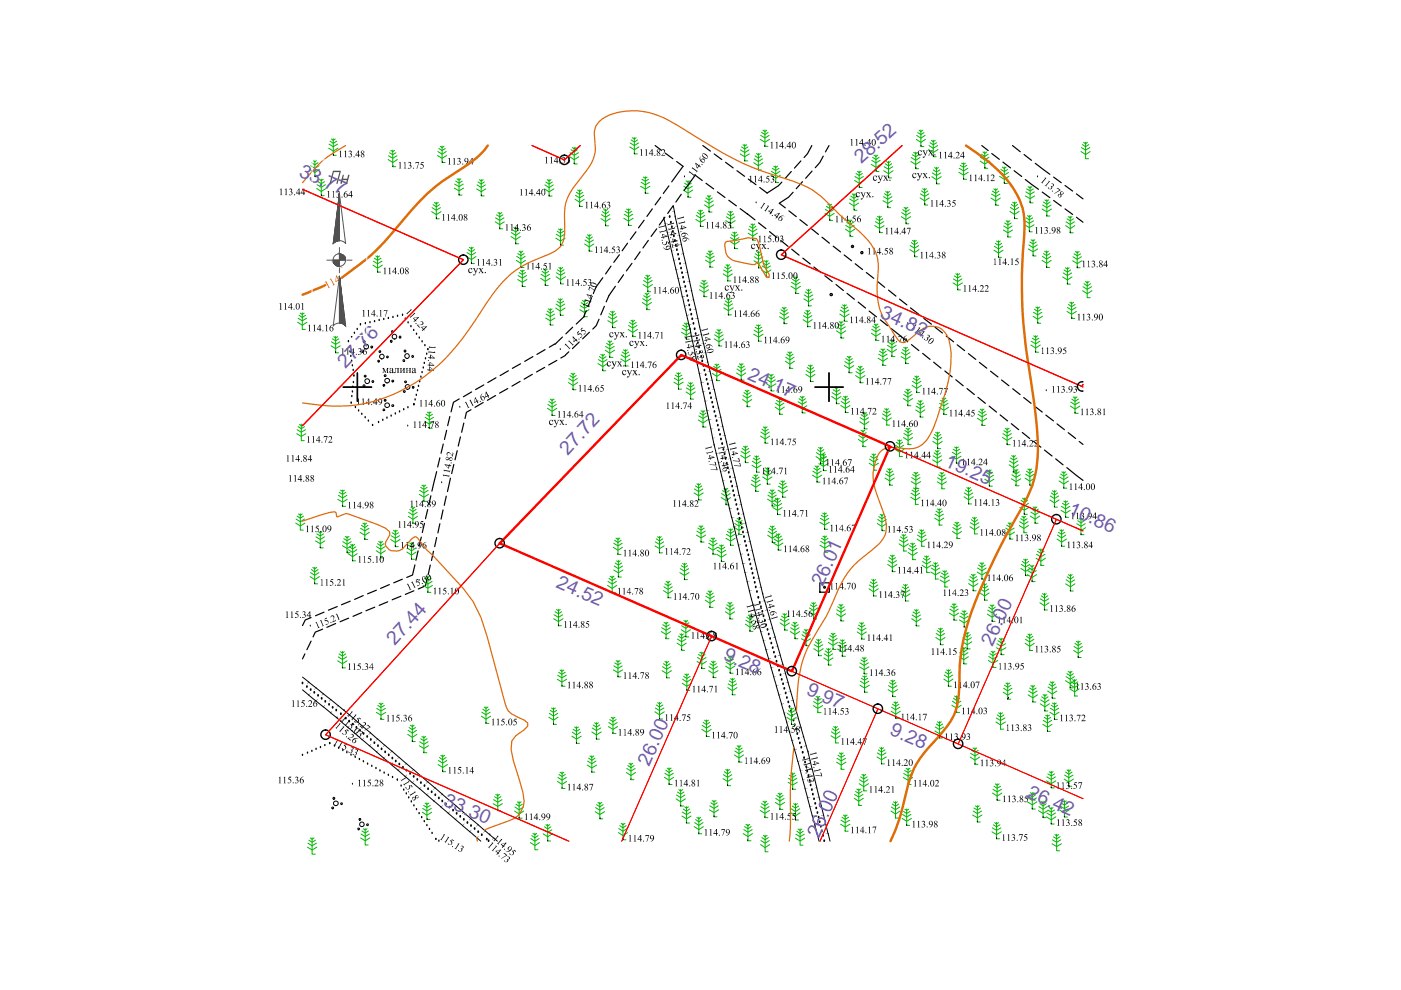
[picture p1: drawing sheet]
<svg xmlns="http://www.w3.org/2000/svg" width="297mm" height="210mm" viewBox="0 0 297 210" stroke-linecap="round" stroke-linejoin="round" font-family="sans-serif">
<defs><g id="words">
<g font-size="4.1" fill="#735cb8">
<text x="182.6" y="34.8" transform="rotate(-42 182.6 34.8)">28.52</text>
<text x="63.2" y="37.3" transform="rotate(24 63.2 37.3)">33.77</text>
<text x="186.4" y="67.3" transform="rotate(24 186.4 67.3)">34.82</text>
<text x="73.3" y="78.2" transform="rotate(-46 73.3 78.2)">27.76</text>
<text x="158.3" y="80.3" transform="rotate(24 158.3 80.3)">24.17</text>
<text x="120.4" y="96.7" transform="rotate(-48 120.4 96.7)">27.72</text>
<text x="200.1" y="98.7" transform="rotate(24 200.1 98.7)">19.25</text>
<text x="226.4" y="108.9" transform="rotate(24 226.4 108.9)">10.86</text>
<text x="117.7" y="124.5" transform="rotate(24 117.7 124.5)">24.52</text>
<text x="174.5" y="124.5" transform="rotate(-66 174.5 124.5)">26.01</text>
<text x="83.7" y="136.9" transform="rotate(-48 83.7 136.9)">27.44</text>
<text x="210.4" y="137.1" transform="rotate(-65 210.4 137.1)">26.00</text>
<text x="153.2" y="139.8" transform="rotate(23 153.2 139.8)">9.28</text>
<text x="170.8" y="147.2" transform="rotate(24 170.8 147.2)">9.97</text>
<text x="188.5" y="155.7" transform="rotate(23 188.5 155.7)">9.28</text>
<text x="137.7" y="162.7" transform="rotate(-66 137.7 162.7)">26.00</text>
<text x="93.8" y="170.6" transform="rotate(24 93.8 170.6)">33.30</text>
<text x="217.6" y="169" transform="rotate(24 217.6 169)">26.42</text>
</g>
</g></defs>
<g fill="none" stroke="#000" stroke-width=".3">
<path d="M73.9 72.4h.1M74.1 73.6h.1M74.2 74.6h.1M74.4 75.6h.1M74.5 71.5h.1M74.5 76.6h.1M74.7 77.6h.1M74.9 78.5h.1M75.1 79.7h.1M75.1 70.7h.1M75.7 69.9h.1M76.4 68.9h.1"/>
<path d="M77.5 68.6h.1M78.4 68.4h.1M79.4 68.2h.1M80.4 67.9h.1M81.4 67.7h.1M82.3 67.5h.1M83.3 67.3h.1M84.3 67.1h.1M85.3 66.8h.1M85.9 67.6h.1M86.5 68.5h.1M87.1 69.3h.1"/>
<path d="M87.7 70.1h.1M88.3 70.9h.1M88.9 71.7h.1M89.2 80h.1M89.5 79h.1M89.5 72.5h.1M89.7 78h.1M90 77h.1M90.1 73.3h.1M90.2 76.1h.1M90.5 75.1h.1M90.7 74.1h.1"/>
<path d="M74.5 85.5h.1M74.6 84.1h.1M74.7 83.1h.1M74.8 82.1h.1M74.9 81.1h.1M75.4 86.4h.1M76 87.1h.1M76.7 87.8h.1M77.4 88.6h.1M78.1 89.3h.1M79 90.2h.1M80.3 89.6h.1"/>
<path d="M81.2 89.1h.1M82 88.6h.1M82.9 88.2h.1M83.8 87.8h.1M84.7 87.3h.1M85.6 86.9h.1M86.5 86.4h.1M87.8 85.8h.1M88 84.8h.1M88.3 83.8h.1M88.5 82.8h.1M88.7 81.9h.1"/>
<path d="M89 80.9h.1M65.2 159.7h.1M66.1 159.3h.1M67 158.9h.1M67.9 158.5h.1M68.9 158.1h.1M69.9 157.6h.1M64.1 160.1h.1"/>
</g>
<g fill="none" stroke="#000" stroke-width=".25">
<path d="M138.9 30.9l1.4 1M141.1 32.5l1.6 1.2M141.8 39.4l-1.2 1.6M143.5 34.2l1.3 1.1-2.4 3.3M147.3 37.1l1.6 1.2M147.4 37.1l-2.4 3.3M149 30.9l1.6 1.1M149.7 38.9l1.6 1.1M151.4 32.6l1.6 1.2M153.8 34.4l1.6 1.2M156.3 36.2l1.6 1.2M158.7 38l1.6 1.2"/>
<path d="M165.8 38.6l-.7 .8-2.5 1.5-1.5-1.1M167.8 36.4l-1.3 1.4M169.8 34.1l-1.4 1.5M170.1 38.5l-1.3 1.5M172.1 30.9l-.9 1.7-.7 .8M172.2 36.3l-1.4 1.5M174.5 33.1l-.7 1.4-1 1.1M175.8 30.9l-.8 1.3M208.2 30.9l1.3 1M210.3 32.6l1.6 1.2M212.6 34.4l1.6 1.2M214.7 30.9l1.6 1.3"/>
<path d="M215 36.2l1.6 1.2M217.1 32.8l1.6 1.2M217.4 38.1l2.8 2M219.5 34.6l3.1 2.4M223.4 37.5l1.6 1.2M225.8 39.3l1.6 1.2M127.8 58.9l-1.4 2-.6 1.3M129.5 56.4l-1.1 1.7M131.3 54l-1.2 1.6M132.2 58.3l-1.1 1.6M133.1 51.6l-1.2 1.6M134 55.8l-1.2 1.6"/>
<path d="M134.8 49.1l-1.2 1.7M135.7 53.4l-1.1 1.6M136.6 46.7l-1.2 1.6M137.5 51l-1.2 1.6M138.3 44.3l-1.1 1.6M139.2 48.5l-1.2 1.6M140.1 41.8l-1.2 1.6M141 46.1l-1.2 1.6M142.7 43.6l-1.1 1.7M144.4 41.2l-1.1 1.6M152.1 40.7l1.6 1.2M154.5 42.5l1.6 1.1"/>
<path d="M156.9 44.2l1.6 1.2M158.5 45.3l1.6 1.3M160.8 47.2l1.6 1.3M163.2 49.1l1.5 1.3M165.5 51l1.6 1.2M167.3 44.7l1.5 1.2M167.9 52.8l1.5 1.3M168.1 40.8l-.9 1-2 1.3 1.3 1M169.6 46.6l1.6 1.2M170.2 54.7l1.6 1.3M172 48.4l1.5 1.3M172.6 56.6l1.5 1.2"/>
<path d="M174.3 50.3l1.6 1.3M174.9 58.5l1.5 1.2M176.7 52.2l1.5 1.2M179 54.1l1.6 1.2M181.3 55.9l1.6 1.3M183.7 57.8l1.6 1.2M186 59.6l1.6 1.3M221 40.7l1.6 1.2M223.4 42.5l1.6 1.2M225.8 44.3l1.6 1.2M228.2 41.1l1.4 1.1M228.2 46.1l1.4 1"/>
<path d="M107.8 78.6l-1.8 1M110.4 77.1l-1.8 1M112.9 79.4l-1.8 1M113 75.6l-1.7 1M115.5 77.9l-1.8 1M115.6 74.1l-1.8 1M117.7 72.9l-1.2 .7M118.1 76.4l-1.8 1M119.3 71.5l-1.6 1.5M119.9 75.4l-1 .5M120.6 74.6l-.7 .7M121.4 69.4l-1.4 1.4"/>
<path d="M122.8 72.5l-1.4 1.4M124.3 65.9l-.6 1.3-1.5 1.5M125 70.4l-1.5 1.4M125.4 63.1l-.7 1.9M127 67.7l-.6 1.3-.7 .8M128.1 64.9l-.7 1.9M130.5 60.7l-1.4 2-.6 1.3M177.2 60.3l1.6 1.3M179.6 62.2l1.5 1.3M181.9 64.1l1.6 1.2M184.3 66l1.5 1.2M186.6 67.8l1.6 1.2"/>
<path d="M188.4 61.5l1.5 1.3M189 69.7l3.4 2.8M190.7 63.4l1.6 1.2M193 65.3l2.1 1.6M193.3 73.1l1.5 1.2M195.6 74.9l1.6 1.3M195.9 67.5l1.6 1.2M198 76.8l1.5 1.3M198.2 69.4l1.6 1.2M200.3 78.7l1.6 1.2M200.6 71.2l1.6 1.3M202.9 73.1l1.6 1.2"/>
<path d="M205.3 75l1.6 1.2M207.6 76.8l1.6 1.3M210 78.7l1.6 1.2M92.6 100l-1 4.1M93.3 97.1l-.5 1.9M94 94.1l-.5 2M94.7 91.2l-.5 2M95.4 88.3l-.5 2M96.2 98.5l-.4 1.9M96.9 95.5l-.4 2M97.4 84.6l-1.3 .7-.5 2M97.6 92.6l-.4 2"/>
<path d="M98.3 89.7l-.4 2M99.9 86.9l-1 .5-.3 1.3M100 83.1l-1.7 1M102.4 85.3l-1.7 1.1M102.6 81.6l-1.8 1M105.1 83.9l-1.8 1M105.2 80.1l-1.8 1M107.7 82.4l-1.8 1M110.3 80.9l-1.8 1M202.6 80.5l1.6 1.3M205 82.4l1.6 1.3M207.3 84.2l1.6 1.3"/>
<path d="M209.7 86.1l1.6 1.3M212 88l1.6 1.2M212.3 80.6l1.6 1.2M214.4 89.8l1.6 1.3M214.7 82.4l1.6 1.3M216.7 91.7l1.6 1.3M217 84.3l1.6 1.2M219.1 93.6l1.6 1.2M219.4 86.1l1.6 1.3M221.4 95.4l1.7 1.3M221.7 88l1.7 1.2M223.8 97.3l1.6 1.3"/>
<path d="M224.1 89.9l1.6 1.2M226.2 99.1l3.4 2.8M226.5 91.7l1.5 1.3M228.8 93.6l.8 .6M88 119.8l-.5 2.1-1.3 .5M88.6 116.8l-.4 2M89.3 113.9l-.4 1.9M90 111l-.5 1.9M90.7 108l-.5 2M91.2 119.8l-.4 2M91.4 105.1l-.5 2M91.9 116.9l-.4 1.9"/>
<path d="M92.6 114l-.4 1.9M93.3 111l-.5 2M93.9 108.1l-.4 2M94.6 105.2l-.4 1.9M95.5 101.4l-.6 2.8M64.6 138.6l-.5 1.1M66 130.9l-1.3 .5-.6 1.2M66 135.9l-.9 1.9M68.4 133.4l-1.6 .6-.4 1M68.7 129.8l-1.8 .8M71.2 132.2l-1.9 .8M71.5 128.6l-1.9 .8"/>
<path d="M73.9 131.1l-1.8 .7M74.3 127.5l-1.9 .7M76.7 129.9l-1.9 .8M77 126.3l-1.8 .8M79.5 128.7l-1.9 .8M79.8 125.1l-1.9 .8M82.2 127.6l-1.8 .8M82.6 124l-1.9 .8M85 126.4l-1.9 .8M85.3 122.8l-1.8 .8M87.8 125.3l-1.9 .7M90.6 122.7l-.4 1.5-1.5 .7"/>
</g>
<g fill="none" stroke="#00b800" stroke-width=".21">
<path d="M65.7 35.9l1.1 .7 .9-.7M65.9 35.1l.9 .6 .8-.6M66.1 34.5l.7 .4 .6-.4M66.3 34l.5 .3 .3-.3M66.8 34v3.5h.6M67.1 40l1 .6 1-.6M67.2 39.2l.9 .5 .9-.5M67.4 38.5l.7 .4 .7-.4M67.7 38l.4 .3 .4-.3M68.1 38v3.5h.6M69.7 31.4l1 .6 1-.6M69.8 30.6l.9 .5 .8-.5"/>
<path d="M70 29.9l.7 .5 .7-.5M70.3 29.5l.4 .3 .4-.3M70.7 29.4v3.5h.6M82.3 33.8l1 .7 .9-.7M82.4 33l.9 .6 .9-.6M82.6 32.4l.7 .4 .6-.4M82.8 31.9l.5 .3 .4-.3M83.3 31.8v3.5h.6M92.8 33l.9 .6 1-.6M92.8 32.1l.9 .6 .9-.6M93 31.5l.7 .4 .7-.4M93.3 31l.4 .3 .4-.3"/>
<path d="M93.7 30.9v3.6h.7M96.3 39.9l1 .6 1-.6M96.4 39l.9 .6 .9-.6M96.6 38.4l.7 .4 .7-.4M96.9 37.9l.4 .3 .4-.3M97.3 37.8v3.6h.7M101.1 39.2l.9 .6 .9-.6M101.3 38.6l.7 .4 .7-.4M101.6 38.1l.4 .3 .4-.3M102 38.1v3.4h.7M115.5 39.2l.9 .6 .9-.6M115.7 38.6l.7 .4 .7-.4"/>
<path d="M116 38.1l.4 .3 .4-.3M116.4 38.1v3.5h.7M120.8 33.2l1 .7 .9-.7M120.9 32.4l.9 .5 .8-.5M121.1 31.8l.7 .4 .6-.4M121.3 31.3l.5 .3 .3-.3M121.8 31.2v3.6h.6M133.5 31.2l1 .6 1-.6M133.6 30.3l.9 .6 .9-.6M133.8 29.7l.7 .4 .7-.4M134.1 29.2l.4 .3 .4-.3M134.5 29.2v3.4h.6"/>
<path d="M135.8 39.5l1 .6 1-.6M135.9 38.7l.9 .5 .9-.5M136.1 38l.7 .4 .7-.4M136.4 37.5l.4 .3 .4-.3M136.8 37.5v3.5h.7M145 39.5l.9 .5 .9-.5M145.2 38.9l.7 .4 .7-.4M145.5 38.4l.4 .3 .4-.3M145.9 38.3v3.5h.6M156.9 32.6l1 .6 1-.6M157 31.8l.9 .5 .9-.5M157.2 31.2l.7 .4 .7-.4"/>
<path d="M157.5 30.7l.4 .2 .4-.2M157.9 30.6v3.5h.6M159.8 34.5l1 .6 1-.6M159.9 33.7l.9 .5 .9-.5M160.1 33.1l.7 .4 .7-.4M160.4 32.6l.4 .3 .4-.3M160.8 32.5v3.5h.6M161.2 29.5l1 .6 1-.6M161.3 28.7l.9 .6 .9-.6M161.5 28.1l.7 .4 .7-.4M161.8 27.6l.4 .3 .4-.3M162.2 27.6v3.4h.6"/>
<path d="M163.4 37.2l1.1 .6 .9-.6M163.5 36.3l1 .6 .9-.6M163.7 35.7l.8 .5 .6-.5M164 35.2l.5 .3 .3-.3M164.5 35.2v3.5h.6M181.2 38.3l1 .6 .9-.6M181.3 37.4l.9 .6 .8-.6M181.5 36.8l.7 .4 .6-.4M181.8 36.3l.4 .3 .4-.3M182.2 36.3v3.5h.6M184.7 34.8l1 .7 1-.7M184.8 34l.9 .5 .9-.5"/>
<path d="M185 33.4l.7 .4 .7-.4M185.3 32.9l.4 .3 .4-.3M185.7 32.9v3.5h.7M187.4 36.2l1 .6 1-.6M187.5 35.3l.9 .6 .9-.6M187.7 34.7l.7 .5 .7-.5M188 34.2l.4 .3 .4-.3M188.4 34.2v3.5h.6M193.1 34.2l1 .7 1-.7M193.2 33.4l.9 .6 .9-.6M193.4 32.8l.7 .4 .7-.4M193.7 32.3l.4 .3 .4-.3"/>
<path d="M194.1 32.3v3.5h.7M194.3 29.5l.9 .7 1-.7M194.4 28.7l.8 .6 .9-.6M194.6 28.1l.6 .4 .7-.4M194.9 27.6l.3 .3 .5-.3M195.2 27.6v3.5h.7M196 40v3.5h.7M196.9 31.7l1 .6 1-.6M197 30.9l.9 .6 .9-.6M197.2 30.3l.7 .4 .7-.4M197.5 29.8l.4 .3 .4-.3M197.6 37.5l.9 .6 1.1-.6"/>
<path d="M197.7 36.7l.8 .5 1-.5M197.9 29.7v3.5h.6M197.9 36l.6 .4 .8-.4M198.2 35.5l.3 .3 .5-.3M198.5 35.5v3.5h.7M203.3 36.5l1 .6 1-.6M203.4 35.7l.9 .5 .9-.5M203.6 35.1l.7 .4 .7-.4M203.9 34.6l.4 .2 .4-.2M204.3 34.5v3.5h.6M207.8 34.2l1 .6 1-.6M207.9 33.4l.9 .5 .9-.5"/>
<path d="M208.1 32.7l.7 .4 .7-.4M208.4 32.2l.4 .3 .4-.3M208.8 32.2v3.5h.6M211.9 37.4l1 .6 1-.6M212 36.6l.9 .5 .9-.5M212.2 35.9l.7 .5 .7-.5M212.5 35.4l.4 .3 .4-.3M212.9 35.4v3.5h.7M218 39.6l.4 .3 .4-.3M218.4 39.5v3.5h.6M229.2 32.1l1 .7 .9-.7M229.3 31.3l.9 .5 .9-.5"/>
<path d="M229.5 30.6l.7 .5 .6-.5M229.7 30.2l.5 .3 .3-.3M230.2 30.1v3.6h.6M79.1 56.2l1 .7 1-.7M79.2 55.4l.9 .5 .9-.5M79.4 54.7l.7 .5 .7-.5M79.7 54.3l.4 .3 .4-.3M80.1 54.2v3.5h.6M91.5 44.9l1 .6 1-.6M91.6 44l.9 .6 .9-.6M91.8 43.4l.7 .5 .7-.5M92.1 42.9l.4 .3 .4-.3"/>
<path d="M92.5 42.9v3.5h.6M98.9 54.4l1 .6 1-.6M99 53.6l.9 .5 .9-.5M99.2 52.9l.7 .5 .7-.5M99.5 52.5l.4 .2 .4-.2M99.9 52.4v3.5h.7M101 40l1 .6 1-.6M105 47l1 .6 .9-.6M105.1 46.2l.9 .5 .8-.5M105.3 45.6l.7 .4 .6-.4M105.6 45.1l.4 .2 .4-.2M106 45v3.5h.6"/>
<path d="M108.3 50.2l1 .6 1-.6M108.4 49.3l.9 .6 .9-.6M108.6 48.7l.7 .4 .7-.4M108.9 48.2l.4 .3 .4-.3M109.3 48.2v3.5h.7M109.5 55.2l.9 .6 1-.6M109.6 54.4l.8 .5 .9-.5M109.8 59.3l.9 .6 1-.6M109.8 53.8l.6 .4 .7-.4M109.9 58.4l.8 .6 .9-.6M110.1 57.8l.6 .4 .7-.4M110.1 53.3l.3 .3 .4-.3"/>
<path d="M110.4 57.3l.3 .3 .5-.3M110.4 53.2v3.5h.7M110.7 57.3v3.4h.7M114.6 59l1 .6 1-.6M114.7 58.2l.9 .5 .9-.5M114.9 57.5l.7 .5 .7-.5M115.2 57.1l.4 .3 .4-.3M115.4 40l1 .7 1-.7M115.6 57v3.5h.6M117.9 50.5l.9 .6 1-.6M117.9 58.7l1 .6 1-.6M117.9 49.7l.9 .5 .9-.5"/>
<path d="M118 57.8l.9 .6 .9-.6M118.2 49l.6 .5 .7-.5M118.2 57.2l.7 .5 .7-.5M118.4 48.6l.4 .3 .4-.3M118.5 56.7l.4 .3 .4-.3M118.8 48.5v3.5h.7M118.9 56.7v3.5h.6M121.9 42.2l1 .7 1-.7M122 41.4l.9 .6 .9-.6M122.2 40.8l.7 .4 .7-.4M122.5 40.3l.4 .3 .4-.3M122.9 40.3v3.5h.6"/>
<path d="M124 51.7l.9 .7 1-.7M124 50.9l.9 .5 .9-.5M124.2 50.2l.7 .5 .7-.5M124.5 49.8l.4 .3 .4-.3M124.9 49.7v3.6h.7M127.4 46.4l1 .6 1-.6M127.5 45.5l.9 .6 .9-.6M127.7 44.9l.7 .4 .7-.4M128 44.4l.4 .3 .4-.3M128.4 44.4v3.5h.6M132.2 46.3l1.1 .6 .9-.6M132.3 45.4l1 .6 .9-.6"/>
<path d="M132.5 44.8l.8 .5 .6-.5M132.8 44.3l.5 .3 .3-.3M133.3 44.3v3.5h.6M136.4 59.5l.9 .5 1-.5M136.7 58.8l.6 .5 .7-.5M136.9 58.4l.4 .3 .5-.3M137.3 58.3v3.5h.7M144.9 40.3l1 .6 1-.6M147.5 46.5l1 .6 1-.6M147.6 45.7l.9 .5 .9-.5M147.8 45l.7 .5 .7-.5M148.1 44.6l.4 .3 .4-.3"/>
<path d="M148.5 44.5v3.5h.7M148.6 59.9l.7 .5 .6-.5M148.8 59.5l.5 .2 .3-.2M149.3 59.4v3.5h.6M149.4 43.4l.9 .7 1-.7M149.4 42.6l.9 .5 .9-.5M149.6 55.2l.9 .6 1-.6M149.6 42l.7 .4 .7-.4M149.6 54.3l.9 .6 .9-.6M149.9 53.7l.6 .4 .7-.4M149.9 41.5l.4 .3 .4-.3M150.2 53.2l.3 .3 .5-.3"/>
<path d="M150.3 41.4v3.6h.7M150.5 53.2v3.4h.7M153.3 58.1l1 .6 1-.6M153.4 57.2l.9 .6 .9-.6M153.6 56.6l.7 .5 .7-.5M153.9 46.8l1 .6 1-.6M153.9 56.1l.4 .3 .4-.3M154 46l.9 .5 .9-.5M154.2 45.3l.7 .5 .7-.5M154.3 56.1v3.5h.6M154.5 44.8l.4 .3 .4-.3M154.8 51.2l.9 .6 1.1-.6"/>
<path d="M154.9 50.4l.8 .5 1-.5M154.9 44.8v3.5h.6M155.1 49.7l.6 .5 .8-.5M155.4 49.2l.3 .3 .5-.3M155.7 49.2v3.5h.7M158.6 49.4l1 .6 1-.6M158.7 48.6l.9 .5 .9-.5M158.9 48l.7 .4 .7-.4M159.2 47.5l.4 .3 .4-.3M159.6 47.5v3.4h.6M159.9 55.3l.9 .6 1-.6M159.9 54.4l.9 .6 1-.6"/>
<path d="M160.1 53.8l.7 .5 .7-.5M160.4 53.3l.4 .3 .4-.3M160.8 53.3v3.5h.7M161.5 57.2l1 .7 .9-.7M161.6 56.4l.9 .5 .9-.5M161.8 55.8l.7 .4 .7-.4M162.1 55.3l.4 .3 .4-.3M162.5 55.2v3.6h.6M167.8 59.9l.9 .5 .9-.5M168 59.2l.7 .5 .7-.5M168.3 58.8l.4 .3 .4-.3M168.7 58.7v3.5h.7"/>
<path d="M174.9 45.3l1 .5 1-.5M175 44.4l.9 .6 .9-.6M175.2 43.8l.7 .4 .7-.4M175.5 43.3l.4 .3 .4-.3M175.9 43.3v3.4h.6M179.2 48.6l1 .6 1-.6M179.3 47.8l.9 .5 .9-.5M179.5 47.2l.7 .4 .7-.4M179.8 46.7l.4 .2 .4-.2M180.1 43.1l1 .6 .9-.6M180.2 42.2l.9 .6 .8-.6M180.2 46.6v3.5h.6"/>
<path d="M180.4 41.6l.7 .4 .6-.4M180.7 41.1l.4 .3 .4-.3M181.1 41.1v3.5h.6M185.5 47.8l1 .6 1-.6M185.6 47l.9 .5 .9-.5M185.8 46.4l.7 .4 .7-.4M186.1 45.9l.4 .2 .4-.2M186.5 45.8v3.5h.6M187.2 42.5l1 .6 1-.6M187.3 41.7l.9 .5 .9-.5M187.5 41.1l.7 .4 .7-.4M187.8 40.6l.4 .3 .4-.3"/>
<path d="M188.2 40.6v3.4h.6M191.1 45.9l1 .7 1-.7M191.2 45.1l.9 .5 .9-.5M191.4 44.5l.7 .4 .7-.4M191.7 44l.4 .3 .4-.3M192.1 43.9v3.6h.6M192.9 52.9l1 .7 1-.7M193 52.1l.9 .5 .9-.5M193.2 51.4l.7 .5 .7-.5M193.5 51l.4 .3 .4-.3M193.9 50.9v3.5h.6M195.1 42l.9 .6 1-.6"/>
<path d="M195.2 41.1l.8 .6 .9-.6M195.4 40.5l.6 .4 .7-.4M195.6 40l.4 .3 .4-.3M202.1 60l.9 .6 1-.6M202.1 59.1l.9 .6 .9-.6M202.4 58.5l.6 .4 .8-.4M202.6 58l.4 .3 .5-.3M203 58v3.5h.7M210.1 42l1 .6 1-.6M210.2 41.1l.9 .6 .9-.6M210.4 40.5l.7 .5 .7-.5M210.7 40l.4 .3 .4-.3"/>
<path d="M210.7 53l1 .7 1-.7M210.8 52.2l.9 .6 .9-.6M211 51.6l.7 .4 .7-.4M211.1 40v3.5h.7M211.3 51.1l.4 .3 .4-.3M211.7 51.1v3.5h.6M212.7 48.8l1 .6 1-.6M212.8 47.9l.9 .6 .9-.6M213 47.3l.7 .4 .7-.4M213.3 46.8l.4 .3 .4-.3M213.7 46.8v3.4h.6M214.1 44.8l1 .7 1-.7"/>
<path d="M214.2 44l.9 .5 .9-.5M214.4 43.3l.7 .5 .7-.5M214.7 42.9l.4 .3 .4-.3M215.1 42.8v3.6h.6M217.3 47.7l.9 .6 1-.6M217.3 46.8l.9 .6 .9-.6M217.4 41.5l1 .6 1-.6M217.5 40.7l.9 .5 .9-.5M217.6 46.2l.6 .4 .7-.4M217.7 40l.7 .5 .7-.5M217.8 45.7l.4 .3 .5-.3M218 52.8l1 .6 1-.6"/>
<path d="M218.1 51.9l.9 .6 .9-.6M218.2 45.7v3.4h.7M218.4 51.3l.6 .4 .7-.4M218.6 50.8l.4 .3 .4-.3M219 50.8v3.5h.7M220.9 44.3l1.1 .6 .9-.6M220.9 55.2l1 .6 1-.6M221 54.4l.9 .5 .9-.5M221.1 43.5l.9 .5 .8-.5M221.2 42.8l.8 .5 .6-.5M221.2 53.8l.7 .4 .7-.4M221.5 53.3l.4 .3 .4-.3"/>
<path d="M221.5 42.4l.5 .3 .3-.3M221.9 53.2v3.5h.6M222 42.3v3.5h.6M225.3 58.7l1 .7 1-.7M225.4 57.9l.9 .5 .9-.5M225.6 57.2l.7 .5 .7-.5M225.9 56.8l.4 .3 .4-.3M225.9 47.8l1 .7 1-.7M226 47l.9 .6 .9-.6M226.2 46.4l.7 .4 .7-.4M226.3 56.7v3.5h.6M226.5 45.9l.4 .3 .4-.3"/>
<path d="M226.9 45.8v3.6h.6M227.4 55.3l1 .6 1-.6M227.5 54.4l.9 .6 .9-.6M227.7 53.8l.7 .4 .7-.4M228 53.3l.4 .3 .4-.3M228.4 53.3v3.5h.6M230.1 59.7l.4 .3 .4-.3M230.5 59.6v3.5h.6M63.1 68.3l1 .7 1-.7M63.2 67.5l.9 .5 .9-.5M63.4 66.8l.7 .5 .7-.5M63.7 66.4l.4 .3 .4-.3"/>
<path d="M64.1 66.3v3.6h.6M70.2 73.3l1 .6 .9-.6M70.3 72.5l.9 .5 .9-.5M70.5 71.8l.7 .5 .6-.5M70.8 71.4l.4 .3 .4-.3M71.2 71.3v3.5h.6M115.7 67.4l1 .6 .9-.6M115.8 66.6l.9 .5 .9-.5M116 66l.7 .4 .6-.4M116.2 65.5l.5 .3 .4-.3M116.7 65.4v3.5h.6M117.8 65.3l1 .7 1-.7"/>
<path d="M117.9 64.5l.9 .6 .9-.6M118.1 63.9l.7 .4 .7-.4M118.4 63.4l.4 .3 .4-.3M118.8 63.3v3.5h.7M120.8 79.6l.7 .5 .7-.5M121.1 79.2l.4 .3 .4-.3M121.5 79.1v3.5h.6M122.9 65.7l1 .6 1-.6M123 64.8l.9 .6 .9-.6M123.2 64.2l.7 .4 .7-.4M123.5 63.7l.4 .3 .4-.3M123.9 63.7v3.4h.6"/>
<path d="M126.8 77.1l1 .6 1-.6M126.9 76.2l.9 .6 .9-.6M127.1 75.6l.7 .5 .7-.5M127.4 75.1l.4 .3 .4-.3M127.8 75.1v3.5h.6M128.3 74.3l1 .6 1-.6M128.4 73.4l.9 .6 .9-.6M128.6 72.8l.7 .4 .7-.4M128.9 68l1 .6 1-.6M128.9 72.3l.4 .3 .4-.3M129 67.1l.9 .6 .9-.6M129.2 66.5l.7 .4 .7-.4"/>
<path d="M129.3 72.3v3.5h.7M129.5 66l.4 .3 .4-.3M129.9 66v3.5h.6M131.6 76.1l1 .6 1-.6M131.7 75.3l.9 .5 .9-.5M131.9 74.6l.7 .5 .7-.5M132.2 74.2l.4 .3 .4-.3M132.6 74.1v3.5h.6M133.2 69.9l1 .6 1-.6M133.3 69l.9 .6 .8-.6M133.5 68.4l.7 .4 .7-.4M133.8 67.9l.4 .3 .4-.3"/>
<path d="M134.2 67.9v3.5h.6M136.2 64.1l1 .7 .9-.7M136.3 63.3l.9 .6 .8-.6M136.4 60.3l.9 .7 1-.7M136.5 62.7l.7 .4 .6-.4M136.8 62.2l.4 .3 .4-.3M137.2 62.1v3.6h.6M143.2 79.5l.6 .5 .8-.5M143.5 79.1l.3 .2 .5-.2M143.8 79v3.5h.7M144.5 70.4l1 .6 1-.6M144.6 69.6l.9 .5 .9-.5"/>
<path d="M144.8 69l.7 .4 .7-.4M145.1 68.5l.4 .3 .4-.3M145.5 68.5v3.4h.6M148.3 61.4l1 .6 .9-.6M148.4 60.6l.9 .5 .9-.5M151 79.2l1 .6 1-.6M151.1 78.3l.9 .6 .9-.6M151.3 77.7l.7 .4 .7-.4M151.4 71.8l1 .7 1-.7M151.5 71l.9 .6 .9-.6M151.6 77.2l.4 .3 .4-.3M151.7 70.4l.7 .4 .7-.4"/>
<path d="M152 77.2v3.5h.6M152 69.9l.4 .3 .4-.3M152.4 69.9v3.5h.7M153.5 65.3l.9 .6 1-.6M153.5 64.4l.9 .6 .9-.6M153.8 63.8l.6 .5 .8-.5M154.1 63.3l.3 .3 .5-.3M154.4 63.3v3.5h.7M156.2 79.1l.9 .6 1-.6M156.3 78.2l.8 .6 .9-.6M156.5 77.6l.6 .5 .7-.5M156.8 77.1l.3 .3 .5-.3"/>
<path d="M157.1 77.1v3.5h.7M159.8 70.9l1 .6 1-.6M159.9 70l.9 .6 .9-.6M160.1 69.4l.7 .4 .7-.4M160.4 68.9l.4 .3 .4-.3M160.8 68.9v3.4h.7M162.8 79.9l.7 .4 .7-.4M163.1 79.4l.4 .3 .4-.3M163.5 79.4v3.5h.6M165.3 67.1l.9 .6 1-.6M165.4 66.3l.8 .5 .9-.5M165.6 65.7l.6 .4 .7-.4"/>
<path d="M165.9 65.2l.3 .3 .5-.3M166.2 65.2v3.4h.7M166.5 76.6l1 .6 .9-.6M166.6 75.7l.9 .6 .9-.6M166.8 75.1l.7 .5 .6-.5M167 74.6l.5 .3 .4-.3M167.5 74.6v3.5h.6M167.7 60.7l1 .6 1-.6M170.3 67.8l.9 .6 1-.6M170.3 66.9l.9 .6 .9-.6M170.4 63.4l1 .6 1-.6M170.5 62.5l.9 .6 .9-.6"/>
<path d="M170.6 66.3l.6 .5 .7-.5M170.7 61.9l.7 .4 .7-.4M170.9 65.8l.3 .3 .5-.3M170.9 79.4l.9 .6 1-.6M170.9 78.6l.9 .5 .9-.5M171 61.4l.4 .3 .4-.3M171.2 77.9l.6 .5 .7-.5M171.2 65.8v3.5h.7M171.4 61.3v3.6h.6M171.4 77.4l.4 .3 .4-.3M171.8 77.4v3.5h.7M177.3 70.1l1 .7 1-.7"/>
<path d="M177.4 69.3l.9 .6 .9-.6M177.6 68.7l.7 .4 .7-.4M177.9 68.2l.4 .3 .4-.3M178.1 66.6l.9 .6 1-.6M178.1 65.7l.9 .6 1-.6M178.3 68.2v3.5h.6M178.4 65.1l.6 .5 .7-.5M178.6 64.6l.4 .3 .5-.3M179 64.6v3.5h.7M179 77.5l1 .6 1-.6M179.1 76.7l.9 .5 .9-.5M179.3 76l.7 .5 .7-.5"/>
<path d="M179.6 75.6l.4 .3 .4-.3M180 75.5v3.5h.7M181.4 79.6l1 .7 1-.7M181.5 78.8l.9 .5 .9-.5M181.7 78.1l.7 .5 .7-.5M182 77.7l.4 .3 .4-.3M182.4 77.6v3.6h.6M184.7 70.7l1 .6 1-.6M184.8 69.8l.9 .6 .9-.6M185 69.2l.7 .4 .7-.4M185.3 68.7l.4 .3 .4-.3M185.7 68.7v3.5h.7"/>
<path d="M186.2 75.9l1 .7 1-.7M186.3 75.1l.9 .5 .9-.5M186.5 74.5l.7 .4 .7-.4M186.8 74l.4 .3 .4-.3M187.2 74v3.5h.6M188.1 74.1l1 .6 1-.6M188.2 73.2l.9 .6 .9-.6M188.4 72.6l.7 .5 .7-.5M188.7 72.1l.4 .3 .4-.3M189.1 72.1v3.5h.6M191.1 75.6l.9 .6 1-.6M191.1 74.8l.9 .5 .9-.5"/>
<path d="M191.3 74.1l.7 .4 .7-.4M191.6 73.7l.4 .2 .4-.2M192 73.6v3.5h.7M194 79.8l.4 .3 .4-.3M194.4 79.7v3.5h.6M218.6 73.2l1 .6 1-.6M218.7 72.3l.9 .6 .9-.6M218.9 71.7l.7 .4 .7-.4M219 67.1l1 .6 1-.6M219.1 66.2l.9 .6 .9-.6M219.2 71.2l.4 .3 .4-.3M219.3 65.6l.7 .4 .7-.4"/>
<path d="M219.6 71.2v3.5h.6M219.6 65.1l.4 .3 .4-.3M220 65.1v3.4h.6M226.2 66l1 .6 1-.6M226.3 65.2l.9 .5 .9-.5M226.5 64.6l.7 .4 .7-.4M226.8 64.1l.4 .3 .4-.3M227.2 64.1v3.4h.7M229.5 61.6l1 .7 1-.7M229.6 60.8l.9 .5 .9-.5M229.8 60.2l.7 .4 .7-.4M62.9 91.9l1 .6 1-.6"/>
<path d="M63 91.1l.9 .6 .9-.6M63.2 90.5l.7 .4 .7-.4M63.5 90l.4 .3 .4-.3M63.9 89.9v3.5h.6M90 89.3l1 .6 1-.6M90.1 88.5l.9 .5 .9-.5M90.3 87.8l.7 .5 .7-.5M90.6 87.4l.4 .2 .4-.2M91 87.3v3.5h.7M116.1 86.6l1 .6 1-.6M116.2 85.8l.9 .5 .8-.5M116.4 85.1l.7 .5 .7-.5"/>
<path d="M116.7 84.6l.4 .3 .4-.3M117.1 84.6v3.5h.6M120.5 81.1l1 .6 1-.6M120.6 80.3l.9 .5 .9-.5M142.9 81l.9 .6 1.1-.6M143 80.2l.8 .5 1-.5M145.5 83.1l.9 .6 1-.6M145.5 82.3l.9 .5 .9-.5M145.8 81.6l.6 .5 .7-.5M146 81.2l.4 .2 .4-.2M146.4 81.1v3.5h.7M148 89l1.1 .7 .9-.7"/>
<path d="M148.2 88.2l.9 .5 .8-.5M148.4 87.5l.7 .5 .6-.5M148.6 87.1l.5 .3 .3-.3M149.1 87v3.6h.6M157.1 96.6l.9 .6 1-.6M157.1 95.7l.9 .6 .9-.6M157.4 95.1l.6 .4 .8-.4M157.4 84.7l1 .6 1-.6M157.5 83.9l.9 .5 .9-.5M157.6 94.6l.4 .3 .5-.3M157.7 83.2l.7 .5 .7-.5M158 82.8l.4 .3 .4-.3"/>
<path d="M158 94.6v3.5h.7M158.4 82.7v3.5h.6M159.4 98.6l1 .6 1-.6M159.5 97.8l.9 .5 .9-.5M159.7 97.2l.7 .4 .7-.4M160 96.7l.4 .3 .4-.3M160.4 96.6v3.5h.6M161.2 92.5l1 .6 1-.6M161.3 91.6l.9 .6 .9-.6M161.5 91l.7 .4 .7-.4M161.8 90.5l.4 .3 .4-.3M162 99.7l.7 .4 .7-.4"/>
<path d="M162.2 90.5v3.5h.7M162.3 99.2l.4 .3 .4-.3M162.5 81.4l1 .6 1-.6M162.6 80.5l.9 .6 .9-.6M162.7 99.1v3.6h.6M164.3 86.3l1 .7 1-.7M164.4 85.5l.9 .6 .9-.6M164.6 84.9l.7 .4 .7-.4M164.9 84.4l.4 .3 .4-.3M165.3 84.3v3.5h.6M169.1 86l1 .7 1-.7M169.2 85.2l.9 .5 .9-.5"/>
<path d="M169.4 84.5l.7 .5 .7-.5M169.7 84.1l.4 .3 .4-.3M170.1 84v3.5h.6M172.3 99.9l.9 .6 .9-.6M172.6 99.3l.6 .4 .7-.4M172.8 98.8l.4 .3 .4-.3M173 96.8l1 .7 1-.7M173.1 96l.9 .6 .9-.6M173.2 98.8v3.4h.7M173.3 95.3l.7 .5 .7-.5M173.6 94.9l.4 .3 .4-.3M173.6 98.3l1 .6 1-.6"/>
<path d="M173.7 97.5l.9 .5 .9-.5M173.9 96.8l.7 .4 .7-.4M174 94.8v3.5h.6M174.2 96.4l.4 .2 .4-.2M174.6 96.3v3.5h.6M176.3 84.1l1 .6 1-.6M176.4 83.3l.9 .5 .9-.5M176.7 82.6l.6 .5 .7-.5M176.9 82.1l.4 .3 .4-.3M177.3 82.1v3.5h.7M178.3 86l.9 .6 1-.6M178.4 85.1l.8 .6 .9-.6"/>
<path d="M178.6 84.5l.6 .4 .7-.4M178.9 84l.3 .3 .5-.3M179.2 84v3.5h.7M182 93.2l1 .6 .9-.6M182.1 92.3l.9 .6 .9-.6M182.3 91.7l.7 .5 .6-.5M182.3 89.4l1 .6 .9-.6M182.4 88.6l.9 .5 .9-.5M182.5 91.2l.5 .3 .3-.3M182.6 87.9l.7 .5 .6-.5M182.9 87.5l.4 .3 .4-.3M183 91.2v3.5h.6"/>
<path d="M183.3 87.4v3.5h.6M184.3 98.2l1 .6 1-.6M184.4 97.4l.9 .5 .8-.5M184.6 96.7l.7 .5 .7-.5M184.9 96.3l.4 .3 .4-.3M185.3 96.2v3.5h.6M187 88.6l1 .6 1-.6M187.1 87.8l.9 .5 .9-.5M187.3 87.2l.7 .4 .7-.4M187.6 86.7l.4 .3 .4-.3M187.9 99.9l.7 .4 .7-.4M188 86.6v3.5h.6"/>
<path d="M188.2 99.4l.4 .3 .4-.3M188.6 99.4v3.5h.7M189.7 95.3l1 .6 1-.6M189.8 94.4l.9 .6 .9-.6M190 93.8l.7 .4 .7-.4M190.3 93.3l.4 .3 .4-.3M190.7 93.3v3.5h.6M191.5 84.5l1 .6 1-.6M191.6 92.8l.9 .6 1-.6M191.6 83.7l.9 .5 .9-.5M191.6 91.9l.9 .6 .9-.6M191.8 83l.7 .5 .7-.5"/>
<path d="M191.9 91.3l.6 .4 .7-.4M192.1 82.6l.4 .2 .4-.2M192.1 90.8l.4 .3 .4-.3M192.5 82.5v3.5h.6M192.5 90.8v3.5h.7M193.4 81.7l1 .6 1-.6M193.5 80.9l.9 .5 .8-.5M193.7 80.2l.7 .5 .6-.5M194.1 86.9l1 .6 1-.6M194.2 86.1l.9 .6 .9-.6M194.4 85.5l.7 .4 .7-.4M194.7 85l.4 .3 .4-.3"/>
<path d="M195.1 84.9v3.5h.6M197.7 97.5l1 .6 1-.6M197.8 93.6l1 .6 1-.6M197.8 96.6l.9 .6 .9-.6M197.9 92.8l.9 .5 .9-.5M198 96l.7 .5 .7-.5M198.1 92.1l.7 .5 .7-.5M198.3 95.5l.4 .3 .4-.3M198.4 91.7l.4 .2 .4-.2M198.7 95.5v3.5h.6M198.8 91.6v3.5h.6M199.1 86.4l1 .6 1-.6"/>
<path d="M199.2 85.5l.9 .6 .9-.6M199.4 84.9l.7 .4 .7-.4M199.7 84.4l.4 .3 .4-.3M200.1 84.4v3.5h.6M201.8 96.7l1 .6 1-.6M201.9 95.9l.9 .5 .9-.5M202.1 95.3l.7 .4 .7-.4M202.4 94.8l.4 .2 .4-.2M202.8 94.7v3.5h.6M207.2 88.7l1 .6 1-.6M207.3 87.8l.9 .6 .9-.6M207.5 87.2l.7 .5 .7-.5"/>
<path d="M207.8 86.7l.4 .3 .4-.3M208.2 86.7v3.5h.7M209.3 99.7l.5 .2 .3-.2M209.8 99.6v3.5h.6M212.6 92.8l.9 .6 1-.6M212.6 91.9l.9 .6 .9-.6M212.9 91.3l.6 .4 .7-.4M213.1 90.8l.4 .3 .5-.3M213.5 90.8v3.5h.7M214 98.6l.9 .6 1-.6M214 97.7l.9 .6 .9-.6M214.2 97.1l.7 .4 .7-.4"/>
<path d="M214.5 96.6l.4 .3 .4-.3M214.9 96.6v3.5h.7M215 99.6l.4 .3 .4-.3M215.4 99.5v3.5h.7M217.6 99.9l.8 .5 .6-.5M217.9 99.4l.5 .3 .3-.3M218.4 99.4v3.5h.6M225.6 100v3.5h.6M226.9 86.1l1 .6 1-.6M227 85.3l.9 .5 1-.5M227.2 84.6l.7 .5 .7-.5M227.5 84.2l.4 .3 .4-.3"/>
<path d="M227.9 84.1v3.5h.7M62.7 110.9l1 .6 .9-.6M62.8 110.1l.9 .5 .9-.5M63 109.4l.7 .5 .6-.5M63.3 109l.4 .3 .4-.3M63.7 108.9v3.5h.6M66.9 114.7l1 .6 1-.6M67 113.8l.9 .6 .9-.6M67.2 113.2l.7 .4 .7-.4M67.5 112.7l.4 .3 .4-.3M67.9 112.6v3.6h.6M71.6 105.9l1 .6 1-.6"/>
<path d="M71.8 105l.8 .6 .9-.6M71.9 104.4l.7 .4 .7-.4M72.2 103.9l.4 .3 .4-.3M72.6 115.7l1 .6 1-.6M72.6 103.9v3.5h.7M72.7 114.9l.9 .5 .9-.5M72.9 114.2l.7 .4 .7-.4M73.2 113.7l.4 .3 .4-.3M73.6 113.7v3.5h.6M73.8 117.4l1 .6 .9-.6M73.9 116.5l.9 .6 .8-.6M74.1 116l.7 .4 .6-.4"/>
<path d="M74.4 115.4l.4 .3 .4-.3M74.8 115.4v3.5h.6M76.3 112.9l1 .6 1-.6M76.5 112l.8 .6 .9-.6M76.6 111.4l.7 .4 .7-.4M76.9 110.9l.4 .3 .4-.3M77.3 110.9v3.5h.7M79.8 116.8l.9 .6 1-.6M79.8 115.9l.9 .6 .9-.6M80.1 115.3l.6 .4 .7-.4M80.3 114.8l.4 .3 .4-.3M80.7 114.8v3.5h.7"/>
<path d="M82.8 114.4l1 .6 1-.6M82.9 113.6l.9 .5 .9-.5M83.1 112.9l.7 .5 .7-.5M83.4 112.4l.4 .3 .4-.3M83.8 112.4v3.5h.7M86.3 117.1l.9 .6 1-.6M86.4 116.2l.8 .6 .9-.6M86.6 109.5l.9 .6 1-.6M86.6 115.6l.6 .4 .7-.4M86.7 108.6l.8 .6 .9-.6M86.9 108l.6 .5 .7-.5M86.9 115.1l.3 .3 .4-.3"/>
<path d="M87.2 107.5l.3 .3 .5-.3M87.2 115.1v3.5h.7M87.5 107.5v3.5h.7M88.9 104.8l1 .6 .9-.6M89 104l.9 .5 .9-.5M89.2 103.3l.7 .5 .7-.5M89.5 102.9l.4 .2 .4-.2M89.9 102.8v3.5h.6M130 116l1 .7 1-.7M130.1 115.2l.9 .5 .9-.5M130.3 114.6l.7 .4 .7-.4M130.4 119.4l.7 .4 .7-.4"/>
<path d="M130.6 114.1l.4 .3 .4-.3M130.7 118.9l.4 .3 .4-.3M131 114v3.6h.7M131.1 118.8v3.5h.6M138.9 115.7l.9 .6 1-.6M138.9 114.9l.9 .5 .9-.5M139.1 114.3l.7 .4 .7-.4M139.4 113.8l.4 .2 .4-.2M139.8 113.7v3.5h.7M144.4 119.9l.7 .5 .7-.5M144.7 119.5l.4 .3 .4-.3M145.1 119.4v3.5h.7"/>
<path d="M147.2 104.5l.9 .6 1-.6M147.2 103.7l.9 .5 .9-.5M147.4 103l.7 .5 .7-.5M147.7 113.5l.9 .5 1-.5M147.7 112.6l.9 .6 .9-.6M147.7 102.6l.4 .2 .4-.2M148 112l.6 .4 .7-.4M148.1 102.5v3.5h.7M148.2 111.5l.4 .3 .4-.3M148.6 111.5v3.4h.7M150.2 116l1 .6 .9-.6M150.3 115.2l.9 .5 .9-.5"/>
<path d="M150.5 114.6l.7 .4 .6-.4M150.7 114.1l.5 .2 .4-.2M151.2 114v3.5h.6M152 117.5l1 .7 1-.7M152.1 116.7l.9 .5 .8-.5M152.3 116l.7 .5 .7-.5M152.6 115.6l.4 .3 .4-.3M152.9 105.5l1 .6 1-.6M153 115.5v3.5h.6M153 104.6l.9 .6 .9-.6M153.2 104l.7 .5 .7-.5M153.5 103.5l.4 .3 .4-.3"/>
<path d="M153.9 114.1l1 .6 1-.6M153.9 103.5v3.5h.7M154 113.3l.9 .5 .9-.5M154.2 112.6l.7 .5 .7-.5M154.5 112.2l.4 .3 .4-.3M154.9 112.1v3.5h.6M155.7 111.8l1 .6 .9-.6M155.8 111l.9 .5 .9-.5M156 110.4l.7 .4 .7-.4M156.3 109.9l.4 .3 .4-.3M156.7 109.8v3.5h.6M159.3 102.7l.9 .6 1-.6"/>
<path d="M159.3 101.8l.9 .6 .9-.6M159.6 101.2l.6 .4 .8-.4M159.9 100.7l.3 .3 .5-.3M160.2 100.7v3.5h.7M161.7 101.1l1 .7 1-.7M161.8 100.3l.9 .6 .9-.6M162.7 105.8l1 .6 1-.6M162.8 113.5l.9 .6 1-.6M162.8 105l.9 .5 .9-.5M162.9 112.6l.8 .6 .9-.6M163 104.4l.7 .4 .7-.4M163.1 112l.6 .5 .7-.5"/>
<path d="M163.3 103.9l.4 .3 .4-.3M163.3 111.5l.4 .3 .4-.3M163.7 103.8v3.5h.6M163.7 111.5v3.5h.7M163.9 107.6l.9 .6 1-.6M164 106.8l.8 .5 .9-.5M164 115.1l1 .6 1-.6M164.1 114.3l.9 .6 .9-.6M164.2 106.1l.6 .5 .7-.5M164.3 113.7l.7 .4 .7-.4M164.4 105.7l.4 .3 .4-.3M164.6 113.2l.4 .3 .4-.3"/>
<path d="M164.8 105.6v3.5h.7M165 103.9l.9 .7 1.1-.7M165 113.2v3.4h.7M165.1 103.1l.8 .5 1-.5M165.3 102.4l.6 .5 .8-.5M165.6 102l.3 .3 .5-.3M165.9 101.9v3.5h.7M172.3 100.8l.9 .5 1-.5M173.8 110.7l1 .6 1-.6M173.9 115.6l1 .6 1-.6M173.9 109.9l.9 .5 .9-.5M174 114.8l.9 .5 .9-.5"/>
<path d="M174.1 109.3l.7 .4 .7-.4M174.2 114.1l.7 .5 .7-.5M174.4 108.8l.4 .3 .4-.3M174.5 113.7l.4 .3 .4-.3M174.8 108.7v3.5h.7M174.9 113.6v3.5h.6M186 111l1 .6 1-.6M186.1 110.2l.9 .5 .9-.5M186.3 109.5l.7 .5 .7-.5M186.6 109.1l.4 .2 .4-.2M187 109v3.5h.6M187.6 101.3l1 .7 1-.7"/>
<path d="M187.7 100.5l.9 .5 .9-.5M188.2 119.7l1 .6 1-.6M188.3 118.9l.9 .5 .9-.5M188.5 118.2l.7 .5 .7-.5M188.8 117.7l.4 .3 .4-.3M189.2 117.7v3.5h.6M190.6 115.3l1 .7 1-.7M190.7 114.5l.9 .5 .9-.5M190.9 113.8l.7 .5 .7-.5M191.2 113.4l.4 .3 .4-.3M191.6 113.3v3.5h.6M192.5 117.1l1 .7 1-.7"/>
<path d="M192.6 116.3l.9 .5 .9-.5M192.8 115.7l.7 .4 .7-.4M193.1 105.4l1 .6 1-.6M193.1 115.2l.4 .3 .4-.3M193.2 104.6l.9 .6 .9-.6M193.2 102.1l1 .6 1-.6M193.3 101.3l.9 .5 .9-.5M193.4 103.9l.7 .5 .7-.5M193.5 100.6l.7 .4 .7-.4M193.5 115.1v3.6h.6M193.7 103.5l.4 .3 .4-.3M193.8 100.2l.4 .3 .4-.3"/>
<path d="M194.1 103.4v3.5h.6M194.2 100.1v3.5h.6M194.4 114.3l1 .6 1-.6M194.5 113.5l.9 .5 .9-.5M194.7 112.8l.7 .5 .7-.5M195 112.4l.4 .2 .4-.2M195.4 112.3v3.5h.6M195.5 119.8l1 .7 .9-.7M195.6 119l.9 .6 .9-.6M195.8 118.4l.7 .4 .6-.4M196 117.9l.5 .3 .4-.3M196.5 117.9v3.5h.6"/>
<path d="M197.7 119.8l.6 .5 .7-.5M198 119.3l.3 .3 .5-.3M198.2 109.9l.9 .5 1-.5M198.2 109l.9 .6 .9-.6M198.3 119.3v3.5h.7M198.5 108.4l.6 .4 .7-.4M198.7 102.2l1 .5 1-.5M198.8 107.9l.3 .3 .5-.3M198.8 101.3l.9 .6 .9-.6M199 100.7l.7 .4 .7-.4M199.1 107.9v3.4h.7M199.3 100.2l.4 .3 .4-.3"/>
<path d="M199.7 100.2v3.4h.6M201.9 112.7l1 .6 1-.6M202 111.8l.9 .6 .9-.6M202.2 111.2l.7 .5 .7-.5M202.5 110.7l.4 .3 .4-.3M202.9 110.7v3.5h.6M204.4 105.3l1 .7 .9-.7M204.5 104.5l.9 .6 .8-.6M204.7 103.9l.7 .4 .6-.4M205 103.4l.4 .3 .4-.3M205.4 103.3v3.5h.6M205.7 111.7l.9 .6 1-.6"/>
<path d="M205.7 110.8l.9 .6 .9-.6M206 110.2l.6 .5 .7-.5M206.2 109.7l.4 .3 .4-.3M206.6 109.7v3.5h.7M207.5 119.8l.7 .5 .7-.5M207.8 119.3l.4 .3 .4-.3M208.2 119.3v3.5h.6M208.8 101.6l1 .6 .9-.6M208.9 100.8l.9 .5 .9-.5M209.1 100.1l.7 .5 .6-.5M213.1 112.8l1 .6 1-.6M213.2 112l.9 .5 .9-.5"/>
<path d="M213.4 111.3l.7 .5 .7-.5M213.7 110.9l.4 .2 .4-.2M214.1 110.8v3.5h.7M214.4 101.5l1 .6 1-.6M214.5 100.7l.9 .5 .9-.5M214.7 100l.7 .5 .7-.5M216.1 111.4l1 .7 1-.7M216.2 107.6l1 .6 1-.6M216.2 110.6l.9 .6 .9-.6M216.3 106.7l.9 .6 .9-.6M216.4 110l.7 .4 .7-.4M216.5 106.1l.7 .5 .6-.5"/>
<path d="M216.5 119.7l.9 .5 .9-.5M216.7 109.5l.4 .3 .4-.3M216.7 119l.7 .5 .7-.5M216.8 105.6l.4 .3 .4-.3M217 118.6l.4 .3 .4-.3M217.1 109.4v3.5h.6M217.2 105.6v3.5h.6M217.3 101.4l1.1 .6 .9-.6M217.4 118.5v3.5h.7M217.5 100.5l.9 .6 .8-.6M218.4 119.9l.4 .3 .4-.3M218.4 109.4l1.1 .7 .9-.7"/>
<path d="M218.6 108.6l.9 .5 .8-.5M218.8 108l.7 .4 .6-.4M218.8 119.8v3.5h.7M219 107.5l.5 .3 .3-.3M219.5 107.4v3.6h.6M219.7 118.4l1 .6 1-.6M219.8 117.5l.9 .6 .9-.6M220 116.9l.7 .4 .7-.4M220.3 116.4l.4 .3 .4-.3M220.7 116.4v3.5h.6M222.6 106l1 .6 .9-.6M222.7 105.2l.9 .5 .9-.5"/>
<path d="M222.9 104.5l.7 .5 .6-.5M223.1 104.1l.5 .3 .3-.3M223.6 104v3.5h.6M224.1 114.3l1 .6 1-.6M224.2 113.5l.9 .5 .9-.5M224.4 112.9l.7 .4 .7-.4M224.5 102l1.1 .6 .9-.6M224.7 101.1l.9 .6 .8-.6M224.7 112.4l.4 .2 .4-.2M224.9 100.5l.7 .5 .6-.5M225 108.2l.9 .6 1-.6M225 107.4l.9 .5 .9-.5"/>
<path d="M225.1 112.3v3.5h.6M225.1 100l.5 .3 .3-.3M225.3 106.7l.6 .4 .7-.4M225.6 106.3l.3 .2 .5-.2M225.9 106.2v3.5h.7M228.2 111.9l1 .6 1-.6M228.3 111l.9 .6 .9-.6M228.5 110.4l.7 .5 .7-.5M228.8 109.9l.4 .3 .4-.3M229.2 109.9v3.5h.6M65.7 122.3l1 .6 1-.6M65.8 121.4l.9 .6 .9-.6"/>
<path d="M66 120.8l.7 .4 .7-.4M66.3 120.3l.4 .3 .4-.3M66.7 120.3v3.5h.7M71.7 139.3l.9 .5 .9-.5M71.9 138.6l.7 .5 .7-.5M72.2 138.2l.4 .3 .4-.3M72.6 138.1v3.5h.6M89.7 124.1l1 .6 1-.6M89.8 123.3l.9 .5 .9-.5M90 122.6l.7 .5 .7-.5M90.3 122.2l.4 .2 .4-.2M90.7 122.1v3.5h.7"/>
<path d="M117.4 131.2l1 .6 1-.6M117.5 130.3l.9 .6 .9-.6M117.7 129.7l.7 .4 .7-.4M118 129.2l.4 .3 .4-.3M118.4 129.2v3.5h.6M128.8 124.1l1 .7 1-.7M128.9 123.3l.9 .5 .9-.5M129.1 122.6l.7 .5 .7-.5M129.4 122.2l.4 .3 .4-.3M129.8 122.1v3.5h.6M130.1 120.9l1 .6 1-.6M130.2 120l.9 .6 .9-.6"/>
<path d="M140.2 133.9l1 .6 1-.6M140.3 133.1l.9 .5 .9-.5M140.5 132.5l.7 .4 .7-.4M140.7 125.2l.9 .7 1-.7M140.8 124.4l.8 .6 .9-.6M140.8 132l.4 .2 .4-.2M141 123.8l.6 .4 .7-.4M141.2 131.9v3.5h.7M141.2 123.3l.4 .3 .4-.3M141.6 123.2v3.5h.7M143.6 136.4l.9 .6 1-.6M143.6 135.5l.9 .6 .9-.6"/>
<path d="M143.8 134.9l.7 .4 .7-.4M144.1 121.4l1 .6 1-.6M144.1 134.4l.4 .3 .4-.3M144.2 120.6l.9 .5 .9-.5M144.4 133.5l1 .7 1-.7M144.5 134.4v3.5h.7M144.5 132.7l.9 .5 .9-.5M144.7 132l.7 .5 .7-.5M145 131.6l.4 .3 .4-.3M145.4 131.5v3.5h.7M147.9 139.4l.9 .6 .9-.6M148.1 138.8l.7 .4 .7-.4"/>
<path d="M148.4 138.3l.4 .3 .4-.3M148.8 138.3v3.4h.6M149.5 127.3l1 .6 1-.6M149.6 126.4l.9 .6 .9-.6M149.8 125.8l.7 .4 .7-.4M150.1 125.3l.4 .3 .4-.3M150.5 125.3v3.5h.7M153.8 129.7l1 .6 .9-.6M153.9 128.9l.9 .6 .9-.6M154.1 128.2l.7 .5 .6-.5M154.1 139.8l.7 .4 .7-.4M154.3 127.8l.5 .3 .4-.3"/>
<path d="M154.4 139.3l.4 .3 .4-.3M154.8 127.7v3.5h.6M154.8 139.2v3.5h.6M158 132.3l1 .7 1-.7M158.1 131.5l.9 .5 .9-.5M158.3 130.9l.7 .4 .7-.4M158.6 130.4l.4 .3 .4-.3M159 130.3v3.6h.6M165.4 132.1l1 .6 1-.6M165.5 131.3l.9 .5 .9-.5M165.7 130.6l.7 .5 .7-.5M166 130.1l.4 .3 .4-.3"/>
<path d="M166.4 130.1v3.5h.6M167.6 133.9l.9 .6 1-.6M167.6 133.1l.9 .5 .9-.5M167.9 132.5l.6 .4 .7-.4M168.1 132l.4 .2 .5-.2M168.5 131.9v3.5h.7M169.9 135.4l1 .6 1-.6M170 134.6l.9 .5 .9-.5M170.2 133.9l.7 .5 .7-.5M170.5 133.5l.4 .3 .4-.3M170.9 133.4v3.5h.6M171.5 129.8l1 .5 1-.5"/>
<path d="M171.6 128.9l.9 .6 .9-.6M171.8 128.3l.7 .4 .7-.4M172.1 127.8l.4 .3 .4-.3M172.5 127.8v3.4h.6M172.6 137.5l.9 .7 1-.7M172.6 136.7l.9 .5 1-.5M172.8 136.1l.7 .4 .7-.4M173.1 135.6l.4 .3 .4-.3M173.5 135.6v3.4h.7M174.7 139.5l.9 .6 1-.6M174.8 138.6l.8 .6 .9-.6M175 138l.6 .5 .7-.5"/>
<path d="M175.3 137.5l.3 .3 .5-.3M175.6 137.5v3.5h.7M175.6 136.2l1 .6 1-.6M175.7 135.4l.9 .5 .9-.5M175.9 134.7l.7 .5 .7-.5M176.2 134.3l.4 .3 .4-.3M176.6 134.2v3.5h.6M177.3 130.1l1 .7 1-.7M177.4 129.3l.9 .5 .9-.5M177.6 137.6l1 .7 1-.7M177.6 128.7l.7 .4 .7-.4M177.7 136.8l.9 .6 .9-.6"/>
<path d="M177.9 136.2l.7 .4 .7-.4M177.9 128.2l.4 .3 .4-.3M178.2 135.7l.4 .3 .4-.3M178.3 128.1v3.6h.6M178.6 135.6v3.5h.6M181.7 134l1 .6 1-.6M181.8 133.2l.9 .5 .9-.5M182 132.5l.7 .5 .7-.5M182.3 132l.4 .3 .4-.3M182.5 139.9l.7 .4 .7-.4M182.7 132v3.5h.6M182.8 139.4l.4 .3 .4-.3"/>
<path d="M183.2 139.4v3.5h.7M184.2 124.8l1 .7 1-.7M184.3 124l.9 .6 .9-.6M184.5 123.4l.7 .4 .7-.4M184.8 122.9l.4 .3 .4-.3M185.2 122.9v3.5h.6M191 125.9l1 .6 1-.6M191.1 125.1l.9 .5 .9-.5M191.3 124.5l.7 .4 .7-.4M191.6 124l.4 .2 .4-.2M192 123.9v3.5h.6M193.3 131.2l1 .6 1-.6"/>
<path d="M193.4 130.4l.9 .5 .9-.5M193.6 129.8l.7 .4 .7-.4M193.9 129.3l.4 .2 .4-.2M194.3 129.2v3.5h.6M197.4 121.3l.9 .6 1-.6M197.4 120.4l.9 .6 .9-.6M198.4 135.2l1 .6 1-.6M198.5 134.3l.9 .6 .9-.6M198.7 133.7l.7 .5 .7-.5M199 133.2l.4 .3 .4-.3M199.3 123l1 .6 1-.6M199.4 133.2v3.5h.6"/>
<path d="M199.4 122.1l.9 .6 .9-.6M199.6 121.5l.7 .5 .7-.5M199.9 121l.4 .3 .4-.3M200.3 121v3.5h.7M201.3 130l1 .6 .9-.6M201.4 129.2l.9 .5 .9-.5M201.6 128.5l.7 .4 .6-.4M201.9 128.1l.4 .2 .4-.2M202.3 128v3.5h.6M203.4 139.2l.9 .7 1-.7M203.4 131.4l1 .7 1-.7M203.5 138.4l.8 .5 .9-.5"/>
<path d="M203.5 130.6l.9 .6 .9-.6M203.7 137.8l.6 .4 .7-.4M203.7 130l.7 .4 .7-.4M204 137.3l.3 .3 .5-.3M204 129.5l.4 .3 .4-.3M204 136.1l1.1 .6 .9-.6M204.1 135.2l1 .6 .9-.6M204.3 137.2v3.6h.7M204.3 134.6l.8 .4 .6-.4M204.4 129.5v3.5h.7M204.6 134.1l.5 .3 .3-.3M205.1 134.1v3.5h.6"/>
<path d="M205.4 123.7l.9 .7 1-.7M205.4 122.9l.9 .5 1-.5M205.7 122.3l.6 .4 .8-.4M206 121.8l.3 .3 .5-.3M206.3 121.8v3.5h.7M207.2 121.3l1 .6 1-.6M207.3 120.4l.9 .6 .9-.6M207.8 125.7l.9 .7 1-.7M207.9 124.9l.8 .5 .9-.5M208.1 124.2l.6 .5 .7-.5M208.4 123.8l.3 .3 .5-.3M208.7 123.7v3.6h.7"/>
<path d="M209.3 130.2l1.1 .7 .9-.7M209.4 129.4l1 .5 .8-.5M209.6 128.7l.8 .5 .6-.5M209.6 139.2l.9 .5 1-.5M209.8 138.6l.7 .4 .7-.4M209.9 128.3l.5 .3 .3-.3M210.1 138.1l.4 .3 .4-.3M210.4 128.2v3.5h.6M210.5 138v3.5h.7M211.3 137.3l1 .6 1-.6M211.4 136.5l.9 .5 .9-.5M211.6 135.8l.7 .5 .7-.5"/>
<path d="M211.9 135.4l.4 .2 .4-.2M212.3 135.3v3.5h.6M216.5 120.5l.9 .7 1-.7M217.3 136.4l1 .6 1-.6M217.4 135.6l.9 .5 .9-.5M217.6 134.9l.7 .5 .7-.5M217.8 121.8l1 .6 1-.6M217.9 121l.9 .5 .9-.5M217.9 134.5l.4 .2 .4-.2M218.1 120.4l.7 .4 .7-.4M218.3 134.4v3.5h.6M220.5 127.8l.9 .6 1-.6"/>
<path d="M220.6 127l.8 .5 .9-.5M220.8 126.3l.6 .5 .7-.5M221 125.9l.4 .3 .4-.3M221.4 125.8v3.5h.7M225.9 123.8l1 .6 1-.6M226.1 122.9l.8 .6 .9-.6M226.3 122.3l.6 .5 .7-.5M226.5 121.8l.4 .3 .4-.3M226.9 121.8v3.5h.7M227.6 137.9l1 .6 1-.6M227.7 137.1l.9 .5 .9-.5M227.9 136.4l.7 .5 .7-.5"/>
<path d="M228.2 136l.4 .2 .4-.2M228.6 135.9v3.5h.6M71.6 140.1l1 .6 1-.6M79.8 151l1 .6 1-.6M79.9 150.2l.9 .5 .9-.5M80.1 149.6l.7 .4 .7-.4M80.4 149.1l.4 .3 .4-.3M80.8 149.1v3.4h.6M86.4 155.7l1 .6 1-.6M86.5 154.9l.9 .5 .9-.5M86.7 154.3l.7 .4 .7-.4M87 153.8l.4 .3 .4-.3"/>
<path d="M87.4 153.7v3.5h.7M88.9 158.1l1 .6 .9-.6M89 157.3l.9 .5 .9-.5M89.2 156.6l.7 .5 .7-.5M89.5 156.2l.4 .2 .4-.2M89.9 156.1v3.5h.6M102.1 151.8l.9 .7 1-.7M102.2 151l.8 .6 .9-.6M102.4 150.4l.6 .4 .7-.4M102.7 149.9l.3 .3 .5-.3M103 149.9v3.5h.7M116.4 152.1l.9 .6 1-.6"/>
<path d="M116.5 151.3l.8 .5 .9-.5M116.7 150.6l.6 .4 .7-.4M116.9 150.1l.4 .3 .4-.3M117.3 150.1v3.5h.7M118.2 144l.9 .6 1-.6M118.2 143.2l.9 .5 1-.5M118.4 142.5l.7 .5 .7-.5M118.7 142.1l.4 .2 .4-.2M119.1 142v3.5h.7M121.2 156.1l1 .6 1-.6M121.3 155.2l.9 .6 .9-.6M121.5 154.6l.7 .5 .7-.5"/>
<path d="M121.8 154.1l.4 .3 .4-.3M122.2 154.1v3.5h.7M125.5 155.2l.9 .6 1.1-.6M125.6 154.3l.8 .6 1-.6M125.8 153.7l.6 .5 .8-.5M126.1 153.2l.3 .3 .5-.3M126.4 153.2v3.5h.7M129 154.1l1 .5 .9-.5M129.1 153.2l.9 .6 .9-.6M129.3 152.6l.7 .4 .6-.4M129.6 152.1l.4 .3 .4-.3M130 152.1v3.4h.6"/>
<path d="M130 142l1 .6 1-.6M130.1 141.2l.9 .5 .9-.5M130.3 140.5l.7 .5 .7-.5M130.6 140.1l.4 .2 .4-.2M131 140v3.5h.7M138.9 150.9l.9 .7 1-.7M138.9 150.1l.9 .6 1-.6M139.1 149.5l.7 .4 .7-.4M139.4 149l.4 .3 .5-.3M139.8 148.9v3.5h.7M140.4 142.2l1 .6 1-.6M140.5 141.4l.9 .5 .8-.5"/>
<path d="M140.7 140.7l.7 .5 .7-.5M141 140.3l.4 .2 .4-.2M141.4 140.2v3.5h.6M144.7 144.9l.9 .6 1-.6M144.7 144l.9 .6 .9-.6M144.9 143.4l.7 .4 .7-.4M145.2 142.9l.4 .3 .4-.3M145.6 142.9v3.5h.7M147.8 140.3l1 .5 1-.5M148.8 154.6l1 .7 1-.7M148.9 153.8l.9 .6 .9-.6M149.1 153.2l.7 .4 .7-.4"/>
<path d="M149.4 152.7l.4 .3 .4-.3M149.8 152.7v3.5h.6M150.2 142.2l1 .6 1-.6M150.3 141.4l.9 .5 .9-.5M150.5 140.7l.7 .4 .7-.4M150.8 140.3l.4 .2 .4-.2M151.2 140.2v3.5h.6M153.8 141.2l1 .7 1-.7M153.9 140.4l.9 .6 .9-.6M154.3 145.8l1 .6 1-.6M154.4 145l.9 .5 .9-.5M154.6 144.4l.7 .4 .7-.4"/>
<path d="M154.9 143.9l.4 .2 .4-.2M155.3 143.8v3.5h.6M155.8 159.2l.9 .6 .9-.6M156 158.6l.7 .4 .7-.4M156.3 158.1l.4 .3 .4-.3M156.7 158.1v3.5h.6M166.8 152.1l1 .6 1-.6M166.9 151.3l.9 .5 .9-.5M167.1 150.7l.7 .4 .7-.4M167.4 150.2l.4 .3 .4-.3M167.8 150.1v3.5h.6M172.4 149.6l1 .6 1-.6"/>
<path d="M172.5 148.8l.9 .5 .9-.5M172.7 148.1l.7 .4 .7-.4M173 147.7l.4 .2 .4-.2M173.4 147.6v3.5h.7M176.2 156l1 .6 .9-.6M176.3 155.2l.9 .5 .9-.5M176.5 154.5l.7 .5 .6-.5M176.7 154.1l.5 .2 .3-.2M177.2 154v3.5h.6M178 159.6l.4 .3 .4-.3M178.4 159.6v3.5h.6M182.2 141.4l1 .6 1-.6"/>
<path d="M182.3 145.3l1 .6 1-.6M182.3 140.5l.9 .6 .9-.6M182.4 144.4l.9 .6 .9-.6M182.6 143.8l.7 .4 .7-.4M182.9 143.3l.4 .3 .4-.3M183.3 143.3v3.5h.6M186 159.6l.9 .6 .9-.6M186.2 159l.7 .4 .7-.4M186.5 158.5l.4 .3 .4-.3M186.9 158.5v3.5h.6M188.3 146.2l1 .6 1-.6M188.4 145.4l.9 .5 .9-.5"/>
<path d="M188.6 144.7l.7 .5 .6-.5M188.9 144.3l.4 .2 .4-.2M188.9 150.8l1 .6 1-.6M189 149.9l.9 .6 .9-.6M189.2 149.3l.7 .5 .7-.5M189.3 144.2v3.5h.6M189.5 148.8l.4 .3 .4-.3M189.9 148.8v3.5h.6M198.2 155l1 .6 1-.6M198.3 154.1l.9 .6 .9-.6M198.5 153.5l.7 .5 .7-.5M198.8 153l.4 .3 .4-.3"/>
<path d="M199.2 153v3.5h.6M200.1 144l1 .6 1-.6M200.2 143.1l.9 .6 .9-.6M200.4 142.5l.7 .5 .7-.5M200.7 142l.4 .3 .4-.3M201.1 142v3.5h.6M201.8 149.5l1 .7 1-.7M201.9 148.7l.9 .6 .9-.6M202.1 148l.7 .5 .7-.5M202.4 147.6l.4 .3 .4-.3M202.8 147.5v3.5h.7M205.8 159.7l.9 .6 .9-.6"/>
<path d="M206 159.1l.7 .4 .7-.4M206.3 158.6l.4 .3 .4-.3M206.7 158.5v3.6h.6M209.6 140l.9 .6 1-.6M211.2 153.1l.9 .6 1-.6M211.2 152.2l.9 .6 1-.6M211.5 151.6l.6 .5 .8-.5M211.8 151.1l.3 .3 .5-.3M212.1 151.1v3.5h.7M212.7 146.8l1 .6 .9-.6M212.8 145.9l.9 .6 .8-.6M213 145.3l.7 .4 .6-.4"/>
<path d="M213.3 144.8l.4 .3 .4-.3M213.7 144.8v3.5h.6M218 147.3l1 .7 1-.7M218.1 146.5l.9 .6 .9-.6M218.3 145.9l.7 .4 .7-.4M218.6 145.4l.4 .3 .4-.3M219 145.3v3.5h.6M220.6 149.2l.9 .7 1-.7M220.6 148.4l.9 .6 .9-.6M220.9 147.7l.6 .5 .7-.5M221.1 153.6l1 .6 1-.6M221.1 147.3l.4 .3 .5-.3"/>
<path d="M221.2 152.7l.9 .6 .9-.6M221.4 152.1l.7 .4 .7-.4M221.5 147.2v3.5h.7M221.7 151.6l.4 .3 .4-.3M222.1 151.6v3.5h.6M222.1 146.5l1 .7 1-.7M222.2 145.7l.9 .5 .9-.5M222.4 145l.7 .5 .7-.5M222.6 151l1 .6 .9-.6M222.7 144.6l.4 .3 .4-.3M222.7 150.2l.9 .5 .9-.5M222.9 149.5l.7 .5 .6-.5"/>
<path d="M223.1 144.5v3.5h.6M223.1 149.1l.5 .3 .3-.3M223.6 149v3.5h.6M225.9 144.3l1 .6 1-.6M226 143.5l.9 .5 .9-.5M226.2 142.8l.7 .5 .7-.5M226.5 142.4l.4 .3 .4-.3M226.8 146.1l1 .6 1-.6M226.9 142.3v3.5h.6M226.9 145.2l.9 .6 .9-.6M227.1 144.6l.7 .4 .7-.4M227.4 144.1l.4 .3 .4-.3"/>
<path d="M227.8 144.1v3.5h.7M89.5 172.2l1 .6 1-.6M89.6 171.4l.9 .6 .9-.6M89.8 170.8l.7 .4 .7-.4M90.1 170.3l.4 .3 .4-.3M90.5 170.2v3.5h.7M92.9 162.1l1 .6 1-.6M93 161.2l.9 .6 .8-.6M93.2 160.6l.7 .5 .7-.5M93.5 160.1l.4 .3 .4-.3M93.9 160.1v3.5h.6M104.6 170.4l.9 .6 1-.6"/>
<path d="M104.6 169.5l.9 .6 .9-.6M104.9 168.9l.6 .4 .7-.4M105.1 168.4l.4 .3 .4-.3M105.5 168.4v3.5h.7M109.1 172l1 .6 .9-.6M109.2 171.1l.9 .6 .9-.6M109.4 170.5l.7 .4 .6-.4M109.7 170l.4 .3 .4-.3M110.1 170v3.5h.6M112.4 178.6l1 .7 1-.7M112.5 177.8l.9 .6 .9-.6M112.7 177.2l.7 .4 .7-.4"/>
<path d="M113 176.7l.4 .3 .4-.3M113.4 176.7v3.5h.6M115.1 176.8l1 .6 1-.6M115.2 175.9l.9 .6 .9-.6M115.4 175.3l.7 .5 .7-.5M115.7 174.8l.4 .3 .4-.3M116.1 174.8v3.5h.7M118.2 165.7l1 .6 .9-.6M118.3 164.8l.9 .6 .9-.6M118.5 164.2l.7 .4 .6-.4M118.7 163.7l.5 .3 .3-.3M119.2 163.7v3.5h.6"/>
<path d="M124.5 162.2l1 .6 1-.6M124.6 161.4l.9 .5 .9-.5M124.8 160.7l.7 .5 .7-.5M125.1 160.3l.4 .3 .4-.3M125.5 160.2v3.5h.6M126.2 172.1l1 .6 1-.6M126.3 171.2l.9 .6 .9-.6M126.5 170.6l.7 .5 .7-.5M126.8 170.1l.4 .3 .4-.3M127.2 170.1v3.5h.6M131.1 176.5l1 .7 1-.7M131.2 175.7l.9 .5 .9-.5"/>
<path d="M131.4 175l.7 .5 .7-.5M131.7 174.6l.4 .3 .4-.3M132.1 174.5v3.6h.6M132.8 163.8l1 .6 .9-.6M132.9 162.9l.9 .6 .9-.6M133.1 162.3l.7 .5 .7-.5M133.4 161.8l.4 .3 .4-.3M133.8 161.8v3.5h.6M140.9 164.8l1 .6 .9-.6M141 164l.9 .5 .8-.5M141.2 163.3l.7 .5 .6-.5M141.5 162.9l.4 .3 .4-.3"/>
<path d="M141.9 162.8v3.5h.6M143.3 169.4l1 .6 1-.6M143.4 168.6l.9 .5 .9-.5M143.6 167.9l.7 .5 .7-.5M143.9 167.4l.4 .3 .4-.3M144.3 167.4v3.5h.6M144.6 173l.9 .6 1-.6M144.7 172.2l.8 .5 .9-.5M144.9 171.5l.6 .5 .7-.5M145.2 171.1l.3 .3 .5-.3M145.5 171v3.5h.7M147.2 175.3l1 .6 .9-.6"/>
<path d="M147.3 174.4l.9 .6 .9-.6M147.5 173.8l.7 .4 .6-.4M147.7 173.3l.5 .3 .3-.3M148.2 173.3v3.5h.6M150.4 171.7l1 .6 1-.6M150.5 170.9l.9 .5 .9-.5M150.7 170.2l.7 .4 .7-.4M151 169.8l.4 .2 .4-.2M151.4 169.7v3.5h.6M153.3 165.1l1 .6 .9-.6M153.4 164.3l.9 .5 .9-.5M153.6 163.6l.7 .5 .6-.5"/>
<path d="M153.9 163.2l.4 .2 .4-.2M154.3 163.1v3.5h.6M155.7 160.1l1 .6 .9-.6M157.6 176.7l1 .7 1-.7M157.7 175.9l.9 .5 .9-.5M157.9 175.3l.7 .4 .7-.4M158.2 174.8l.4 .3 .4-.3M158.6 174.8v3.5h.6M161.2 171.8l1 .7 1-.7M161.2 179.1l1 .6 1-.6M161.3 171l.9 .6 .9-.6M161.3 178.2l.9 .6 .9-.6"/>
<path d="M161.5 170.4l.7 .4 .7-.4M161.5 177.6l.7 .5 .7-.5M161.8 169.9l.4 .3 .4-.3M161.8 177.1l.4 .3 .4-.3M162.2 169.8v3.6h.6M162.2 177.1v3.5h.7M164.4 170.1l1 .6 1-.6M164.5 169.3l.9 .5 .8-.5M164.7 168.7l.7 .4 .6-.4M165 168.2l.4 .3 .4-.3M165.4 168.1v3.5h.6M167.1 165.9l1 .6 .9-.6"/>
<path d="M167.2 165l.9 .6 .9-.6M167.4 164.4l.7 .4 .6-.4M167.7 172.3l1 .7 .9-.7M167.7 163.9l.4 .3 .4-.3M167.8 171.5l.9 .6 .8-.6M168 170.9l.7 .4 .6-.4M168.1 163.9v3.4h.6M168.3 170.4l.4 .3 .4-.3M168.7 177.7l.9 .6 1-.6M168.7 170.3v3.6h.6M168.7 176.9l.9 .5 .9-.5M169 176.2l.6 .5 .7-.5"/>
<path d="M169.2 175.8l.4 .3 .4-.3M169.6 175.7v3.5h.7M177.4 161.6l1 .6 1-.6M177.5 160.8l.9 .5 .9-.5M177.7 160.1l.7 .5 .7-.5M178.2 174.8l1 .5 1-.5M178.3 173.9l.9 .6 .9-.6M178.5 173.3l.7 .4 .7-.4M178.8 172.8l.4 .3 .4-.3M179.2 172.8v3.4h.6M181.1 169.2l1 .7 .9-.7M181.2 168.4l.9 .6 .9-.6"/>
<path d="M181.4 167.8l.7 .4 .7-.4M181.7 167.3l.4 .3 .4-.3M182.1 167.3v3.5h.6M182.2 166.2l.9 .6 1.1-.6M182.2 165.3l.9 .6 .9-.6M182.5 164.7l.6 .4 .8-.4M182.8 164.2l.3 .3 .5-.3M183.1 164.2v3.5h.7M185.9 160.5l1 .6 1-.6M188.9 172l1 .6 .9-.6M189 171.1l.9 .6 .9-.6M189.2 170.5l.7 .4 .6-.4"/>
<path d="M189.4 170l.5 .3 .3-.3M189.9 170v3.4h.6M191.3 173.5l.9 .6 1.1-.6M191.3 172.7l.9 .5 .9-.5M191.5 164.8l1 .6 1-.6M191.6 172l.6 .5 .8-.5M191.6 164l.9 .5 .9-.5M191.8 163.4l.7 .4 .7-.4M191.9 171.6l.3 .2 .5-.2M192.1 162.9l.4 .3 .4-.3M192.2 171.5v3.5h.7M192.5 162.9v3.4h.7"/>
<path d="M205.7 160.5l1 .7 1-.7M206.2 172.8l1 .6 1-.6M206.3 172l.9 .5 .9-.5M206.5 171.3l.7 .4 .7-.4M206.8 170.9l.4 .2 .4-.2M207.2 170.8v3.5h.7M210.3 176.4l1 .6 1-.6M210.4 175.5l.9 .6 .9-.6M210.4 168.1l1 .7 1-.7M210.5 167.3l.9 .6 .9-.6M210.6 174.9l.7 .4 .7-.4M210.7 166.7l.7 .4 .7-.4"/>
<path d="M210.9 174.4l.4 .3 .4-.3M211 166.2l.4 .3 .4-.3M211.3 174.4v3.4h.6M211.4 166.2v3.5h.6M217.8 170l1.1 .6 .9-.6M218 169.2l.9 .5 .9-.5M218.1 168.5l.8 .5 .6-.5M218.4 168.1l.5 .3 .3-.3M218.9 168v3.5h.6M220.2 171.9l.9 .6 1-.6M220.3 171l.8 .6 .9-.6M220.5 170.4l.6 .5 .7-.5"/>
<path d="M220.7 169.9l.4 .3 .4-.3M221.1 169.9v3.5h.7M221.9 165.6l1 .6 1-.6M221.9 173.2l1 .6 1-.6M222 164.7l.9 .6 .9-.6M222 172.4l.9 .5 .9-.5M222.2 164.1l.7 .4 .7-.4M222.2 171.7l.7 .5 .7-.5M222.5 163.6l.4 .3 .4-.3M222.5 171.2l.4 .3 .4-.3M222.9 163.5v3.5h.6M222.9 171.2v3.5h.6"/>
<path d="M223.1 178.9l.9 .6 1-.6M223.1 178.1l.9 .5 .9-.5M223.4 177.4l.6 .4 .7-.4M223.6 177l.4 .2 .5-.2M224 176.9v3.5h.7M224.7 171.7l1 .6 1-.6M224.8 170.9l.9 .6 .9-.6M225 170.3l.7 .4 .7-.4M225.3 169.8l.4 .3 .4-.3M225.6 165.2l1 .6 1-.6M225.7 169.8v3.4h.6M225.7 164.3l.9 .6 .9-.6"/>
<path d="M225.9 163.7l.7 .5 .7-.5M226.2 163.2l.4 .3 .4-.3M226.6 163.2v3.5h.6"/>
</g>
<g fill="none" stroke="#000" stroke-width=".25">
<circle cx="180.7" cy="52.3" r=".23"/>
<circle cx="182.7" cy="53.6" r=".23"/>
<circle cx="176.2" cy="62.5" r=".23"/>
</g>
<g fill="#000">
<path d="M140.9 47.4l.6-.1zM141.4 49.4l.6-.2zM141.8 51.3l.7-.1zM142.2 53.3l.7-.1zM142.7 55.2l.7-.1zM142.5 44.9l.6-.1zM143.2 57.2l.6-.2zM143.6 59.1l.7-.1zM143.1 48l.7-.1zM143.6 50l.6-.2zM144 51.9l.6-.1zM144.4 53.8h.7z"/>
<path d="M144.8 55.8l.7-.1zM145.3 57.8l.6-.2zM145.7 59.7l.6-.1zM144.1 61l.6-.1zM144.5 63l.7-.1zM145 64.9h.7zM145.5 66.9l.6-.2zM145.9 68.8l.7-.1zM146.5 71.4l.7-.1zM146.1 61.7l.7-.1zM146.9 73.4l.6-.2zM146.6 63.6l.6-.1z"/>
<path d="M147.3 75.3l.7-.1zM147 65.6l.7-.1zM147.7 77.3l.7-.1zM147.4 67.5l.7-.1zM148.1 79.2l.7-.1zM148.2 71l.6-.2zM148.7 72.9l.6-.1zM149.1 74.8h.7zM149.6 76.8l.6-.1zM150 78.7l.7-.1zM148.5 81.2l.7-.2zM148.9 83.1l.7-.1z"/>
<path d="M149.4 85.1l.6-.1zM149.7 87l.7-.1zM150.2 89l.6-.1zM150.6 91l.6-.2zM151 92.9l.6-.1zM150.5 80.7l.6-.1zM150.9 82.6h.7zM151.7 96.2l.7-.2zM151.4 84.6l.6-.1zM152.2 98.1l.6-.1zM151.8 86.5l.7-.1zM152.3 88.5l.7-.1z"/>
<path d="M152.7 90.4l.7-.1zM153.2 92.4l.6-.2zM153.9 95.4l.7-.1zM154.3 97.3l.7-.1zM154.8 99.3l.7-.1zM152.7 100.1l.6-.2zM153.1 102l.7-.1zM153.6 104l.7-.2zM154.1 105.9l.6-.1zM154.5 107.8l.7-.1zM155 109.8l.7-.2zM155.5 111.7l.6-.1z"/>
<path d="M155.3 101.2l.7-.1zM156 113.7l.6-.2zM155.7 103.2l.7-.1zM156.4 115.6l.7-.2zM156.2 105.1l.7-.1zM156.9 117.6l.6-.2zM156.7 107.1l.7-.1zM157.4 119.5l.6-.2zM157.1 109l.7-.2zM157.6 111l.6-.2zM158.1 112.9l.6-.2zM158.5 114.9l.7-.2z"/>
<path d="M159 116.8l.6-.2zM159.5 118.7l.6-.1zM157.8 121.5l.7-.2zM158.3 123.4l.7-.1zM158.8 125.3l.6-.1zM159.5 128.2l.6-.2zM160.1 130.1l.6-.2zM159.9 120.7l.7-.2zM160.6 132l.6-.1zM160.4 122.6l.6-.1zM161.2 133.9l.6-.1zM160.9 124.6l.6-.2z"/>
<path d="M161.7 135.9l.6-.2zM161.6 127.5l.7-.2zM162.3 137.8l.6-.2zM162.2 129.4l.6-.2zM162.8 139.7l.6-.2zM162.7 131.3l.7-.1zM163.3 133.2l.6-.1zM163.8 135.2l.7-.2zM164.4 137.1l.6-.2zM164.9 139l.7-.2zM65.8 146.9l-.4 .6zM65.5 144.4l-.3 .6z"/>
<path d="M67.3 148.2l-.4 .6zM67.1 145.7l-.4 .6zM68.9 149.5l-.4 .5zM68.6 146.9l-.4 .6zM70.4 150.7l-.3 .6zM70.2 148.2l-.4 .6zM71.8 149.4l-.5 .6zM72.6 152.5l-.4 .6zM74.1 153.8l-.4 .6zM74 151.3l-.4 .6zM75.6 155.2l-.4 .5zM75.5 152.7l-.4 .5z"/>
<path d="M77.1 156.4l-.3 .6zM77 153.9l-.3 .6zM78.7 157.7l-.4 .6zM78.6 155.2l-.4 .6zM80.2 159l-.4 .6zM80.1 156.5l-.4 .6zM81.6 157.8l-.4 .6zM83.1 159.1l-.3 .6zM163.4 141.6l.6-.1zM163.9 143.6l.6-.2zM164.5 145.5l.6-.2zM165 147.4l.7-.2z"/>
<path d="M165.6 149.4l.6-.3zM165.5 140.9l.6-.1zM166.1 151.3l.7-.2zM166 142.8l.7-.1zM166.7 153.2l.6-.2zM166.6 144.8l.6-.2zM167.2 155.1l.7-.2zM167.1 146.7l.7-.2zM167.8 157l.6-.2zM167.7 148.6l.6-.2zM168.3 159l.7-.2zM168.2 150.5l.7-.1z"/>
<path d="M168.8 152.4l.6-.1zM169.3 154.4l.7-.2zM169.9 156.3l.6-.2zM170.4 158.2l.7-.2zM81.7 160.4l-.4 .5zM83.2 161.6l-.4 .6zM84.7 162.9l-.4 .6zM84.7 160.4l-.4 .6zM86.2 164.3l-.3 .5zM86.2 161.7l-.4 .6zM87.8 165.5l-.4 .6zM87.7 163l-.4 .6z"/>
<path d="M89.3 166.8l-.4 .6zM89.2 164.3l-.3 .5zM90.8 168.1l-.4 .6zM90.8 165.6l-.4 .6zM92.3 169.5l-.4 .5zM92.3 166.9l-.4 .6zM93.9 170.7l-.4 .6zM93.8 168.2l-.4 .5zM95.4 172l-.4 .6zM95.3 169.5l-.4 .6zM96.9 173.4l-.4 .5zM96.8 170.8l-.4 .6z"/>
<path d="M98.4 174.6l-.4 .6zM98.3 172.1l-.3 .5zM99.9 175.9l-.4 .6zM99.9 173.4l-.4 .5zM101.4 177.2l-.4 .6zM101.4 174.7l-.4 .6zM102.9 176l-.4 .5zM104.7 177.5l-.3 .6zM169 161.5l.7-.2zM169.5 163.4l.7-.2zM170.1 165.3l.6-.2zM170.6 167.3l.6-.2z"/>
<path d="M171.1 169.2l.6-.2zM171.6 171.1l.7-.1zM171.2 161.2l.7-.1zM172.1 173.1l.7-.2zM171.7 163.2l.7-.1zM172.6 175l.7-.2zM172.2 165.1l.6-.1zM173.1 176.9l.7-.2zM172.7 167.1l.6-.2zM173.1 169l.7-.1zM173.6 171l.7-.1zM174.1 172.9l.7-.1z"/>
<path d="M174.6 174.8l.6-.1zM175 176.8l.7-.1z"/>
<circle cx="142" cy="46" r=".19"/>
<circle cx="142.2" cy="47.2" r=".19"/>
<circle cx="142.5" cy="48.2" r=".19"/>
<circle cx="142.7" cy="49.1" r=".19"/>
<circle cx="142.9" cy="50.1" r=".19"/>
<circle cx="143.1" cy="51.1" r=".19"/>
<circle cx="143.3" cy="52.1" r=".19"/>
<circle cx="143.5" cy="53" r=".19"/>
<circle cx="143.8" cy="54" r=".19"/>
<circle cx="144" cy="55" r=".19"/>
<circle cx="144.2" cy="56" r=".19"/>
<circle cx="144.4" cy="56.9" r=".19"/>
<circle cx="144.6" cy="57.9" r=".19"/>
<circle cx="144.8" cy="58.9" r=".19"/>
<circle cx="145" cy="59.9" r=".19"/>
<circle cx="145.3" cy="60.8" r=".19"/>
<circle cx="145.5" cy="61.8" r=".19"/>
<circle cx="145.7" cy="62.8" r=".19"/>
<circle cx="145.9" cy="63.8" r=".19"/>
<circle cx="146.1" cy="64.8" r=".19"/>
<circle cx="146.3" cy="65.7" r=".19"/>
<circle cx="146.6" cy="66.7" r=".19"/>
<circle cx="146.8" cy="67.7" r=".19"/>
<circle cx="147" cy="68.7" r=".19"/>
<circle cx="147.3" cy="69.8" r=".19"/>
<circle cx="147.5" cy="70.8" r=".19"/>
<circle cx="147.7" cy="71.8" r=".19"/>
<circle cx="148" cy="72.7" r=".19"/>
<circle cx="148.2" cy="73.7" r=".19"/>
<circle cx="148.4" cy="74.7" r=".19"/>
<circle cx="148.7" cy="75.6" r=".19"/>
<circle cx="148.9" cy="76.6" r=".19"/>
<circle cx="149.1" cy="77.6" r=".19"/>
<circle cx="149.4" cy="78.6" r=".19"/>
<circle cx="149.6" cy="79.5" r=".19"/>
<circle cx="149.8" cy="80.5" r=".19"/>
<circle cx="150.1" cy="81.5" r=".19"/>
<circle cx="150.3" cy="82.5" r=".19"/>
<circle cx="150.5" cy="83.4" r=".19"/>
<circle cx="150.7" cy="84.4" r=".19"/>
<circle cx="151" cy="85.4" r=".19"/>
<circle cx="151.2" cy="86.4" r=".19"/>
<circle cx="151.5" cy="87.3" r=".19"/>
<circle cx="151.7" cy="88.3" r=".19"/>
<circle cx="151.9" cy="89.3" r=".19"/>
<circle cx="152.2" cy="90.3" r=".19"/>
<circle cx="152.4" cy="91.2" r=".19"/>
<circle cx="152.7" cy="92.2" r=".19"/>
<circle cx="152.9" cy="93.2" r=".19"/>
<circle cx="153.1" cy="94.1" r=".19"/>
<circle cx="153.4" cy="95.4" r=".19"/>
<circle cx="153.6" cy="96.4" r=".19"/>
<circle cx="153.8" cy="97.3" r=".19"/>
<circle cx="154.1" cy="98.3" r=".19"/>
<circle cx="154.3" cy="99.3" r=".19"/>
<circle cx="154.5" cy="100.2" r=".19"/>
<circle cx="154.8" cy="101.2" r=".19"/>
<circle cx="155" cy="102.2" r=".19"/>
<circle cx="155.2" cy="103.2" r=".19"/>
<circle cx="155.4" cy="104.1" r=".19"/>
<circle cx="155.7" cy="105.1" r=".19"/>
<circle cx="155.9" cy="106.1" r=".19"/>
<circle cx="156.1" cy="107.1" r=".19"/>
<circle cx="156.4" cy="108" r=".19"/>
<circle cx="156.6" cy="109" r=".19"/>
<circle cx="156.8" cy="110" r=".19"/>
<circle cx="157.1" cy="111" r=".19"/>
<circle cx="157.3" cy="111.9" r=".19"/>
<circle cx="157.5" cy="112.9" r=".19"/>
<circle cx="157.7" cy="113.9" r=".19"/>
<circle cx="157.9" cy="114.9" r=".19"/>
<circle cx="158.2" cy="115.8" r=".19"/>
<circle cx="158.4" cy="116.8" r=".19"/>
<circle cx="158.7" cy="117.7" r=".19"/>
<circle cx="158.9" cy="118.7" r=".19"/>
<circle cx="159.1" cy="119.7" r=".19"/>
<circle cx="159.3" cy="120.7" r=".19"/>
<circle cx="159.6" cy="121.6" r=".19"/>
<circle cx="159.8" cy="122.6" r=".19"/>
<circle cx="160" cy="123.6" r=".19"/>
<circle cx="160.2" cy="124.5" r=".19"/>
<circle cx="160.5" cy="125.5" r=".19"/>
<circle cx="160.8" cy="126.7" r=".19"/>
<circle cx="161.1" cy="127.8" r=".19"/>
<circle cx="161.3" cy="128.7" r=".19"/>
<circle cx="161.6" cy="129.7" r=".19"/>
<circle cx="161.9" cy="130.7" r=".19"/>
<circle cx="162.2" cy="131.7" r=".19"/>
<circle cx="162.4" cy="132.6" r=".19"/>
<circle cx="162.7" cy="133.6" r=".19"/>
<circle cx="163" cy="134.5" r=".19"/>
<circle cx="163.3" cy="135.5" r=".19"/>
<circle cx="163.5" cy="136.4" r=".19"/>
<circle cx="163.8" cy="137.4" r=".19"/>
<circle cx="164.1" cy="138.4" r=".19"/>
<circle cx="164.4" cy="139.3" r=".19"/>
<circle cx="64.1" cy="144.9" r=".19"/>
<circle cx="65.1" cy="145.7" r=".19"/>
<circle cx="65.9" cy="146.3" r=".19"/>
<circle cx="66.6" cy="146.9" r=".19"/>
<circle cx="67.4" cy="147.5" r=".19"/>
<circle cx="68.2" cy="148.2" r=".19"/>
<circle cx="69" cy="148.8" r=".19"/>
<circle cx="69.8" cy="149.4" r=".19"/>
<circle cx="70.5" cy="150.1" r=".19"/>
<circle cx="71.3" cy="150.7" r=".19"/>
<circle cx="72.3" cy="151.4" r=".19"/>
<circle cx="73.3" cy="152.4" r=".19"/>
<circle cx="74" cy="153" r=".19"/>
<circle cx="74.8" cy="153.6" r=".19"/>
<circle cx="75.6" cy="154.3" r=".19"/>
<circle cx="76.3" cy="154.9" r=".19"/>
<circle cx="77.1" cy="155.6" r=".19"/>
<circle cx="77.9" cy="156.3" r=".19"/>
<circle cx="78.6" cy="156.9" r=".19"/>
<circle cx="79.4" cy="157.6" r=".19"/>
<circle cx="80.1" cy="158.2" r=".19"/>
<circle cx="80.9" cy="158.9" r=".19"/>
<circle cx="81.7" cy="159.5" r=".19"/>
<circle cx="164.6" cy="140.3" r=".19"/>
<circle cx="164.9" cy="141.3" r=".19"/>
<circle cx="165.2" cy="142.2" r=".19"/>
<circle cx="165.5" cy="143.2" r=".19"/>
<circle cx="165.7" cy="144.1" r=".19"/>
<circle cx="166" cy="145.1" r=".19"/>
<circle cx="166.3" cy="146.1" r=".19"/>
<circle cx="166.6" cy="147" r=".19"/>
<circle cx="166.8" cy="148" r=".19"/>
<circle cx="167.1" cy="148.9" r=".19"/>
<circle cx="167.4" cy="149.9" r=".19"/>
<circle cx="167.7" cy="150.9" r=".19"/>
<circle cx="167.9" cy="151.8" r=".19"/>
<circle cx="168.2" cy="152.8" r=".19"/>
<circle cx="168.5" cy="153.8" r=".19"/>
<circle cx="168.8" cy="154.7" r=".19"/>
<circle cx="169" cy="155.7" r=".19"/>
<circle cx="169.3" cy="156.6" r=".19"/>
<circle cx="169.6" cy="157.6" r=".19"/>
<circle cx="169.9" cy="158.5" r=".19"/>
<circle cx="170.2" cy="159.6" r=".19"/>
<circle cx="82.4" cy="160.1" r=".19"/>
<circle cx="83.2" cy="160.8" r=".19"/>
<circle cx="83.9" cy="161.5" r=".19"/>
<circle cx="84.7" cy="162.1" r=".19"/>
<circle cx="85.4" cy="162.8" r=".19"/>
<circle cx="86.2" cy="163.4" r=".19"/>
<circle cx="87" cy="164.1" r=".19"/>
<circle cx="87.7" cy="164.7" r=".19"/>
<circle cx="88.5" cy="165.4" r=".19"/>
<circle cx="89.2" cy="166" r=".19"/>
<circle cx="90" cy="166.7" r=".19"/>
<circle cx="90.8" cy="167.3" r=".19"/>
<circle cx="91.5" cy="168" r=".19"/>
<circle cx="92.3" cy="168.6" r=".19"/>
<circle cx="93" cy="169.3" r=".19"/>
<circle cx="93.8" cy="169.9" r=".19"/>
<circle cx="94.5" cy="170.6" r=".19"/>
<circle cx="95.3" cy="171.2" r=".19"/>
<circle cx="96.1" cy="171.9" r=".19"/>
<circle cx="96.8" cy="172.6" r=".19"/>
<circle cx="97.6" cy="173.2" r=".19"/>
<circle cx="98.3" cy="173.8" r=".19"/>
<circle cx="99.1" cy="174.5" r=".19"/>
<circle cx="99.9" cy="175.1" r=".19"/>
<circle cx="100.6" cy="175.8" r=".19"/>
<circle cx="101.4" cy="176.4" r=".19"/>
<circle cx="102.2" cy="177.1" r=".19"/>
<circle cx="103.2" cy="178" r=".19"/>
<circle cx="103.6" cy="178.4" r=".19"/>
<circle cx="170.5" cy="160.7" r=".19"/>
<circle cx="170.7" cy="161.7" r=".19"/>
<circle cx="170.9" cy="162.6" r=".19"/>
<circle cx="171.2" cy="163.6" r=".19"/>
<circle cx="171.4" cy="164.6" r=".19"/>
<circle cx="171.7" cy="165.6" r=".19"/>
<circle cx="171.9" cy="166.5" r=".19"/>
<circle cx="172.1" cy="167.5" r=".19"/>
<circle cx="172.3" cy="168.5" r=".19"/>
<circle cx="172.6" cy="169.5" r=".19"/>
<circle cx="172.8" cy="170.4" r=".19"/>
<circle cx="173.1" cy="171.4" r=".19"/>
<circle cx="173.3" cy="172.4" r=".19"/>
<circle cx="173.6" cy="173.4" r=".19"/>
<circle cx="173.8" cy="174.3" r=".19"/>
<circle cx="174" cy="175.3" r=".19"/>
<circle cx="174.2" cy="176.3" r=".19"/>
<circle cx="174.5" cy="177.2" r=".19"/>
<circle cx="174.8" cy="178.4" r=".19"/>
</g>
<g fill="#000">
<path d="M72 32.1l.3-.2v1.3l.2 .1h-.5h.1v-1.2zM73 32.1l.4-.2v1.3l.1 .1h-.5l.2-.1v-1zM73.9 32.1a.33 .33 0 0 1 .5-.1 .33 .33 0 0 1 0 .5l.2 .2v.3l-.3 .3a.2 .2 0 0 1-.2 .1 .2 .2 0 0 1-.1-.2 .33 .33 0 0 0 .5-.2 .33 .33 0 0 0-.4-.4l.3-.1a.26 .26 0 0 0-.1-.4 .26 .26 0 0 0-.4 .2zM84.5 34.5l.4-.2v1.3l.2 .1h-.5l.2-.1v-1.1zM85.6 34.5l.3-.2v1.3l.2 .1h-.5l.2-.2v-1zM86.6 34.5l.1-.1a.3 .3 0 0 1 .5 .1 .3 .3 0 0 1-.2 .4l.2 .1v.4l-.3 .3a.17 .17 0 0 1-.3 .1 .17 .17 0 0 1 0-.2 .31 .31 0 0 0 .5-.2 .31 .31 0 0 0-.4-.3v-.1a.28 .28 0 0 0 .3-.4 .28 .28 0 0 0-.5 0zM88.1 34.4h.8l-.5 1.4h-.1l.4-1.3h-.5l-.1 .2zM89.4 34.4h.5l-.6 .3 .5 .4v.3l-.3 .3a.21 .21 0 0 1-.2 .1 .21 .21 0 0 1-.1-.2 .36 .36 0 0 0 .5-.4 .36 .36 0 0 0-.5-.3zM95 33.6l.4-.1v1.3l.1 .1h-.5l.2-.1v-1.1zM96.1 33.6l.3-.1v1.3l.2 .1h-.5l.1-.1v-1.1zM97 33.6l.2-.1a.33 .33 0 0 1 .4 .2 .33 .33 0 0 1-.1 .4l.2 .1v.4l-.4 .3-.4-.1 .2-.1a.3 .3 0 0 0 .5-.2 .3 .3 0 0 0-.4-.3l.2-.2a.26 .26 0 0 0-.1-.4 .26 .26 0 0 0-.4 .2zM115.6 33.4l.4-.2v1.3l.1 .1h-.5l.2-.1v-1.1z"/>
<path d="M116.6 33.4l.4-.2v1.4h.2h-.6l.2-.1v-1zM119.1 33.4l.4-.2 .3 .4a.19 .19 0 0 0-.2 .2 .19 .19 0 0 0 .2 .2l-.2 .6h-.6l.1-.1h.4a.31 .31 0 0 0 .2-.3 .31 .31 0 0 0-.4-.2l.2-.2a.25 .25 0 0 0 0-.4 .25 .25 0 0 0-.4 .1zM120.2 33.4l.1-.1a.31 .31 0 0 1 .4 .1 .31 .31 0 0 1-.1 .4l.3 .2v.3l-.4 .3a.17 .17 0 0 1-.3 .1 .17 .17 0 0 1 0-.2h.1a.3 .3 0 0 0 .4-.2 .3 .3 0 0 0-.3-.3l-.1-.1a.28 .28 0 0 0 .3-.2 .28 .28 0 0 0-.1-.3 .28 .28 0 0 0-.4 .1zM135.7 31.8l.4-.2v1.4h.2h-.5l.1-.1v-1zM136.8 31.8l.3-.2v1.3l.2 .1h-.5h.1v-1.2zM140.4 31.7l.3-.1 .3 .3-.1 .4-.5 .6 .7-.1-.1 .2h-.8l.5-.5 .1-.5a.31 .31 0 0 0-.3-.2 .31 .31 0 0 0-.3 .2zM146.1 36.3l1.1 .8 .2-.1-.4 .4v-.3l-.7-.5-.3 .1zM146.7 35.5l1 .7h.3l-.3 .4v-.2l-.7-.6-.2-.1-.1 .2zM158.9 37.4l.4-.1v1.3l.1 .1h-.5l.2-.1v-1.1zM159.9 37.4l.4-.1v1.3l.1 .1h-.5l.2-.1v-1.1zM162.6 37.3h.6l-.6 .3 .4 .2 .2 .3-.2 .5-.2 .1a.18 .18 0 0 1-.3 .1 .18 .18 0 0 1 0-.3l.2 .1 .3-.2-.2-.5-.4-.1zM163.4 30.2l.3-.1v1.3l.2 .1h-.5l.2-.1v-1.2z"/>
<path d="M163.4 37.4l.5-.1a.29 .29 0 0 1 .2 .3 .29 .29 0 0 1-.2 .2l.2 .2v.4l-.3 .3-.4-.1h.2a.29 .29 0 0 0 .4-.3 .29 .29 0 0 0-.3-.3v-.1a.26 .26 0 0 0 .2-.2 .26 .26 0 0 0-.1-.3 .26 .26 0 0 0-.4 .2zM164.4 30.2l.4-.1v1.3l.2 .1h-.6l.2-.2v-1zM180.3 29.6l.4-.1v1.3l.1 .1h-.5l.2-.1v-1.1zM181.4 29.6l.3-.1v1.3l.2 .1h-.5l.2-.2v-.9zM199.2 32.3l.3-.1v1.3l.2 .1h-.5l.1-.1v-1.1zM200.2 32.3l.4-.1v1.3l.1 .1h-.5l.2-.1v-1.1zM202.8 32.3l.4-.1 .2 .3-.1 .4-.5 .5 .7-.1-.1 .3h-.8l.6-.9-.1-.4-.5 .3zM205.6 37.2l.3-.2v1.3l.2 .1h-.5l.1-.1v-1.1zM206.6 37.2l.4-.2v1.3l.1 .1h-.5l.2-.1v-1.1zM209.2 37.2l.3-.2v1.3l.2 .1h-.5l.2-.1v-1.1zM210.2 37.1l.4-.1 .2 .2-.1 .5-.5 .5 .7-.1-.1 .3h-.8l.7-.8v-.3l-.3-.2-.3 .3zM221.4 37.6l.4 .2-.8 .9 .1 .2-.4-.3 .2 .1 .6-.8z"/>
<path d="M222.2 38.3l.4 .1-.8 1 .1 .2-.4-.4 .2 .1 .5-.6 .2-.3zM222.8 39l.4-.1 .2 .1a.31 .31 0 0 1 0 .4 .31 .31 0 0 1-.3 .1l-.1 .5-.5 .1a.19 .19 0 0 1-.3-.1 .19 .19 0 0 1 .1-.2 .32 .32 0 0 0 .5 .2 .32 .32 0 0 0 0-.6l.2 .1a.26 .26 0 0 0 .3-.4 .26 .26 0 0 0-.5-.1zM224 40l.3-.2 .6 .5-1.3 .8 1-.8-.3-.3zM59.3 40.1l.4-.1v1.3l.2 .1h-.5l.1-.1v-1.1zM60.4 40.1l.3-.1v1.3l.2 .1h-.5l.2-.2v-.9zM61.3 40.1l.4-.1 .2 .1-.1 .5h.1l.1 .4-.4 .4a.16 .16 0 0 1-.2 .1 .16 .16 0 0 1-.1-.3l.2 .1a.31 .31 0 0 0 .4-.3 .31 .31 0 0 0-.4-.3v-.1a.28 .28 0 0 0 .3-.2 .28 .28 0 0 0-.2-.3l-.3 .2zM69.4 40.6l.4-.1v1.3l.1 .1h-.5l.2-.1v-1.1zM70.4 40.6l.4-.1v1.2l.2 .2h-.6l.3-.2v-.9zM71.4 40.6h.1a.31 .31 0 0 1 .5 0 .31 .31 0 0 1-.2 .5h.1a.42 .42 0 0 1 .1 .6 .42 .42 0 0 1-.7 0h.1a.31 .31 0 0 0 .5-.1 .31 .31 0 0 0-.4-.4l.1-.1a.27 .27 0 0 0 .2-.4 .27 .27 0 0 0-.5 .1zM81.3 56.9l.4-.2v1.3l.2 .1h-.5l.1-.1v-1.1zM82.4 56.9l.3-.2v1.3l.2 .1h-.5l.2-.1v-1.1zM93.8 45.6l.3-.2v1.3l.2 .1h-.5l.2-.1v-1.1z"/>
<path d="M94.8 45.6l.4-.2v1.3l.1 .1h-.5l.2-.1v-1.1zM101.2 55.1l.4-.2v1.3l.1 .1h-.5l.2-.1v-1.1zM102.2 55.1l.4-.2v1.3l.1 .1h-.5l.2-.1v-1.1zM104.7 55l.5-.1 .2 .2-.2 .4 .2 .2v.3l-.3 .3a.21 .21 0 0 1-.2 .1 .21 .21 0 0 1-.2-.3l.3 .1a.31 .31 0 0 0 .3-.4 .31 .31 0 0 0-.4-.2l.3-.2a.27 .27 0 0 0-.2-.4 .27 .27 0 0 0-.4 .2zM105.8 55.1l.4-.2v1.3l.2 .1h-.5l.1-.1v-1zM107.2 47.7l.4-.2v1.3l.1 .1h-.5h.2v-1.2zM108.2 47.7l.4-.2v1.4h.2h-.5l.2-.1v-1zM110.3 40.2l.3-.2v1.3l.2 .1h-.5h.1v-1.2zM110.8 47.6l.4-.1a.32 .32 0 0 1 .2 .3 .32 .32 0 0 1-.2 .3l.2 .2v.4l-.3 .2h-.4l.1-.1a.31 .31 0 0 0 .5-.2 .31 .31 0 0 0-.4-.4l.2-.1a.24 .24 0 0 0 0-.4 .24 .24 0 0 0-.4 .1zM111.3 40.2l.4-.2v1.4h.1h-.5h.2v-1.1zM111.7 55.9l.4-.2v1.3l.1 .1h-.5l.2-.1v-1.1zM112.7 55.9l.4-.2v1.3l.1 .1h-.5h.2v-1.2z"/>
<path d="M115.5 55.8h.5l-.6 .3 .3 .1 .3 .4-.1 .3-.3 .2a.17 .17 0 0 1-.3 .1 .17 .17 0 0 1 0-.3v.1a.38 .38 0 0 0 .5-.5 .38 .38 0 0 0-.6-.2zM116.3 55.9l.4-.2v1.4h.2h-.5l.1-.1v-1zM120.1 59.4l.4-.2v1.2l.1 .2h-.5l.2-.1v-1.1zM121.2 59.4l.3-.2v1.3l.2 .1h-.5l.2-.1v-1.1zM124.1 42.9l.4-.1v1.3l.2 .1h-.5l.1-.1v-1.1zM123.9 59.2h.5l-.1 .2h-.4l-.1 .2 .4 .1 .2 .2-.1 .4-.3 .2a.19 .19 0 0 1-.2 .1 .19 .19 0 0 1-.1-.2l.3 .1a.41 .41 0 0 0 .2-.6 .41 .41 0 0 0-.5-.2zM124.7 59.3l.1-.1a.32 .32 0 0 1 .5 .1 .32 .32 0 0 1-.2 .5l.3 .2v.3l-.3 .3a.21 .21 0 0 1-.3 0 .21 .21 0 0 1-.1-.2h.1a.3 .3 0 0 0 .5-.2 .3 .3 0 0 0-.5-.3 .28 .28 0 0 0 .4-.2 .28 .28 0 0 0-.2-.4 .28 .28 0 0 0-.4 .2zM125.2 42.9l.3-.1v1.3l.2 .1h-.5l.1-.1v-1.1zM126.2 52.4l.3-.2v1.4h.2h-.5h.2v-1.1zM127.2 52.4l.4-.2v1.2l.2 .2h-.6l.2-.1v-.9zM128.7 42.9l.3-.1a.32 .32 0 0 1 .3 .2 .32 .32 0 0 1-.1 .3l.2 .2v.4l-.4 .3-.4-.1h.5l.1-.2a.34 .34 0 0 0-.3-.4v-.1a.25 .25 0 0 0 .3-.2 .25 .25 0 0 0-.2-.3 .25 .25 0 0 0-.3 .2zM130 52.3h.4l-.5 .3 .5 .4-.2 .6a.29 .29 0 0 1-.3 .1 .29 .29 0 0 1-.2-.2l.4 .1 .2-.3-.2-.4-.4-.1z"/>
<path d="M130.8 52.4l.1-.1a.3 .3 0 0 1 .4 .1 .3 .3 0 0 1-.1 .4l.2 .1v.4l-.3 .3a.18 .18 0 0 1-.2 .2 .18 .18 0 0 1-.1-.3 .31 .31 0 0 0 .5-.2 .31 .31 0 0 0-.4-.3v-.1a.28 .28 0 0 0 .3-.2 .28 .28 0 0 0-.2-.3 .28 .28 0 0 0-.3 .1zM139.6 48l.3 .1 .9-.2v-.2l.3 .3-1.3 .3-.1 .2zM139.8 49l.3 .1 .7-.2h.3l-.1-.2 .3 .2-1.3 .4v.2zM140.4 51.4h.2a.36 .36 0 0 0 .4 .5 .36 .36 0 0 0 .2-.6h.6l.1 .5-.5-.5v.5l-.6 .2-.3-.2zM141.5 47.4l.3 .1 .9-.2v-.2l.3 .3-1.3 .3-.1 .2zM142.4 51.7l.9 .5a.3 .3 0 0 0 .4-.3 .3 .3 0 0 0-.3-.3h.1a.41 .41 0 0 1 .2 .6 .41 .41 0 0 1-.7 0l-.4-.3 .2 .6h-.3zM141.7 48.4l.3 .1 .8-.2 .1-.2 .2 .3-1.2 .3-.1 .2zM143.6 46.1l.2 .2 .9-.2 .1-.3 .2 .3-1.2 .3-.1 .2zM143.8 47.1l.3 .1 .8-.1 .2-.1-.1-.2 .3 .4-1.2 .2-.1 .2zM149.8 47.2l.3-.2v1.3l.2 .1h-.5l.1-.1v-1.1zM150.8 47.2l.4-.2v1.3l.1 .1h-.5l.2-.1v-1.1zM154.3 47.2l.4-.2a.28 .28 0 0 1 .2 .2 .28 .28 0 0 1 0 .3l-.1 .1 .2 .2v.4l-.3 .2h-.4v-.1a.33 .33 0 0 0 .6-.1 .33 .33 0 0 0-.4-.4l.1-.2a.26 .26 0 0 0 .1-.4 .26 .26 0 0 0-.4 .1z"/>
<path d="M155.5 58.8l.4-.2v1.3l.2 .1h-.5l.1-.1v-1.1zM156.6 58.8l.3-.2v1.3l.2 .1h-.5l.2-.1v-1.1zM160.8 50.1l.4-.1v1.3l.2 .1h-.5l.1-.1v-1.1zM161.8 43l.4 .1-.7 .9 .1 .3-.5-.3h.3l.5-.8zM161.9 50.1l.3-.1v1.1l.2 .3h-.5l.2-.2v-.9zM162.7 43.6h.4l-.8 1.1 .1 .2-.4-.3h.2l.6-.9zM163.1 50h.5l-.1 .1h-.4l-.1 .2 .5 .4v.3l-.3 .4a.2 .2 0 0 1-.3 0 .2 .2 0 0 1 0-.3l.3 .1a.41 .41 0 0 0 .1-.5 .41 .41 0 0 0-.5-.2zM163.7 57.9l.4-.2v1.4h.2h-.6h.2v-1.1zM164.8 57.9l.3-.2v1.3l.2 .1h-.5h.1v-1.2zM165.4 50.1l.2-.1a.31 .31 0 0 1 .4 .1 .31 .31 0 0 1-.1 .4l.2 .2v.3l-.3 .4a.19 .19 0 0 1-.3 0 .19 .19 0 0 1-.1-.2 .32 .32 0 0 0 .6-.2 .31 .31 0 0 0-.4-.3l.1-.1a.28 .28 0 0 0 .1-.5 .28 .28 0 0 0-.4 .1zM165.9 57.8h.6l-.6 .3 .5 .4v.4l-.3 .2a.19 .19 0 0 1-.3 .1 .19 .19 0 0 1-.1-.2h.1a.36 .36 0 0 0 .5-.3 .36 .36 0 0 0-.5-.4h-.1zM177.2 45.9l.3-.2v1.3l.2 .1h-.5l.2-.1v-1.1z"/>
<path d="M178.2 45.9l.4-.2v1.3l.2 .1h-.5l.1-.1v-1.1zM181 45.7h.5l-.1 .2h-.4l-.1 .2 .4 .1 .1 .3v.4l-.3 .2a.2 .2 0 0 1-.3 .1 .2 .2 0 0 1 0-.3l.3 .1a.41 .41 0 0 0 .1-.5 .41 .41 0 0 0-.5-.2zM184 52.7l.4-.2v1.4h.2h-.5l.1-.1v-1zM185 52.7l.4-.2v1.3l.2 .1h-.5l.2-.1v-1.1zM187.7 48.4l.4-.1v1.3l.2 .1h-.6l.3-.2v-.9zM187.8 52.6h.5l-.6 .3 .6 .4v.3l-.3 .3a.2 .2 0 0 1-.3 .1 .2 .2 0 0 1-.1-.2h.1a.38 .38 0 0 0 .4-.4 .38 .38 0 0 0-.5-.3zM188.8 48.4l.3-.1v1.3l.2 .1h-.5l.2-.1v-1.1zM192.4 48.3h.7l-.4 1.4h-.2l.4-1.2h-.5l-.2 .1zM195.2 53.6l.3-.2v1.3l.2 .1h-.5l.2-.1v-1.1zM196.2 53.6l.4-.2v1.3l.1 .1h-.5l.2-.1v-1.1zM197.3 42.6l.4-.2v1.3l.2 .1h-.5l.1-.1v-1.1zM198.4 42.6l.3-.2v1.3l.2 .1h-.5l.1-.1v-1.1z"/>
<path d="M198.7 53.6l.2-.2h.3l.1 .4-.2 .2 .3 .2v.3l-.2 .2h-.6h.2a.31 .31 0 0 0 .5-.3 .31 .31 0 0 0-.5-.3l.3-.2a.25 .25 0 0 0 0-.3 .25 .25 0 0 0-.3-.1l-.2 .2zM200.3 43.7l.2-.1v.2zM201 42.5l.3-.1 .2 .3a.27 .27 0 0 0-.2 .3 .27 .27 0 0 0 .2 .2v.4l-.2 .2a.21 .21 0 0 1-.3 .1 .21 .21 0 0 1-.1-.3l.1 .1a.32 .32 0 0 0 .4-.3 .32 .32 0 0 0-.4-.3h.1a.28 .28 0 0 0 .2-.5 .28 .28 0 0 0-.5 .1zM202.1 42.5h.5l-.5 .3 .5 .4-.1 .4-.2 .2a.19 .19 0 0 1-.3 .1 .19 .19 0 0 1-.1-.3l.1 .1a.38 .38 0 0 0 .5-.4 .38 .38 0 0 0-.5-.3zM210.7 54.9l.3-.1v1.2l.2 .2h-.5l.2-.2v-.9zM211.7 54.9l.4-.1v1.3l.2 .1h-.5l.1-.1v-1.1zM214.3 54.9l.4-.1v1.3l.1 .1h-.5l.2-.1v-1.1zM215.5 54.8h.5l-.6 .4 .5 .3v.5a.4 .4 0 0 1-.7 0h.1a.33 .33 0 0 0 .5-.1 .33 .33 0 0 0-.2-.4l-.4-.2zM219.5 48.3l.4-.2v1.3l.1 .1h-.5l.2-.1v-1zM220.5 48.3l.4-.2v1.3l.2 .1h-.5l.1-.1v-1.1zM221.6 48.2a.33 .33 0 0 1 .5 .1 .33 .33 0 0 1-.2 .4l.3 .2v.3l-.4 .3a.19 .19 0 0 1-.2 .1 .19 .19 0 0 1-.1-.2 .32 .32 0 0 0 .6-.2 .31 .31 0 0 0-.4-.3l.2-.2a.25 .25 0 0 0-.1-.4 .25 .25 0 0 0-.4 .1zM229.5 55.4l.4-.2v1.4h.1h-.5h.2v-1.1z"/>
<path d="M230.5 55.4l.4-.2v1.2l.2 .2h-.6l.3-.1v-1zM231.5 55.4l.2-.1a.3 .3 0 0 1 .4 .1 .3 .3 0 0 1-.2 .4l.2 .1 .1 .4-.3 .3a.21 .21 0 0 1-.3 .1 .21 .21 0 0 1-.1-.2h.1a.31 .31 0 0 0 .5-.2 .31 .31 0 0 0-.5-.3l.3-.2a.27 .27 0 0 0-.1-.4 .27 .27 0 0 0-.4 .1zM59.2 64.4l.4-.1v1.3l.2 .1h-.5l.1-.2v-1zM60.3 64.4l.3-.1v1.2l.2 .2h-.5l.2-.1v-1.2zM63.9 64.4l.4-.1v1.3l.1 .1h-.5l.2-.2v-1zM65.4 69l.3-.2v1.3l.2 .1h-.5l.1-.1v-1.1zM66.4 69l.4-.2v1.4h.1h-.5l.2-.1v-1zM69 69l.3-.2v1.4h.2h-.5l.2-.1v-1zM72.4 74l.4-.2v1.3l.1 .1h-.5l.2-.1v-1.1zM73.4 74l.4-.2v1.3l.2 .1h-.5l.2-.1v-1.1zM76 73.9h.1a.32 .32 0 0 1 .4 .1 .32 .32 0 0 1-.1 .4l.2 .1 .1 .3-.4 .4a.19 .19 0 0 1-.3 .1 .19 .19 0 0 1-.1-.2h.1a.31 .31 0 0 0 .5-.2 .31 .31 0 0 0-.4-.4h.1a.27 .27 0 0 0 .3-.2 .27 .27 0 0 0-.2-.4 .27 .27 0 0 0-.4 .2zM76.8 65.9l.4-.2v1.3l.2 .1h-.6l.2-.1v-1z"/>
<path d="M77.9 65.9l.3-.2v1.3l.2 .1h-.5l.2-.1v-1.1zM80.4 65.9l.4-.2v1.3l.2 .1h-.5l.1-.1v-1.1zM81.4 65.7h.8l-.5 1.4 .3-1.2h-.6v.2zM86.1 66.3l.2 .1 .7-.7v-.2l.3 .2-.9 .8v.2zM86.8 67.1h.2l.6-.5 .2-.1-.1-.2 .4 .1-1 .9v.2zM88.4 68.8h1a.31 .31 0 0 0 .2-.4 .31 .31 0 0 0-.5-.2l.4-.1 .3 .4-.1 .2-.2 .2h-.9l.6 .5-.3 .1zM90.9 74.4l.1 .1 .9 .1h.2l.1-.1 .1 .3-1.3-.1-.2 .2zM91 73.4l.1 .1 .8 .1h.3v-.2l.2 .4-1.4-.1-.1 .2zM119.8 72.9l1 .9 .2-.1-.4 .4 .1-.2-.8-.7h-.2zM120.6 72.1l.9 1 .2-.1-.4 .4 .1-.2-.7-.8-.2 .1zM122.7 71.8l.2 .1-.2 .1zM122.7 70.1l.1 .3-.3 .2v.2l.5-.1 .4 .4v.4l-.3 .2-.1-.2 .3-.1v-.4l-.4-.1-.4 .2-.2-.6z"/>
<path d="M123.4 69.4l.1 .2-.3 .3 .1 .2 .4-.2 .5 .4-.1 .5-.2 .2-.1-.2a.36 .36 0 0 0 .2-.6 .36 .36 0 0 0-.6 .1l-.1 .1-.2-.6zM123.7 64.4l1.1 .5 .3-.2-.2 .5-.1-.2-.9-.3-.2 .2zM124 63.5l1.1 .4 .3-.1-.2 .5v-.2l-1-.4-.2 .2zM125 60.7l1.2 .9-.1 .1-1-.8-.2 .4 .1 .3-.2-.2zM133.9 76.8l.3-.2v1.3l.2 .1h-.5l.1-.1v-1.1zM134.9 76.8l.4-.2v1.3l.1 .1h-.5l.2-.1v-1.1zM135.4 70.5l.4-.1v1.3l.1 .1h-.5l.2-.1v-1.2zM136.4 70.5l.4-.1v1.3l.2 .1h-.6l.3-.2v-1zM137.4 76.7h.8l-.5 1.4h-.1l.4-1.3h-.5l-.2 .2zM138.6 61l.4-.2v1.4h.1h-.5l.2-.1v-1zM139 70.4h.7l-.4 1.4h-.2l.5-1.3h-.5l-.2 .2zM139.6 61l.4-.2v1.3l.2 .1h-.5l.1-.1v-1.1z"/>
<path d="M140 70.5l.4-.1v1.3l.2 .1h-.5l.2-.1v-1.1zM145.1 71.3l.1 .1 .9-.1 .2-.1v-.2l.3 .3-1.3 .3-.1 .2zM145.3 72.3l.3 .1 .9-.1v-.2l.3 .2-1.3 .3-.1 .2zM145.9 74.6l.2 .6 .5-.1v-.6l.6 .2 .1 .5-.1-.1-.1-.4h-.2l-.3 .6h-.5l-.3-.3zM147.4 74h.2l.1 .1-.1 .1zM146.8 71.1l.3 .1 .8-.2h.1v-.2l.3 .3-1.3 .3-.1 .2zM147 72.1l.3 .1 .8-.1 .2-.3 .2 .3-1.3 .3v.2zM147.8 75.4l.6 .4h.5l.2-.3-.3-.3h.2l.3 .5-.2 .2-.3 .1-.8-.4 .3 .6h-.3zM147.6 74.5h.1a.31 .31 0 0 0 .3 .5 .31 .31 0 0 0 .3-.5v.1a.28 .28 0 0 0 .5 .1 .28 .28 0 0 0-.2-.5l.4 .2a.32 .32 0 0 1-.1 .4 .32 .32 0 0 1-.4 0l-.3 .3h-.4zM148.7 69.8l.2 .2 1-.3v-.2l.2 .3-1.2 .3-.1 .2zM149 70.8l.2 .2 .9-.3 .1-.2 .2 .3-1.3 .3v.2zM150.5 62.1l.4-.2v1.3l.1 .1h-.5l.2-.1v-1.1z"/>
<path d="M151.6 62.1l.3-.2v1.3l.2 .1h-.5l.1-.1v-1.1zM153.7 72.5l.4-.2v1.4h.1h-.5l.2-.1v-1zM154.7 72.5l.4-.2v1.4h.1h-.5h.2v-1.1zM155.1 62h.5l.1 .3a.19 .19 0 0 0-.2 .2 .19 .19 0 0 0 .2 .2l-.1 .5-.5 .1-.1-.1h.4a.31 .31 0 0 0 .2-.3 .31 .31 0 0 0-.4-.2l.1-.1a.27 .27 0 0 0 .2-.5 .27 .27 0 0 0-.5 .1zM155.7 66l.3-.2v1.3l.2 .1h-.5l.2-.1v-1.1zM156.7 66l.4-.2v1.3l.2 .1h-.5l.1-.1v-1.1zM158.2 72.5l.3-.2 .3 .1 .1 .3-.2 .2 .2 .3-.1 .5-.6 .1v-.2a.33 .33 0 0 0 .6-.1 .33 .33 0 0 0-.4-.4l.1-.1a.27 .27 0 0 0 .2-.4 .27 .27 0 0 0-.5 .1zM162.1 71.5l.3-.1v1.3l.2 .1h-.5l.2-.2v-1zM163.1 71.5l.3-.1v1.3l.2 .1h-.5l.2-.1v-1.1zM172.5 68.5l.3-.2v1.3l.2 .1h-.5l.2-.1v-1.1zM173.5 68.5l.4-.2v1.3l.2 .1h-.6l.2-.1v-1.1zM180.3 67.3l.3-.2v1.2l.2 .2h-.5l.2-.1v-1.1z"/>
<path d="M181.3 67.3l.4-.2v1.3l.2 .1h-.5l.1-.1v-1.1zM187 71.3l.3-.1v1.3l.2 .1h-.5l.2-.1v-1.2zM188 71.3l.4-.1v1.3l.2 .1h-.6l.2-.2v-1zM190.5 71.2h.8l-.5 1.4h-.1l.4-1.2h-.5l-.1 .1zM193.9 68.7l.4 .1-.8 1v.3l-.3-.4 .2 .1 .6-.8 .1-.2zM194.7 69.4l.4 .1-.8 1 .1 .2-.4-.3h.2l.6-.8zM196.6 71l.5 .1a.32 .32 0 0 1 0 .4 .32 .32 0 0 1-.3 .1v.4l-.6 .2a.24 .24 0 0 1-.2-.1 .24 .24 0 0 1 0-.3 .32 .32 0 0 0 .5 .3 .32 .32 0 0 0-.1-.6h.1a.28 .28 0 0 0 .4-.1 .28 .28 0 0 0-.2-.4zM204.3 60.6l.4-.1v1.3h.2h-.6l.2-.1v-1zM205.3 60.6l.4-.1v1.3h.2h-.5h.1v-1.1zM207.9 60.5h.3a.61 .61 0 0 1 .3 .5 .61 .61 0 0 1-.4 .6l-.2 .1 .7-.1-.1 .2h-.8l.7-.8-.2-.4h-.3l-.1 .2zM208.9 60.6l.4-.1 .3 .2-.1 .4-.5 .6 .6-.1v.2h-.9l.6-.7a.31 .31 0 0 0-.1-.5 .31 .31 0 0 0-.4 .2zM220.8 73.8l.3-.1v1.2l.3 .2h-.6l.2-.3v-.8z"/>
<path d="M221.8 73.8l.4-.1v1.3l.2 .1h-.5l.1-.1v-1.1zM222.8 73.8l.2-.1h.3a.28 .28 0 0 1 .1 .3 .28 .28 0 0 1-.2 .3l.2 .1 .1 .4-.3 .3a.21 .21 0 0 1-.3 0 .21 .21 0 0 1-.1-.2h.5v-.4l-.4-.1 .3-.1a.28 .28 0 0 0-.1-.5 .28 .28 0 0 0-.4 .2zM225.6 73.7h.5l-.6 .3 .4 .2 .2 .4-.3 .5-.5-.1 .2-.1a.33 .33 0 0 0 .4-.1 .33 .33 0 0 0-.1-.5l-.5-.1zM228.5 66.7l.4-.2v1.4h.1h-.5l.2-.1v-1.1zM229.5 66.7l.4-.2v1.3l.1 .1h-.5l.2-.1v-1.1zM230.5 66.7l.4-.2 .2 .2-.2 .4 .2 .2v.3l-.4 .3-.3-.1h.2a.3 .3 0 0 0 .4-.3 .3 .3 0 0 0-.3-.3l.1-.1a.26 .26 0 0 0 0-.5 .26 .26 0 0 0-.4 .2zM60.8 96.6l.3-.1v1.2l.2 .2h-.5l.2-.1v-1.2zM61.8 96.6l.4-.1v1.3l.2 .1h-.6l.2-.1v-1.1zM65.2 92.6l.3-.1v1.2l.2 .2h-.5l.1-.1v-1.2zM66.2 92.6l.3-.1v1.3l.2 .1h-.5l.2-.1v-1.1zM68.7 92.5h.8l-.5 1.4h-.1l.4-1.3h-.5l-.2 .2zM69.7 92.6l.5-.1 .2 .2-.1 .4-.5 .6 .7-.1-.1 .3h-.8l.6-.8a.31 .31 0 0 0-.1-.5 .31 .31 0 0 0-.5 .2z"/>
<path d="M75.7 84.6l.4-.1v1.3l.1 .1h-.5l.2-.2v-.9zM76.7 84.6l.4-.1v1.3l.2 .1h-.5l.1-.1v-1.1zM87.7 89.5l.4-.2v1.3l.1 .1h-.5l.2-.1v-1.1zM88.7 89.5l.4-.2v1.3l.2 .1h-.5l.1-.1v-1zM89 85l.4-.2v1.3l.1 .1h-.5l.2-.1v-1.1zM90 85l.4-.2v1.3l.2 .1h-.5l.2-.1v-1.1zM91.3 89.4h.7l-.4 1.4h-.2l.5-1.3h-.6l-.1 .2zM92 86l.2 .1-.2 .1zM94.1 99.6l1.1 .2 .3-.1-.1 .5-.1-.2-.9-.2h-.2l-.1 .2zM94.9 95.9l.5 .1 .4 .6 .1-.7 .2 .2-.1 .8-.7-.8a.31 .31 0 0 0-.5 .1 .31 .31 0 0 0 .2 .4l-.3-.2zM98.8 85.2l.6 1.1h.2l-.5 .3 .1-.2-.4-.9h-.2zM99.7 84.8l.6 1.1h.2l-.5 .2 .2-.2-.5-.9h-.2z"/>
<path d="M118.3 87.2l.4-.1v1.3l.1 .1h-.5l.2-.1v-1.1zM119.3 87.2l.4-.1v1.3l.2 .1h-.5l.1-.1v-1.1zM122.7 81.8l.4-.2v1.4h.2h-.5l.1-.1v-1zM123.7 81.8l.4-.2v1.3l.2 .1h-.5l.2-.1v-1.1zM127.6 81.7h.4l-.5 .3 .5 .4-.2 .5a.32 .32 0 0 1-.3 .2 .32 .32 0 0 1-.2-.3l.4 .1 .2-.2-.2-.4-.4-.1zM141.4 85.5l.3-.2v1.3l.2 .1h-.5l.1-.1v-1.1zM142.4 85.5l.3-.2v1.3l.2 .1h-.5l.2-.1v-1.1zM144.9 85.3h.8l-.5 1.4h-.1l.4-1.2h-.5l-.2 .1zM149.6 94.8l.1 .2 .9-.2 .2-.1-.1-.2 .3 .3-1.2 .3-.1 .2zM149.8 95.8l.3 .2 .9-.2v-.3l.2 .3-1.2 .3-.1 .3zM150.4 98.5l1.3 .1-.3-.7 .3 .1 .2 .7zM150.6 99.5l1.3 .1-.1-.5-.2-.2 .4 .1 .1 .7z"/>
<path d="M152.3 94.8l.2 .2 .9-.2 .1-.3 .2 .4-1.3 .2v.2zM152.5 95.8l.1 .2 .9-.2 .2-.1v-.2l.2 .4-1.2 .2-.1 .2zM154.6 94l.2 .1 .9-.2v-.2l.3 .3-1.3 .3v.2zM154.8 95l.2 .2 .9-.2 .1-.3 .2 .3-1.2 .3-.1 .2zM155.4 97.6l1.3 .1-.2-.5h-.2h.4l.2 .7-1.5-.2zM155.6 98.6l1.3 .2-.1-.5-.2-.2 .3 .1 .2 .7-1.4-.1zM161.7 99.3l.3-.2v1.3l.2 .1h-.5h.1v-1.2zM162.7 99.3l.4-.2v1.4h.1h-.5l.2-.1v-1zM163.4 93.1l.4-.1v1.3l.2 .1h-.5l.2-.1v-1.1zM164.5 93.1l.3-.1v1.2l.2 .2h-.5l.2-.1v-1.1zM164.8 82l.3-.1v1.3l.2 .1h-.5l.1-.1v-1.2zM165.2 99.1h.8l-.5 1.4h-.1l.4-1.2h-.5l-.2 .2z"/>
<path d="M165.8 82l.4-.1v1.3l.1 .1h-.5l.2-.2v-1zM166.3 99.3l.4-.2v1.4h.1h-.5h.2v-1.2zM167 93h.8l-.5 1.4h-.1l.4-1.2h-.5l-.2 .1zM168.3 93h.5l-.1 .2h-.4l-.1 .2 .5 .3v.5l-.3 .2a.17 .17 0 0 1-.2 0 .17 .17 0 0 1-.1-.2l.3 .1 .2-.2-.1-.4-.5-.1zM175.2 97.5l.4-.1v1.3h.2h-.5l.1-.1v-1zM175.8 98.9l.4-.1v1.3l.2 .1h-.5l.1-.1v-1.1zM176.3 97.5l.3-.1v1.2l.2 .1h-.5h.1v-1.2zM176.9 98.9l.3-.1v1.3l.2 .1h-.5l.1-.1v-1.1zM179.8 97.4h.8l-.5 1.4h-.1l.4-1.3h-.5l-.2 .2zM180.5 86.6l.3-.1v1.3l.2 .1h-.5l.2-.1v-1.1zM181.5 86.6l.4-.1v1.3l.1 .1h-.5l.2-.1v-1.1zM183.6 80.3l.4-.2v1.3l.1 .1h-.5h.2v-1.2z"/>
<path d="M184.1 86.5h.7l-.5 1.4 .3-1.2h-.5l-.2 .1zM184.7 80.3l.3-.2v1.3l.2 .1h-.5l.2-.1v-1zM185 86.6l.2-.1 .5 .1v.4l-.5 .7 .6-.1v.3h-.9l.7-.9-.2-.4-.4 .3zM187.2 80.2h.8l-.5 1.4h-.1l.4-1.3h-.6l-.1 .2zM188.3 80.2h.7l-.5 1.4 .3-1.3h-.5l-.2 .2zM189.2 89.3l.4-.2v1.3l.2 .1h-.5l.1-.1v-1.1zM190.3 89.3l.3-.2v1.3l.2 .1h-.5h.2v-1.2zM191.9 95.9l.4-.1v1.3l.2 .1h-.5l.2-.1v-1.1zM193 95.9l.4-.1v1.3l.1 .1h-.5l.2-.2v-1zM195.6 82.4l.4-.2v1.3l.1 .1h-.5l.2-.1v-1.1zM196.6 82.4l.4-.2v1.4h.2h-.6l.3-.1v-1zM199.2 82.3h.7l-.4 1.4h-.2l.5-1.3h-.6l-.1 .2z"/>
<path d="M200.2 82.3h.8l-.5 1.4h-.1l.4-1.3h-.6l-.1 .2zM201.4 87l.3-.1v1.3l.2 .1h-.5l.1-.1v-1.1zM202.4 87l.4-.1v1.3l.1 .1h-.5l.2-.1v-1.1zM204 97.4l.4-.2v1.3l.2 .1h-.6h.2v-1.2zM205.1 97.4l.3-.2v1.4h.2h-.5l.2-.1v-1zM206.2 86.9h.5l-.6 .3 .5 .4v.5l-.3 .2a.18 .18 0 0 1-.3 .1 .18 .18 0 0 1 0-.3 .37 .37 0 0 0 .5-.4 .37 .37 0 0 0-.5-.2zM207.6 97.3l.4-.1 .3 .3-.1 .5-.6 .5 .8-.2-.2 .3h-.8l.7-.8a.31 .31 0 0 0-.2-.4 .31 .31 0 0 0-.4 .2zM214.8 93.4l.3-.1v1.3l.2 .1h-.5l.2-.1v-1.1zM215.8 93.4l.4-.1v1.1l.2 .3h-.6l.2-.2v-.9zM218.3 93.5l.2-.2 .5 .2-.1 .5-.5 .5 .7-.1-.1 .3h-.8l.6-.8-.1-.5-.5 .2zM219.4 93.4l.4-.1 .2 .2-.1 .5-.4 .5 .6-.1-.1 .3h-.8l.6-.7a.32 .32 0 0 0 0-.5 .32 .32 0 0 0-.5 .1zM223.1 82l.3-.2v1.3l.2 .1h-.5h.2v-1.2z"/>
<path d="M224.1 82l.4-.2v1.4h.2h-.5l.1-.1v-1.1zM225.1 82l.2-.1a.31 .31 0 0 1 .4 .1 .31 .31 0 0 1-.2 .4l.2 .2 .1 .3-.4 .3a.17 .17 0 0 1-.3 .1 .17 .17 0 0 1 0-.2l.3 .1 .2-.3v-.2l-.3-.2a.28 .28 0 0 0 .2-.4 .28 .28 0 0 0-.5 0zM227.7 82l.4-.2 .2 .3-.2 .3 .2 .2v.3l-.3 .3a.17 .17 0 0 1-.3 .1 .17 .17 0 0 1 0-.2l.2 .1 .3-.1-.1-.4-.3-.1 .1-.1a.27 .27 0 0 0 .1-.5 .27 .27 0 0 0-.4 .1zM229.2 86.8l.3-.2v1.3l.2 .1h-.5l.2-.1v-1.1zM230.2 86.8l.4-.2v1.3l.2 .1h-.5l.1-.1v-1.1zM231.1 86.8l.3-.2a.32 .32 0 0 1 .4 .2 .32 .32 0 0 1-.2 .4l.3 .2-.1 .4-.2 .2h-.5l.1-.2a.32 .32 0 0 0 .5-.1 .32 .32 0 0 0-.4-.4l.3-.2a.27 .27 0 0 0-.2-.4 .27 .27 0 0 0-.3 .2zM233.8 86.8l.4-.2v1.3l.2 .1h-.6l.2-.1v-1.1zM61.3 100.9l.3-.2v1.3l.2 .1h-.5h.2v-1.2zM62.3 100.9l.4-.2v1.4h.2h-.5l.1-.1v-1zM64.9 111.6l.4-.2v1.3l.1 .1h-.5l.2-.1v-1.1zM66 111.6l.3-.2v1.3l.2 .1h-.5l.1-.1v-1.1zM67.1 111.5h.5l-.5 .3 .5 .4-.1 .4-.2 .2a.19 .19 0 0 1-.3 .1 .19 .19 0 0 1-.1-.3l.1 .1a.38 .38 0 0 0 .5-.4 .38 .38 0 0 0-.5-.3z"/>
<path d="M73.9 106.6l.3-.2v1.3l.2 .1h-.5l.1-.1v-1.1zM74.9 106.6l.4-.2v1.3l.1 .1h-.5l.2-.1v-1.1zM76 118.1l.4-.2v1.3l.1 .1h-.5l.2-.1v-1.1zM77 118.1l.4-.2v1.2l.2 .2h-.6l.3-.2v-.9zM78.2 117.9h.5l-.6 .4 .6 .4v.3l-.3 .3a.2 .2 0 0 1-.2 .1 .2 .2 0 0 1-.2-.3l.1 .1a.38 .38 0 0 0 .5-.4 .38 .38 0 0 0-.5-.4zM79.6 118.1l.4-.2v1.4h.2h-.6l.2-.1v-1zM84.5 110.7l.3-.2v1.3l.2 .1h-.5l.2-.1v-1.1zM85.1 115.1l.3-.2v1.3l.2 .1h-.5l.2-.1v-1.1zM85.5 110.7l.4-.2v1.3l.2 .1h-.5l.1-.1v-1.1zM86.1 115.1l.4-.2v1.3l.2 .1h-.6l.2-.1v-1.1zM87 106.3l.4-.2v1.3l.2 .1h-.5l.1-.1v-1.1zM88.1 106.3l.3-.2v1.2l.2 .2h-.5l.2-.2v-.8z"/>
<path d="M89.3 110.5h.5l-.1 .2h-.4l-.1 .2 .5 .2v.4l-.3 .4-.4-.1 .2-.1a.36 .36 0 0 0 .4-.3 .36 .36 0 0 0-.4-.4h-.2zM93.9 100.6l1.1 .2 .3-.1-.1 .5-.1-.2-.9-.2h-.2v.2zM132.2 116.7l.4-.2v1.4h.2h-.5l.2-.1v-1zM133.3 116.7l.3-.2v1.4h.2h-.5h.2v-1.1zM141.1 116.4l.3-.2v1.4h.2h-.5h.2v-1.2zM142.1 116.4l.4-.2v1.3l.2 .1h-.6l.2-.2v-1zM142.7 106.2l.4-.2v1.4h.2h-.5h.2v-1.1zM143.8 106.2l.3-.2v1.4h.2h-.5h.2v-1.1zM144.7 116.2h.7l-.5 1.4h-.1l.4-1.2h-.5l-.2 .2zM145.6 116.4l.4-.2 .3 .3-.1 .5-.4 .5 .6-.2-.1 .3h-.8l.7-.8-.1-.3a.26 .26 0 0 0-.3-.1 .26 .26 0 0 0-.2 .2zM147.4 106.2l.2-.2a.58 .58 0 0 1 .4 .6 .58 .58 0 0 1-.4 .5l-.2 .2 .7-.1-.1 .2h-.8l.6-.6v-.4a.31 .31 0 0 0-.3-.2 .31 .31 0 0 0-.3 .2zM151.3 119.5l.4-.2v1.3l.1 .1h-.5l.2-.1v-1.1z"/>
<path d="M152.4 119.5l.3-.2v1.3l.2 .1h-.5l.1-.1v-1.1zM156 119.5l.3-.2v1.3l.2 .1h-.5l.2-.1v-1.1zM166.1 108.3l.4-.2v1.3l.1 .1h-.5l.2-.1v-1.1zM166.2 115.8l.4-.1v1.3l.2 .1h-.5l.2-.1v-1.1zM167.1 108.3l.4-.2v1.3l.1 .1h-.5l.2-.1v-1.1zM167.3 115.8l.3-.1v1.3l.2 .1h-.5l.2-.1v-1.2zM169.7 108.2h.7l-.5 1.4 .3-1.3h-.5l-.2 .2zM170.7 108.3l.4-.2v1.3l.2 .1h-.5l.1-.1v-1.1zM174.5 101.4l.3-.1v1.3l.2 .1h-.5l.2-.1v-1.1zM175.5 101.4l.4-.1v1.2l.1 .2h-.5l.2-.1v-1.2zM176.1 111.4l.3-.1v1.3h.2h-.5l.2-.1v-1zM177.1 111.4l.4-.1v1.3h.1h-.5h.2v-1.2z"/>
<path d="M179.1 101.3h.7l-.4 1.4h-.2l.5-1.3h-.5l-.3 .2zM180.7 111.3h.7l-.4 1.3h-.2l.5-1.2h-.5l-.2 .2zM188.3 111.7l.3-.2v1.4h.2h-.5l.2-.1v-1zM189.3 111.7l.4-.2v1.3l.1 .1h-.5l.2-.1v-1.1zM192 111.5h.5l-.6 .4 .6 .4v.3l-.3 .3a.2 .2 0 0 1-.3 .1 .2 .2 0 0 1-.1-.3l.1 .1a.38 .38 0 0 0 .5-.4 .38 .38 0 0 0-.5-.3zM192.9 111.6l.4-.1 .1 .1 .1 .2-.2 .3 .2 .2v.3l-.4 .3h-.3v-.2a.32 .32 0 0 0 .5 .1 .32 .32 0 0 0 .1-.4 .32 .32 0 0 0-.4-.2l.2-.1a.27 .27 0 0 0-.1-.4 .27 .27 0 0 0-.4 .1zM195.3 106.1l.4-.2v1.4h.2h-.6l.2-.1v-.9zM196.3 106.1l.4-.2v1.3l.2 .1h-.5l.2-.1v-1.1zM196.7 115l.3-.2v1.3l.2 .1h-.5h.2v-1.2zM197.7 115l.4-.2v1.3l.1 .1h-.5l.2-.1v-1.1zM200.2 114.9l.4-.1 .3 .3-.2 .5-.4 .5 .7-.1-.1 .2h-.8l.6-.8a.33 .33 0 0 0-.2-.4 .33 .33 0 0 0-.4 .2zM206.6 106l.4-.2v1.3l.1 .1h-.5l.2-.1v-1.1z"/>
<path d="M207.6 106l.4-.2v1.4h.2h-.6l.3-.1v-1zM207.9 112.4l.3-.2v1.3l.2 .1h-.5l.2-.1v-1.1zM208.9 112.4l.4-.2v1.3l.1 .1h-.5l.2-.1v-1.1zM210.2 106l.4-.2v1.4h.2h-.5l.1-.1v-1zM211.2 106l.4-.2 .2 .2-.2 .4 .2 .2 .1 .3-.4 .3a.16 .16 0 0 1-.2 .1 .16 .16 0 0 1-.1-.2h.1a.31 .31 0 0 0 .4-.3 .31 .31 0 0 0-.4-.2v-.1a.27 .27 0 0 0 .3-.2 .27 .27 0 0 0-.1-.3 .27 .27 0 0 0-.4 .1zM215.3 113.5l.4-.2v1.3l.2 .1h-.5l.2-.1v-1.1zM216.4 113.5l.3-.2v1.3l.2 .1h-.5l.2-.1v-1.1zM217.3 113.5l.2-.1a.32 .32 0 0 1 .4 .1 .32 .32 0 0 1-.1 .4 .43 .43 0 0 1 .1 .7 .43 .43 0 0 1-.6 0h.2a.3 .3 0 0 0 .4-.3 .3 .3 0 0 0-.4-.3h.1a.27 .27 0 0 0 .2-.5 .27 .27 0 0 0-.5 .1zM226.4 115l.3-.2v1.3l.2 .1h-.5h.1v-1.2zM226.8 102.7l.4-.2v1.3l.1 .1h-.5l.2-.1v-1.1zM227.2 108.8l.3-.1v1.3l.2 .1h-.5l.2-.1v-1.1zM227.4 115l.4-.2v1.4h.1h-.5l.2-.1v-1z"/>
<path d="M227.8 102.7l.4-.2v1.3l.1 .1h-.5l.2-.1v-1.1zM228.2 108.8l.4-.1v1.2l.2 .2h-.6l.2-.1v-1.1zM228.4 114.9h.2a.29 .29 0 0 1 .3 .1 .29 .29 0 0 1-.1 .4l.2 .1v.4l-.4 .3a.16 .16 0 0 1-.2 .1 .16 .16 0 0 1-.1-.2l.3 .1a.33 .33 0 0 0 .2-.4 .33 .33 0 0 0-.3-.3l.1-.1a.28 .28 0 0 0 .1-.4 .28 .28 0 0 0-.4 .1zM229.2 108.8l.2-.1 .3 .1 .1 .3-.2 .2 .3 .3-.3 .5-.5-.1 .2-.1a.29 .29 0 0 0 .4-.1 .29 .29 0 0 0-.3-.4v-.1a.25 .25 0 0 0 .2-.2 .25 .25 0 0 0-.1-.2 .25 .25 0 0 0-.3 .1zM60.6 129.8l.4-.2v1.3l.1 .1h-.5l.2-.1v-1.1zM61.6 129.8l.4-.2v1.3l.2 .1h-.6l.2-.1v-1.1zM62.8 129.6h.5l-.1 .2h-.4l-.1 .2 .6 .3-.2 .6a.29 .29 0 0 1-.3 .1 .29 .29 0 0 1-.2-.2l.3 .1 .3-.2-.2-.4-.4-.1zM64.1 129.8l.2-.2a.29 .29 0 0 1 .4 .2 .29 .29 0 0 1-.1 .4l.2 .2v.4l-.3 .2h-.4v-.1a.31 .31 0 0 0 .6-.1 .32 .32 0 0 0-.4-.5h.1a.26 .26 0 0 0 .1-.5 .26 .26 0 0 0-.4 .1zM66.8 132.1l.3-.3 .5 1.2 .2 .1-.5 .1 .1-.2-.3-.8-.1-.2zM68 131.4l.5 1.2h.2l-.4 .2 .1-.2-.4-.9h-.2zM68 122.9l.3-.1v1.2l.2 .2h-.5l.2-.2v-.9zM69 122.9l.4-.1v1.3l.2 .1h-.6l.2-.1v-1.1z"/>
<path d="M68.9 131.1l.4-.2v.2l-.4 .2v.2h.4l.3 .3v.5l-.4 .2-.2-.1 .1-.1a.35 .35 0 0 0 .4-.4 .35 .35 0 0 0-.5-.2h-.2zM70.2 122.8h.5l-.6 .3 .5 .3 .1 .3-.3 .5-.5-.1 .2-.1a.37 .37 0 0 0 .4-.4 .37 .37 0 0 0-.5-.3zM71.4 130l.5 1.3 .2-.1-.5 .3 .2-.2-.4-.9-.1-.1-.1 .1zM70.1 130.6l.6-.1 .2 .2-.3 1 .6-.3v.3l-.7 .3 .2-.9a.31 .31 0 0 0-.2-.5 .31 .31 0 0 0-.4 .4zM71.5 122.9l.5-.1 .2 .2-.1 .4-.5 .6 .7-.1-.1 .3h-.8l.6-.8a.32 .32 0 0 0-.1-.4 .32 .32 0 0 0-.4 .1zM72.6 122.9l.4-.1v1.2l.2 .2h-.6l.2-.1v-1.2zM86.4 123.7l.6 1.2h.2l-.4 .2 .1-.2-.5-.9h-.2zM87.4 123.3l.6 1.2 .2-.1-.5 .3 .1-.3-.4-.8h-.2zM88.2 122.9l.4-.2v.2l-.3 .2v.2h.4l.3 .3-.1 .5-.3 .2-.2-.1 .1-.1a.36 .36 0 0 0 .4-.5 .36 .36 0 0 0-.6-.1h-.1zM91.9 124.8l.4-.2v1.3l.2 .1h-.5l.2-.1v-1.1zM93 124.8l.3-.2v1.3l.2 .1h-.5l.2-.1v-1.1zM94.2 124.6h.5l-.1 .2h-.4l-.1 .2 .4 .2 .2 .2-.1 .3-.3 .3a.19 .19 0 0 1-.2 .1 .19 .19 0 0 1-.1-.3 .34 .34 0 0 0 .5-.1 .34 .34 0 0 0-.4-.5h-.2z"/>
<path d="M95.5 124.8l.4-.2v1.3l.2 .1h-.5l.2-.1v-1.1zM119.6 131.8l.4-.1v1.3l.2 .1h-.5l.1-.1v-1.1zM120.7 131.8l.3-.1v1.3l.2 .1h-.5l.2-.1v-1.1zM124.5 131.7h.4v.2h-.4l-.1 .2 .3 .1 .2 .3v.2l-.2 .3a.26 .26 0 0 1-.3 .1 .26 .26 0 0 1-.2-.2 .35 .35 0 0 0 .6-.1 .35 .35 0 0 0-.4-.5l-.2-.1zM131 124.8l.4-.2v1.3l.2 .1h-.5l.1-.1v-1zM132 124.8l.4-.2v1.3l.2 .1h-.5l.1-.1v-1.1zM134.6 124.7h.7l-.4 1.4 .3-1.3h-.6l-.1 .2zM142.9 125.9l.4-.1v1.2l.1 .2h-.5l.2-.1v-1.2zM143.9 125.9l.4-.1v1.3l.2 .1h-.6l.2-.2v-1zM146.5 125.8h.7l-.4 1.4h-.2l.5-1.3h-.5l-.3 .2zM146.6 134.2l.4-.2v1.3l.2 .1h-.5l.2-.1v-1.1zM147.7 134.2l.3-.2v1.3l.2 .1h-.5h.2v-1.2z"/>
<path d="M158.3 128.4l.1 .2 .9-.2 .2-.1-.1-.2 .3 .3-1.2 .3v.2zM158.5 129.5l.3 .1 .9-.3v-.2l.3 .3-1.2 .3-.1 .3zM159.3 131.7l.1 .1a.36 .36 0 0 0 .4 .5 .36 .36 0 0 0 .3-.6l-.1-.1 .6 .1 .1 .5-.4-.5-.2 .5-.4 .2-.4-.3zM159.9 128.1l.2 .2 .9-.3h.1l-.1-.2 .3 .3-1.2 .3v.2zM160.1 129.1l.3 .1 1-.3-.1-.1 .3 .2-1.2 .4-.1 .2zM160.9 131.4l.1 .3a.31 .31 0 0 0 .4 .2 .31 .31 0 0 0 .1-.5l.3 .3a.25 .25 0 0 0 .3-.2 .25 .25 0 0 0-.2-.3l.3 .1 .1 .3a.27 .27 0 0 1-.3 .2 .27 .27 0 0 1-.2-.1l-.2 .3h-.5l-.2-.3zM162.2 126.4l.3 .2 .9-.3v-.2l.3 .3-1.3 .3-.1 .3zM162.6 127.4l.1 .2 .9-.3 .1-.2 .3 .3-1.3 .3v.2zM163.5 130.9l.2 .2 .9-.3 .1-.2 .2 .3-1.2 .3v.2zM166.9 129.6l.4-.2v1.3l.2 .1h-.5l.1-.1v-1.1zM167.9 129.6l.4-.2v1.3l.2 .1h-.5l.1-.1v-1.1zM170.7 129.4h.5l-.1 .2h-.4l-.1 .2 .6 .3v.4l-.4 .3a.2 .2 0 0 1-.3 .1 .2 .2 0 0 1 0-.3 .33 .33 0 0 0 .5-.2 .33 .33 0 0 0-.4-.4h-.2z"/>
<path d="M176.1 123.7l.3-.1v1.2l.2 .2h-.5l.2-.1v-1.2zM177.1 123.7l.4-.1v1.1l.2 .3h-.6l.2-.2v-.9zM177.8 136.9l.4-.2v1.3l.2 .1h-.5l.2-.1v-1.1zM178.9 136.9l.3-.2v1.2l.3 .2h-.6l.2-.1v-1zM179.7 123.6h.7l-.4 1.4h-.2l.5-1.3h-.6l-.2 .2zM183.9 134.7l.4-.2v1.3l.2 .1h-.5l.1-.1v-1.1zM185 134.7l.3-.2v1.3l.2 .1h-.5l.2-.1v-1.1zM186.4 125.5l.4-.2v1.4h.2h-.5h.1v-1.1zM187.5 125.5l.4-.2v1.4h.1h-.5l.2-.1v-1zM188.6 134.7l.4-.2v1.3l.1 .1h-.5l.2-.1v-1.1zM190 125.5l.3-.2a.33 .33 0 0 1 .3 .3 .33 .33 0 0 1-.1 .4l.2 .1-.1 .5-.3 .2h-.3v-.2a.33 .33 0 0 0 .5-.1 .33 .33 0 0 0-.3-.4v-.1a.27 .27 0 0 0 .3-.2 .27 .27 0 0 0-.2-.3 .27 .27 0 0 0-.4 .2zM190.4 120.4l.4-.2v1.3l.2 .1h-.5l.1-.1v-1.1z"/>
<path d="M191.1 125.4h.7l-.5 1.4h-.1l.4-1.2h-.5l-.2 .1zM191.5 120.4l.4-.2v1.3l.1 .1h-.5l.2-.1v-1zM195.1 120.4l.4-.2v1.3l.1 .1h-.5l.2-.1v-1.1zM197.5 137.6l.4-.1v1.3l.2 .1h-.6l.2-.2v-1zM198.5 137.6l.4-.1v1.3l.2 .1h-.5l.2-.1v-1.2zM200 125.1l.4-.1v1.3l.2 .1h-.5l.1-.2v-1zM201 125.1l.4-.1v1.3l.2 .1h-.5l.2-.1v-1.1zM201.1 137.6l.4-.1v1.3l.2 .1h-.5l.1-.1v-1.2zM202.4 137.5h.4l-.1 .1h-.3l-.1 .2 .4 .2 .1 .3-.1 .4-.3 .1a.17 .17 0 0 1-.2 .1 .17 .17 0 0 1-.1-.3l.1 .1a.34 .34 0 0 0 .5-.2 .34 .34 0 0 0-.4-.5h-.2zM203.6 125.1l.1-.1a.46 .46 0 0 1 .5 .3 .46 .46 0 0 1-.2 .6l-.3 .3 .6-.1v.3h-.8l.6-.9-.1-.3-.2-.1-.3 .2zM204.6 125.1l.2-.1a.31 .31 0 0 1 .4 .1 .31 .31 0 0 1-.2 .5l.3 .1v.4l-.4 .3a.19 .19 0 0 1-.2 0 .19 .19 0 0 1-.1-.2l.3 .1a.3 .3 0 0 0 .2-.4 .3 .3 0 0 0-.3-.2l.1-.1a.26 .26 0 0 0 .1-.4 .26 .26 0 0 0-.4 .1zM209.4 122l.4-.2v1.3l.2 .1h-.6l.2-.1v-1z"/>
<path d="M210.4 122l.4-.2v1.3l.2 .1h-.5l.2-.1v-1.1zM211.6 130.9l.4-.2v1.3l.1 .1h-.5l.2-.1v-1zM212.6 130.9l.4-.2v1.3l.1 .1h-.5l.2-.1v-1.1zM216.2 130.9l.4-.2v1.3l.1 .1h-.5l.2-.1v-1.1zM219.5 137.1l.4-.2v1.3l.2 .1h-.5l.2-.1v-1.1zM220.6 137.1l.3-.2v1.2l.2 .2h-.5l.2-.2v-1zM221.5 137.1l.2-.1a.31 .31 0 0 1 .4 0 .31 .31 0 0 1-.1 .5l.2 .3v.3l-.4 .2-.4-.1 .2-.1a.31 .31 0 0 0 .5-.1 .31 .31 0 0 0-.4-.4 .27 .27 0 0 0 .3-.4 .27 .27 0 0 0-.5 0zM222.7 128.5l.4-.2v1.3l.1 .1h-.5l.2-.1v-1.1zM223.7 128.5l.4-.2v1.3l.1 .1h-.5l.2-.1v-1.1zM224.6 128.5l.5-.2 .2 .4a.19 .19 0 0 0-.2 .2 .19 .19 0 0 0 .2 .2v.4l-.4 .3-.3-.1 .1-.2 .1 .1a.3 .3 0 0 0 .4-.2 .3 .3 0 0 0-.3-.4l.1-.1a.25 .25 0 0 0 0-.4 .25 .25 0 0 0-.4 .1zM224.4 136.9h.5l-.6 .4 .5 .4-.1 .4-.2 .2a.17 .17 0 0 1-.3 .1 .17 .17 0 0 1 0-.3 .34 .34 0 0 0 .5-.3 .34 .34 0 0 0-.5-.3h-.1zM61.9 148.6l.4-.1v1.3l.1 .1h-.5l.2-.1v-1.1z"/>
<path d="M62.9 148.6l.4-.1v1.2l.2 .2h-.6l.2-.1v-1.2zM64.1 148.5h.5v.2h-.5v.1l.5 .4v.4l-.3 .3a.19 .19 0 0 1-.3 0 .19 .19 0 0 1-.1-.2l.4 .1 .2-.2-.2-.5-.4-.1zM65.4 148.6l.5-.1 .2 .2v.3l-.6 .7 .7-.1-.1 .3h-.8l.6-.8a.32 .32 0 0 0-.1-.5 .32 .32 0 0 0-.4 .2zM71.3 156.8h.4l-.6 1.1 .1 .2-.5-.2h.3l.4-.9 .1-.2zM71.8 153.3l.4 .1-.8 .9 .1 .3-.4-.4 .1 .1 .7-.8zM72.2 157.3h.4l-.5 1.1v.2l-.4-.2h.2l.4-.9zM72.6 154l.4 .1-.8 1v.2l-.4-.4 .3 .1 .6-.7zM73 152l.4 .1-.8 1v.2l-.4-.3h.2l.7-.8zM73.8 152.7l.4 .1-.8 1v.2l-.4-.4 .2 .1 .6-.7 .1-.2zM72.9 158l.5-.3 .4 .2-.2 .1-.3-.2-.2 .1 .3 .3v.4l-.4 .4-.5-.2 .1-.2 .2 .3 .4-.1v-.4zM73.8 140.8l.4-.2v1.3l.2 .1h-.6l.2-.1v-1zM73.1 154.9l.5-.3 .4 .4-.2 .1-.3-.3-.2 .1 .2 .5-.3 .4-.5-.1-.1-.3h.1a.35 .35 0 0 0 .6 .2 .35 .35 0 0 0-.1-.6z"/>
<path d="M74.3 158.5l.2-.1 .4 .1a.29 .29 0 0 1 .1 .3 .29 .29 0 0 1-.3 .2l.1 .3-.2 .3-.4 .1-.4-.2 .1-.2 .1 .1a.31 .31 0 0 0 .5 0 .31 .31 0 0 0-.2-.5l.3 .1 .2-.3-.1-.2zM74.4 150.8l.4 .1-.8 .9v.3l-.3-.4 .2 .1 .6-.8zM74.3 155.7l.5-.1 .2 .5-.3 .3-.8 .1 .3 .3h.3l-.2 .2-.7-.5 .8-.1 .4-.3-.1-.4zM74.8 140.8l.4-.2v1.3l.2 .1h-.5l.2-.1v-1.1zM74.3 153.6l.5-.2 .4 .3-.7-.1 .2 .2-.2 .6-.5 .1-.3-.4 .2 .1a.36 .36 0 0 0 .6 .1 .36 .36 0 0 0-.1-.6zM75.2 151.5l.4 .1-.8 .9v.2l-.4-.3h.2l.7-.7v-.2zM75.4 158.9l.2-.1a.32 .32 0 0 1 .3 .4 .32 .32 0 0 1-.3 .3v.5l-.5 .1-.3-.2 .3 .1a.31 .31 0 0 0 .4-.2 .31 .31 0 0 0-.3-.4l.4-.1a.25 .25 0 0 0 0-.3 .25 .25 0 0 0-.3 0zM76.4 155a.33 .33 0 0 1 .6 .2 .33 .33 0 0 1-.5 .4l.1 .2-.2 .4-.5-.1-.3-.3 .3 .1a.3 .3 0 0 0 .5 .1 .3 .3 0 0 0-.2-.5h.3a.25 .25 0 0 0 .2-.3 .25 .25 0 0 0-.3-.1zM76.1 140.7h.4l-.5 .3 .3 .1 .2 .3v.4l-.3 .2a.21 .21 0 0 1-.3 .1 .21 .21 0 0 1-.1-.2h.4l.2-.2-.2-.4-.4-.1zM75.6 152.4l.6-.3 .4 .3-.2 .1-.3-.2-.2 .1 .2 .5-.2 .3-.3 .1-.3-.1-.2-.3 .4 .3h.3l.1-.5zM76.9 153.2l.5-.1 .2 .2-.1 .5-1 .2 .6 .3-.3 .2-.6-.6 .9-.1a.31 .31 0 0 0 .3-.5 .31 .31 0 0 0-.5-.1zM77.3 140.8l.3-.2a.31 .31 0 0 1 .4 .2 .31 .31 0 0 1-.2 .4l.3 .2-.1 .4-.2 .2h-.5l.1-.1a.29 .29 0 0 0 .5-.2 .29 .29 0 0 0-.4-.3l.1-.1a.28 .28 0 0 0 .2-.4 .28 .28 0 0 0-.5 0z"/>
<path d="M77.7 153.8l.3-.1 .6 .5-1.3 .7 1.1-.7zM82 151.7l.4-.1v1.2l.1 .2h-.5l.2-.1v-1.2zM83.1 151.7l.3-.1v1.3l.2 .1h-.5l.2-.2v-1zM84.2 151.6h.6l-.1 .1h-.5v.2l.5 .4-.1 .5-.2 .1a.18 .18 0 0 1-.3 .1 .18 .18 0 0 1 0-.3l.3 .2 .2-.2-.1-.5-.5-.1zM85.6 151.6h.1a.31 .31 0 0 1 .5 .1 .31 .31 0 0 1-.2 .4l.3 .5-.4 .4a.19 .19 0 0 1-.3 0 .19 .19 0 0 1 0-.2 .31 .31 0 0 0 .5-.1 .31 .31 0 0 0-.3-.4v-.1a.27 .27 0 0 0 .3-.2 .27 .27 0 0 0-.2-.3 .27 .27 0 0 0-.3 .1zM104.3 152.5l.3-.1v1.3l.2 .1h-.5l.2-.1v-1.1zM105.3 152.5l.4-.1v1.3l.2 .1h-.6l.2-.2v-1zM106.5 152.4h.5l-.6 .3 .6 .4-.1 .4-.2 .3a.21 .21 0 0 1-.3 0 .21 .21 0 0 1-.1-.2l.2 .1a.37 .37 0 0 0 .3-.5 .37 .37 0 0 0-.5-.2zM109.1 152.4h.5l-.6 .3 .6 .4-.1 .4-.2 .3a.21 .21 0 0 1-.3 0 .21 .21 0 0 1-.1-.2h.1a.36 .36 0 0 0 .4-.3 .36 .36 0 0 0-.5-.3zM120.4 144.7l.4-.2v1.3l.1 .1h-.5l.2-.1v-1zM121.4 144.7l.4-.2v1.3l.2 .1h-.5l.1-.1v-1.1zM131.2 154.7l.4-.1v1.2l.1 .2h-.5l.2-.1v-1.2z"/>
<path d="M132.2 142.7l.4-.2v1.3l.2 .1h-.5l.2-.1v-1.1zM132.2 154.7l.4-.1v1.1l.2 .3h-.6l.3-.2v-.9zM133.3 142.7l.3-.2v1.3l.2 .1h-.5l.2-.1v-1.1zM135.8 142.5h.8l-.5 1.4 .3-1.2h-.5l-.2 .2zM141.1 151.6l.3-.2v1.3l.2 .1h-.5h.2v-1.2zM142.1 151.6l.4-.2v1.4h.2h-.5l.1-.1v-1zM144.7 151.5h.7l-.5 1.4h-.1l.4-1.3h-.5l-.2 .2zM145.9 151.5h.5l-.6 .3 .5 .4v.3l-.2 .3a.21 .21 0 0 1-.3 .1 .21 .21 0 0 1-.1-.2 .38 .38 0 0 0 .5-.4 .38 .38 0 0 0-.6-.3zM146.9 145.5l.3-.1v1.3l.2 .1h-.5l.2-.1v-1.1zM147.9 145.5l.4-.1v1.3l.1 .1h-.5l.2-.1v-1.2zM150.5 145.4h.7l-.5 1.4 .3-1.2h-.5l-.2 .2zM151 155.3l.4-.1v1.3h.2h-.6h.2v-1.1z"/>
<path d="M151.5 145.5l.4-.1v1.3l.2 .1h-.5l.1-.1v-1.1zM152.1 155.3l.3-.1v1.3h.2h-.5h.2v-1.1zM154.6 155.2h.8l-.5 1.4h-.1l.4-1.2h-.6l-.1 .1zM156 141.9l.4-.2v1.3l.2 .1h-.5l.2-.1v-1.1zM157.1 141.9l.3-.2v1.3l.2 .1h-.5h.2v-1.2zM164.3 154.1l.4-.1v1.3l.1 .1h-.5l.2-.2v-1zM165.3 154.1l.4-.1v1.3l.2 .1h-.5l.1-.1v-1.2zM168.1 154h.5l-.1 .1h-.4l-.1 .2 .5 .4v.3l-.2 .3a.21 .21 0 0 1-.3 .2 .21 .21 0 0 1-.1-.3l.2 .1 .3-.2-.2-.5-.4-.1zM171.7 159.7l.3 .2 .9-.3v-.2l.3 .3-1.3 .3v.2zM174.7 150.2l.3-.1v1.2l.2 .2h-.5l.2-.2v-.8zM175.7 150.2l.4-.1v1.3l.1 .1h-.5l.2-.1v-1.1zM178.4 156.7l.4-.2v1.3l.1 .1h-.5l.2-.1v-1.1z"/>
<path d="M178.4 150.1h.5v.2h-.5v.2l.5 .3v.5l-.3 .2a.18 .18 0 0 1-.3 .1 .18 .18 0 0 1 0-.3v.1a.35 .35 0 0 0 .5-.3 .35 .35 0 0 0-.4-.4h-.2zM179.2 150.2l.3-.1a.29 .29 0 0 1 .3 .2 .29 .29 0 0 1-.1 .4l.2 .2v.3l-.3 .3a.2 .2 0 0 1-.2 .1 .2 .2 0 0 1-.2-.3h.1a.3 .3 0 0 0 .5-.2 .3 .3 0 0 0-.4-.3 .27 .27 0 0 0 .3-.2 .27 .27 0 0 0-.2-.3 .27 .27 0 0 0-.3 .1zM179.5 156.7l.3-.2v1.3l.2 .1h-.5h.1v-1.2zM183 156.5h.8l-.5 1.4h-.1l.4-1.2h-.6l-.1 .2zM184.5 142.1l.3-.2v1.3l.2 .1h-.5l.2-.1v-1.1zM185.5 142.1l.4-.2v1.3l.2 .1h-.6l.2-.1v-1.1zM188 142l.6-.1v.4a.19 .19 0 0 0-.1 .2 .19 .19 0 0 0 .2 .2l-.1 .5h-.7h.2a.3 .3 0 0 0 .5-.3 .3 .3 0 0 0-.4-.3l.1-.1a.27 .27 0 0 0 .1-.4 .27 .27 0 0 0-.4 .1zM191.1 151.5l.4-.2v1.3l.2 .1h-.5l.1-.1v-1.1zM192.2 151.5l.3-.2v1.2l.2 .2h-.5l.2-.2v-.9zM194.8 151.5l.3-.2v1.1l.2 .3h-.5l.2-.2v-.9zM195.7 151.3h.8l-.5 1.4h-.1l.4-1.2h-.5l-.1 .2zM200.4 155.7l.4-.2v1.3l.2 .1h-.6l.2-.1v-1.1z"/>
<path d="M201.5 155.7l.3-.2v1.3l.2 .1h-.5l.1-.1v-1.1zM202.3 144.7l.4-.2v1.3l.2 .1h-.5l.1-.1v-1.1zM202.4 155.6l.5-.1 .1 .4a.19 .19 0 0 0-.1 .2 .19 .19 0 0 0 .2 .2l-.2 .5h-.6h.2a.3 .3 0 0 0 .5-.3 .3 .3 0 0 0-.4-.3v-.1a.27 .27 0 0 0 .2-.4 .27 .27 0 0 0-.4 .1zM203.4 144.7l.3-.2v1.1l.2 .3h-.5l.2-.1v-1zM204 150.2l.4-.2v1.3l.2 .1h-.6l.2-.1v-1zM205 155.6l.5-.1 .1 .4a.19 .19 0 0 0-.2 .2 .19 .19 0 0 0 .3 .2l-.2 .5-.5 .1-.1-.1h.4a.31 .31 0 0 0 .2-.4 .31 .31 0 0 0-.4-.2l.1-.1a.27 .27 0 0 0 .2-.4 .27 .27 0 0 0-.5 .1zM205 150.2l.4-.2v1.3l.2 .1h-.5l.1-.1v-1.1zM206.9 144.5h.8l-.5 1.4h-.1l.4-1.2h-.5l-.2 .2zM208.6 150.1h.1a.31 .31 0 0 1 .5 .1 .31 .31 0 0 1-.2 .4l.3 .2v.3l-.4 .3a.19 .19 0 0 1-.2 .1 .19 .19 0 0 1-.1-.2h.2a.31 .31 0 0 0 .3-.3 .31 .31 0 0 0-.4-.3 .28 .28 0 0 0 .4-.2 .28 .28 0 0 0-.2-.3 .28 .28 0 0 0-.4 .1zM211.8 140.7l.3-.2v1.3l.2 .1h-.5l.2-.2v-1zM212.8 140.7l.4-.2v1.4h.2h-.5h.1v-1.1zM213.4 153.8l.3-.2v1.2l.3 .2h-.6l.2-.2v-.9z"/>
<path d="M213.9 140.6l.3-.1 .2 .3a.27 .27 0 0 0-.2 .3 .27 .27 0 0 0 .3 .3l-.1 .3-.2 .2a.21 .21 0 0 1-.3 .1 .21 .21 0 0 1-.1-.2l.1 .1a.32 .32 0 0 0 .4-.3 .32 .32 0 0 0-.4-.3l.1-.1a.28 .28 0 0 0 .2-.5 .28 .28 0 0 0-.5 .1zM214.4 153.8l.4-.2v1.3l.2 .1h-.5l.1-.1v-1.1zM215.5 153.6h.4l.1 .3a.22 .22 0 0 0-.1 .2 .22 .22 0 0 0 .1 .2l-.1 .6h-.6v-.1l.4 .1 .2-.1v-.4l-.4-.1 .3-.2a.28 .28 0 0 0-.1-.4 .28 .28 0 0 0-.4 .2zM216.6 140.6h.5l-.6 .3 .4 .2 .2 .3-.4 .5a.21 .21 0 0 1-.2 .1 .21 .21 0 0 1-.1-.2h.1a.35 .35 0 0 0 .5-.3 .35 .35 0 0 0-.5-.4h-.2zM218.1 153.6l.5 .1v.2l-.2 .3 .3 .1v.4l-.3 .3h-.5v-.2l.4 .1 .2-.1-.1-.4-.3-.1 .3-.2a.28 .28 0 0 0-.1-.4 .28 .28 0 0 0-.4 .2zM224.8 151.7l.4-.2v1.3l.1 .1h-.5l.2-.1v-1.1zM225.8 151.7l.4-.2v1.3l.2 .1h-.6l.2-.1v-1.1zM226.8 151.7l.1-.1a.32 .32 0 0 1 .5 .1 .32 .32 0 0 1-.2 .4l.3 .3-.1 .3-.4 .3-.2-.1v-.2a.32 .32 0 0 0 .5-.1 .32 .32 0 0 0-.4-.4h.1a.27 .27 0 0 0 .2-.4 .27 .27 0 0 0-.5 0zM228.1 145l.4-.2v1.3l.2 .1h-.5l.1-.1v-1zM228.4 151.6h.7l-.5 1.4 .3-1.3h-.5l-.1 .2zM229.2 145l.3-.2v1.3l.2 .1h-.5l.2-.1v-1.1zM230.1 145l.2-.2 .5 .2-.3 .4 .3 .2v.4l-.4 .2a.17 .17 0 0 1-.2 .1 .17 .17 0 0 1-.1-.2h.2a.3 .3 0 0 0 .4-.3 .3 .3 0 0 0-.4-.3l.2-.2a.26 .26 0 0 0-.1-.3 .26 .26 0 0 0-.3 .1z"/>
<path d="M229.4 151.6l.4-.1 .3 .3-.1 .3-.5 .6h.7l-.1 .2h-.9l.7-.8a.32 .32 0 0 0-.2-.4 .32 .32 0 0 0-.4 .2zM232.7 145a.31 .31 0 0 1 .5-.1 .31 .31 0 0 1-.1 .5l.3 .2v.4l-.4 .2a.17 .17 0 0 1-.2 .1 .17 .17 0 0 1-.1-.2 .32 .32 0 0 0 .6-.2 .31 .31 0 0 0-.4-.4l.2-.2a.26 .26 0 0 0-.1-.3 .26 .26 0 0 0-.3 .1zM59.1 164.8l.3-.1v1.3l.2 .1h-.5l.2-.2v-1zM60.1 164.8l.4-.1v1.3l.1 .1h-.5l.2-.1v-1.2zM61.3 164.7h.5l-.1 .2h-.4l-.1 .2 .4 .1 .2 .5-.2 .3-.6 .1v-.2l.4 .1 .2-.3-.2-.4-.4-.1zM62.6 164.8l.3-.1a.28 .28 0 0 1 .3 .2 .28 .28 0 0 1-.1 .3l-.1 .1 .3 .2-.1 .4-.2 .2h-.4v-.2a.32 .32 0 0 0 .6-.1 .32 .32 0 0 0-.5-.4l.2-.1a.27 .27 0 0 0 .1-.5 .27 .27 0 0 0-.5 .2zM75.9 165.4l.4-.1v1.3l.2 .1h-.5l.2-.1v-1.1zM77 165.4l.3-.1v1.3l.2 .1h-.5l.2-.1v-1.1zM78.2 165.3h.5l-.1 .2h-.4l-.1 .2 .4 .1 .2 .3-.1 .4-.3 .2a.17 .17 0 0 1-.2 .1 .17 .17 0 0 1-.1-.3 .34 .34 0 0 0 .5-.2 .34 .34 0 0 0-.4-.4h-.2zM79.5 165.5l.1-.2 .6 .2-.1 .5-.5 .5 .7-.1-.1 .3h-.8l.6-.9a.3 .3 0 0 0-.2-.4 .3 .3 0 0 0-.4 .3zM84.9 165.3l.3 .1 .8-.5v-.3l.3 .2-1 .6-.1 .3zM85.5 166.2l.1 .1 .8-.5 .2-.1-.1-.2 .3 .2-1 .7-.1 .2z"/>
<path d="M86 166.9h.1a.34 .34 0 0 0 .6 .3 .34 .34 0 0 0 0-.6l.5-.1 .3 .4h-.2l-.2-.4-.2 .1 .1 .5-.3 .3-.6-.1zM86.8 168.4l.2 .1 .8-.5v-.3l.4 .2-1.1 .7v.2zM93.9 176.9h.5l-.8 1.1 .1 .2-.4-.3h.3l.5-.8zM94.8 177.4l.4 .1-.7 1.1 .1 .1-.4-.3 .2 .1 .5-.7 .1-.3zM95.1 162.8l.4-.2v1.3l.1 .1h-.5l.2-.1v-1.1zM96.1 162.8l.4-.2v1.3l.2 .1h-.5l.2-.1v-1.1zM95.4 178.3l.5-.3 .4 .2-.2 .1-.3-.2-.2 .1 .3 .3v.4l-.3 .3h-.3a.19 .19 0 0 1-.3-.1 .19 .19 0 0 1 .1-.3l.1 .2a.4 .4 0 0 0 .6-.3 .4 .4 0 0 0-.4-.4zM97 178.8l.4 .1-.7 1.1 .1 .1-.4-.2 .2-.1 .5-.8zM97.7 179.4l.3-.1 .3 .1v.4a.27 .27 0 0 0-.3 .1 .27 .27 0 0 0 0 .4l-.3 .3-.6-.2 .1-.1a.32 .32 0 0 0 .6 .1 .32 .32 0 0 0-.2-.5h.1a.27 .27 0 0 0 .4-.1 .27 .27 0 0 0 0-.3 .27 .27 0 0 0-.4 0zM97.3 162.6h.5l-.1 .2h-.4l-.1 .2 .5 .2 .1 .5-.3 .3-.5-.1 .2-.1a.36 .36 0 0 0 .5-.3 .36 .36 0 0 0-.5-.3h-.1zM98.7 162.8l.4-.2v1.3l.2 .1h-.5l.1-.1v-1.1zM104.2 178.6l.4 .1-.8 1v.2l-.4-.4 .2 .1 .7-.8z"/>
<path d="M105 179.3l.4 .1-.8 .9v.3l-.4-.4 .2 .1 .7-.8zM105.3 177.2l.4 .1-.8 .9v.2l-.3-.3h.2l.5-.6 .2-.2zM106.1 177.8l.4 .1-.8 1v.2l-.4-.3h.2l.7-.7zM111.3 172.6l.4-.1v1.3l.1 .1h-.5l.2-.1v-1.1zM112.4 172.6l.3-.1v1.3l.2 .1h-.5l.2-.1v-1.1zM120.4 166.3l.4-.1v1.3l.1 .1h-.5l.2-.1v-1.1zM121.5 166.3l.3-.1v1.2l.2 .2h-.5l.1-.1v-1.1zM125 166.2h.8l-.5 1.4h-.1l.4-1.2h-.5l-.2 .1zM133.3 177.2l.4-.2v1.4h.2h-.5h.1v-1.2zM134.4 177.2l.3-.2v1.3l.2 .1h-.5h.1v-1.2zM136.9 177h.7l-.4 1.4h-.1l.4-1.2h-.5l-.2 .2zM143.1 165.5l.4-.2v1.3l.1 .1h-.5l.2-.1v-1.1z"/>
<path d="M144.1 165.5l.4-.2v1.2l.2 .2h-.6l.3-.2v-.8zM147.7 165.5l.4-.2v1.3l.2 .1h-.5l.2-.1v-1.1zM149.4 175.9l.4-.1v1.3l.1 .1h-.5l.2-.1v-1.1zM150.5 175.9l.3-.1v1.3l.2 .1h-.5l.1-.1v-1.1zM153 175.8h.7l-.5 1.4 .3-1.2h-.5l-.1 .1zM157.9 160.7l.4-.1v1.2l.2 .2h-.6l.3-.2v-.9zM159 160.7l.3-.1v1.3l.2 .1h-.5l.2-.1v-1.1zM163.4 172.6l.4-.2v1.3l.2 .1h-.6l.2-.1v-1.1zM164.5 172.6l.3-.2v1.3l.2 .1h-.5l.1-.1v-1.1zM167.2 172.4h.5l-.6 .4 .4 .1 .2 .3-.1 .4-.3 .2a.21 .21 0 0 1-.2 0 .21 .21 0 0 1-.1-.2 .3 .3 0 0 0 .5 0 .3 .3 0 0 0-.1-.5l-.5-.2zM168.2 172.4h.5l-.6 .4 .6 .3v.4l-.3 .3a.19 .19 0 0 1-.3 .1 .19 .19 0 0 1-.1-.3h.1a.34 .34 0 0 0 .5-.2 .34 .34 0 0 0-.5-.4l-.1-.1zM170.1 160.9l.2 .2 .9-.2 .1-.1v-.2l.2 .3-1.2 .3v.2z"/>
<path d="M170.3 161.9l.3 .2 .9-.3v-.2l.3 .3-1.2 .3-.1 .2zM171.2 165.3h.1v.3l.2 .2 .3-.1 .1-.4 .2 .2a.24 .24 0 0 0 .4-.2 .24 .24 0 0 0-.3-.2l.4 .1v.3a.28 .28 0 0 1-.2 .2 .28 .28 0 0 1-.3-.1l-.2 .3h-.3l-.4-.2zM172 160.7l.2 .2 .9-.2 .1-.3 .2 .3-1.1 .3-.2 .2zM172.6 163.2l.3 .2 .7-.2 .2-.1v-.2l.2 .3-1.2 .3v.2zM172.8 164.3l1.4 .2-.4-.7 .4 .1 .1 .7-1.4-.1zM180.5 175.4l.3-.1v1.2l.2 .2h-.5l.1-.1v-1.2zM181.5 175.4l.4-.1v1.3l.1 .1h-.5l.2-.1v-1.1zM184.1 175.4l.3-.1v1.3l.2 .1h-.5l.2-.1v-1.1zM184.4 166.8l.3-.1v1.3l.2 .1h-.5l.2-.1v-1.2zM185.1 175.3h.7l-.5 1.4 .3-1.3-.6 .2zM185.4 166.8l.4-.1v1.3l.2 .1h-.5l.1-.1v-1.1zM188.2 161.1l.3-.1v1.3l.2 .1h-.5l.1-.1v-1.1z"/>
<path d="M188 166.8l.3-.1 .3 .3v.3l-.6 .6 .7-.1-.1 .3h-.8l.6-.9a.31 .31 0 0 0-.2-.4 .31 .31 0 0 0-.4 .2zM189 166.8l.4-.1v1.3l.2 .1h-.5l.1-.1v-1.1zM189.2 161.1l.4-.1v1.3l.1 .1h-.5l.2-.1v-1.1zM191.8 161h.2a.5 .5 0 0 1 .4 .5 .5 .5 0 0 1-.4 .5l-.2 .2 .7-.1-.1 .3h-.8l.6-.7v-.5a.26 .26 0 0 0-.3-.1 .26 .26 0 0 0-.2 .2zM193.5 174.2l.3-.2v1.3l.2 .1h-.5l.2-.1v-1.1zM193.8 165.5l.3-.1v1.3l.2 .1h-.5l.2-.2v-1zM194.5 174.2l.4-.2v1.3l.1 .1h-.5l.2-.1v-1.1zM194.8 165.5l.4-.1v1.3l.1 .1h-.5l.2-.1v-1.1zM195.5 174.1h.1a.31 .31 0 0 1 .5 .1 .31 .31 0 0 1-.2 .4l.2 .2v.4l-.3 .2-.4-.1h.2a.3 .3 0 0 0 .4-.2 .3 .3 0 0 0-.4-.3l.1-.1a.27 .27 0 0 0 .2-.5 .27 .27 0 0 0-.5 .1zM198.3 165.5l.5-.1 .2 .2v.4l-.6 .6 .7-.1-.1 .3h-.8l.5-.6 .1-.4a.28 .28 0 0 0-.2-.3 .28 .28 0 0 0-.3 .2zM207.9 161.2l.4-.2v1.4h.2h-.5l.2-.1v-1zM209 161.2l.3-.2v1.3l.2 .1h-.5l.2-.1v-1.1z"/>
<path d="M209.9 161.2l.5-.1a.28 .28 0 0 1 .2 .3 .28 .28 0 0 1-.2 .2l.2 .2v.4l-.3 .3-.5-.1 .2-.1a.29 .29 0 0 0 .5-.1 .29 .29 0 0 0-.3-.4h-.1l.1-.1a.27 .27 0 0 0 .1-.4 .27 .27 0 0 0-.4 .1zM212.6 177l.3-.1v1.2l.2 .2h-.5l.1-.1v-1.2zM212.7 168.8l.3-.1v1.2l.2 .2h-.5l.2-.1v-1.1zM213.6 177l.4-.1v1.3l.1 .1h-.5l.2-.1v-1.1zM213.7 168.8l.4-.1v1.3l.1 .1h-.5l.2-.1v-1.1zM214.5 177l.5-.1 .2 .2-.2 .4 .2 .1v.4l-.3 .3a.21 .21 0 0 1-.2 0 .21 .21 0 0 1-.2-.2h.1a.3 .3 0 0 0 .5-.2 .3 .3 0 0 0-.4-.3l.1-.1a.28 .28 0 0 0 .1-.4 .28 .28 0 0 0-.4 .1zM214.6 168.9l.1-.1a.32 .32 0 0 1 .5-.1 .32 .32 0 0 1-.1 .5l.2 .3v.4l-.3 .2h-.3l-.1-.2h.1a.32 .32 0 0 0 .5-.2 .32 .32 0 0 0-.4-.3 .28 .28 0 0 0 .4-.2 .28 .28 0 0 0-.2-.4 .28 .28 0 0 0-.4 .2zM216.1 176.9h.8l-.5 1.4h-.1l.4-1.3h-.5l-.2 .2zM217.3 176.9h.5v.1h-.5v.2l.3 .1 .2 .5-.3 .5h-.4v-.2a.36 .36 0 0 0 .6-.3 .36 .36 0 0 0-.5-.4zM217.5 168.7h.5l-.6 .3 .4 .2 .2 .3-.1 .3-.3 .3a.19 .19 0 0 1-.2 .1 .19 .19 0 0 1-.1-.3l.3 .1a.41 .41 0 0 0 .1-.6 .41 .41 0 0 0-.5-.2zM224.1 166l.4-.1v1.3l.1 .1h-.5l.2-.1v-1.2zM224.1 173.9l.4-.2v1.3l.2 .1h-.6l.2-.1v-1z"/>
<path d="M225.1 166l.4-.1v1.2l.2 .2h-.6l.2-.3v-1zM225.1 173.9l.4-.2v1.3l.2 .1h-.5l.1-.1v-1.1zM226.1 165.9h.5l.1 .1-.2 .5 .2 .1 .1 .3-.4 .4a.21 .21 0 0 1-.2 0 .21 .21 0 0 1-.1-.2 .31 .31 0 0 0 .5-.2 .31 .31 0 0 0-.4-.3v-.1a.26 .26 0 0 0 .3-.1 .26 .26 0 0 0-.1-.4 .26 .26 0 0 0-.3 .2zM226.1 173.9l.4-.2a.28 .28 0 0 1 .2 .3 .28 .28 0 0 1-.2 .3l.3 .2-.1 .4-.3 .2h-.3v-.1a.33 .33 0 0 0 .6-.2 .33 .33 0 0 0-.5-.4l.2-.1a.25 .25 0 0 0 0-.4 .25 .25 0 0 0-.3 .1zM227.9 165.9h.4v.1h-.4l-.1 .2 .4 .2 .1 .4-.3 .5-.5-.2h.3a.32 .32 0 0 0 .4-.2 .32 .32 0 0 0-.2-.4l-.4-.1zM227.9 173.7h.5l-.6 .4 .5 .4v.4l-.3 .2a.18 .18 0 0 1-.2 .1 .18 .18 0 0 1-.1-.3l.1 .1a.39 .39 0 0 0 .4-.5 .39 .39 0 0 0-.6-.2zM228.7 165.9h.7l-.4 1.4h-.1l.4-1.3h-.5l-.2 .2zM106.7 181l.3-.2 .6 .6-1.3 .7 1-.7-.3-.3zM107.5 181.7l.3-.1a.3 .3 0 0 1 .3 .4 .3 .3 0 0 1-.4 .2l.1 .3-.3 .3h-.4l-.3-.3 .2-.1a.32 .32 0 0 0 .5 .3 .32 .32 0 0 0-.1-.6l.2 .1a.28 .28 0 0 0 .3-.3 .28 .28 0 0 0-.4-.2zM108 181l.5 .3 .3-.3-.3-.6 .6-.2 .3 .3-.1 .1-.3-.3-.2 .1 .2 .6-.3 .3-.6-.1z"/>
<path d="M76 31.9h.1v.9h.2v.2h-.2v.3h-.2v-.3h-.5zM75.9 32.1l-.4 .7h.4z"/>
<path d="M76.5 32.1l.6-.1 .1 .4a.19 .19 0 0 0-.2 .2 .19 .19 0 0 0 .2 .2v.1a.36 .36 0 0 1-.2 .4 .36 .36 0 0 1-.5-.2 .36 .36 0 0 1 .3-.5l-.3-.3zM76.8 32l-.1 .4 .2 .2 .1-.2a.25 .25 0 0 0 0-.3 .25 .25 0 0 0-.2-.1zM76.7 32.8v.4l.2 .1a.31 .31 0 0 0 .2-.4 .31 .31 0 0 0-.3-.2z"/>
<path d="M98.6 33.5h.4l.2 .2 .1 .5-.3 .5-.5 .2 .3-.1 .3-.5-.4 .1-.2-.2v-.4zM98.7 33.6v.5a.27 .27 0 0 0 .4 .1 .27 .27 0 0 0 0-.5l-.2-.2z"/>
<path d="M100.1 33.5h.1v.9h.2l-.2 .1v.4h-.2v-.4h-.6zM100 33.7l-.5 .7h.5z"/>
<path d="M118.1 33.2h.1v.9h.2v.2h-.2v.3h-.2v-.3h-.6zM118 33.4l-.4 .7h.4z"/>
<path d="M138.2 31.6h.1v1h.2l-.2 .1v.3h-.1v-.3h-.6zM138.2 31.8l-.5 .8h.5z"/>
<path d="M139.3 31.8l.3-.2 .4 .2v.3l-.3 .2 .3 .3a.38 .38 0 0 1-.3 .5 .38 .38 0 0 1-.4-.3 .38 .38 0 0 1 .2-.5l-.3-.3zM139.4 31.8l.3 .5 .1-.2a.24 .24 0 0 0-.1-.3 .24 .24 0 0 0-.3 0zM139.5 32.4l-.1 .3 .1 .3a.29 .29 0 0 0 .4-.2 .29 .29 0 0 0-.3-.4z"/>
<path d="M147.4 34.6l.1-.1 .7 .6 .1-.2 .1 .1-.1 .1 .3 .2-.1 .2-.3-.2-.3 .4-.2-.1zM147.6 34.8l.2 .8 .3-.4z"/>
<path d="M148.5 33.1v.6l.1 .3 .3-.4 .5 .2 .1 .4-.1 .2h-.6l-.4-.4-.1-.5zM148.8 33.8l-.1 .3 .3 .2a.27 .27 0 0 0 .4-.2 .27 .27 0 0 0-.3-.3z"/>
<path d="M148.9 32.6l.4-.1 .4 .2 .4 .4-.1 .4-.4 .2-.4-.2-.4-.5zM148.9 32.7l.1 .3 .6 .4a.26 .26 0 0 0 .4 0 .26 .26 0 0 0-.3-.4l-.4-.3z"/>
<path d="M161.4 37.3h.1v.9h.2l-.2 .1v.4h-.2v-.4h-.6zM161.3 37.5l-.5 .7h.5z"/>
<path d="M165.9 30.1h.1v.8h.2v.2h-.2v.4h-.2v-.4h-.6zM165.8 30.3l-.4 .6h.4z"/>
<path d="M167.4 30.1h.2v.8h.1v.2h-.1v.4h-.2v-.4h-.6zM167.4 30.3l-.5 .6h.5z"/>
<path d="M168.1 30.2l.3-.1 .3 .4v.6l-.3 .4h-.3l-.2-.4v-.7zM168.2 30.1l-.1 .4v.6a.24 .24 0 0 0 .3 .3 .24 .24 0 0 0 .1-.4v-.7z"/>
<path d="M182.8 29.5h.1v.9h.2v.1h-.2v.4h-.1v-.4h-.6zM182.8 29.7l-.5 .7h.5z"/>
<path d="M184.4 29.5h.1v.9h.2v.1h-.2v.4h-.2v-.4h-.6zM184.3 29.7l-.5 .7h.5z"/>
<path d="M185 29.6l.3-.1 .3 .3 .1 .6-.3 .4a.61 .61 0 0 1-.6-.3 .61 .61 0 0 1 0-.6zM185.2 29.5l-.2 .9a.29 .29 0 0 0 .1 .4 .29 .29 0 0 0 .4-.1 .29 .29 0 0 0 0-.3v-.6z"/>
<path d="M201.6 32.2h.2v.9h.1v.1h-.1v.4h-.2v-.4h-.6zM201.6 32.4l-.5 .7h.5z"/>
<path d="M204.2 32.2h.1v.9h.2v.1h-.2v.4h-.1v-.4h-.6zM204.2 32.4l-.5 .7h.5z"/>
<path d="M208.1 37l.1 .9h.2v.1h-.2v.4h-.2v-.4h-.6zM208 37.2l-.5 .7h.5z"/>
<path d="M63.4 40h.1v.9h.2v.1h-.2v.4h-.2v-.4h-.6zM63.3 40.2l-.5 .7h.5z"/>
<path d="M64.4 40h.1v.9h.2v.1h-.2v.4h-.2v-.4h-.5zM64.3 40.2l-.4 .7h.4z"/>
<path d="M73 40.8l.7-.3-.5 .3v.3a.43 .43 0 0 1 .5 .4 .43 .43 0 0 1-.5 .4 .43 .43 0 0 1-.3-.5zM73.1 41.2v.2a.27 .27 0 0 0 .1 .4 .27 .27 0 0 0 .3-.2v-.2a.27 .27 0 0 0-.1-.3 .27 .27 0 0 0-.3 .1z"/>
<path d="M74.5 40.5h.1v.9h.2v.1h-.2v.4h-.2v-.4h-.6zM74.4 40.7l-.4 .7h.4z"/>
<path d="M83.8 56.7h.1v.9h.2l-.2 .1v.4h-.1v-.4h-.6zM83.8 56.9l-.5 .7h.5z"/>
<path d="M85 56.9l.3-.2 .3 .4v.7l-.2 .3h-.4l-.2-.4zM85.1 56.8l-.1 .9a.24 .24 0 0 0 .2 .4 .24 .24 0 0 0 .2-.4v-.8z"/>
<path d="M85.9 56.9l.5-.2 .2 .2v.2a.24 .24 0 0 0-.2 .3 .24 .24 0 0 0 .2 .2v.1a.37 .37 0 0 1-.2 .4 .37 .37 0 0 1-.5-.2 .37 .37 0 0 1 .2-.5l-.2-.2zM86 57.1a.27 .27 0 0 0 .5 0 .27 .27 0 0 0-.5 0zM86.1 57.5l-.1 .2 .1 .3a.28 .28 0 0 0 .4-.1 .28 .28 0 0 0-.2-.4z"/>
<path d="M96.3 45.4h.1v.9h.2l-.2 .1v.4h-.2v-.4h-.6zM96.2 45.6l-.5 .7h.5z"/>
<path d="M97.3 45.6l.5-.2 .2 .2 .1 .6-.3 .6h-.3l-.2-.3zM97.6 45.5l-.2 .6 .1 .4a.21 .21 0 0 0 .3 .2 .21 .21 0 0 0 .1-.3v-.6l-.1-.3z"/>
<path d="M98.3 45.6l.3-.2a.34 .34 0 0 1 .4 .2 .34 .34 0 0 1-.2 .4l.3 .4-.1 .3h-.6v-.4a.27 .27 0 0 0 .2-.3 .27 .27 0 0 0-.3-.2zM98.6 45.5l-.1 .2 .3 .3a.28 .28 0 0 0 .1-.4 .28 .28 0 0 0-.3-.1zM98.4 46.4a.3 .3 0 0 0 .6 0 .3 .3 0 0 0-.6 0z"/>
<path d="M103.7 54.9h.1v.9h.2l-.2 .1v.4h-.2v-.4h-.6zM103.6 55.1l-.5 .7h.5z"/>
<path d="M109.7 47.5l.1 .9h.2v.2h-.2v.3h-.2v-.3h-.5zM109.6 47.8l-.4 .6h.4z"/>
<path d="M111.9 47.8l.7-.3-.3 .1-.4 .5 .5-.1 .2 .3v.3l-.3 .3h-.3l-.2-.2-.1-.5zM111.9 48.2l.1 .5a.27 .27 0 0 0 .4 .1 .27 .27 0 0 0 0-.4l-.2-.3z"/>
<path d="M112.8 40l.1 .9h.2v.2h-.2v.3h-.2v-.3h-.6zM112.7 40.3l-.5 .6h.5z"/>
<path d="M114.2 55.7h.1v.9h.2v.2h-.2v.3h-.2v-.3h-.6zM114.1 55.9l-.5 .7h.5z"/>
<path d="M114.3 40h.1v.9h.2v.2h-.2v.3h-.1v-.3h-.6zM114.3 40.3l-.5 .6h.5z"/>
<path d="M114.9 40.3a.48 .48 0 0 1 .6 0 .48 .48 0 0 1 .1 .6l-.2 .4a.47 .47 0 0 1-.6 0 .47 .47 0 0 1 0-.6zM115.1 40.1l-.1 1a.24 .24 0 0 0 .2 .3 .24 .24 0 0 0 .2-.4v-.7z"/>
<path d="M126.6 42.8h.1v.8h.2v.2h-.2v.4h-.1v-.4h-.6zM126.6 43l-.5 .6h.5z"/>
<path d="M127.7 43.1l.7-.3-.4 .2-.2 .4 .4-.1 .2 .1v.6a.49 .49 0 0 1-.7 0 .49 .49 0 0 1 0-.7zM127.8 43.5v.4a.28 .28 0 0 0 .4 .2 .28 .28 0 0 0 0-.5l-.1-.2z"/>
<path d="M128.7 52.2h.1v.9h.1v.2h-.1v.3h-.2v-.3h-.6zM128.6 52.5l-.5 .6h.5z"/>
<path d="M140.6 52.3l.2 .4 .6 .1-.2-.1a.44 .44 0 0 1 .3-.6 .44 .44 0 0 1 .6 .4 .44 .44 0 0 1-.5 .5l-.6-.1zM141.4 52.3a.27 .27 0 0 0 0 .5 .27 .27 0 0 0 .4-.1h.1a.28 .28 0 0 0 0-.5 .28 .28 0 0 0-.5 .1z"/>
<path d="M140.4 49.7l1.2 .5-.9 .2-.1 .2-.1-.2-.3 .1v-.2l.3-.1zM140.5 49.7l.1 .5 .7-.2z"/>
<path d="M142.2 49.1l1.2 .4v.1l-.9 .2-.1 .2v-.2l-.4 .1v-.2h.3zM142.4 49.1l.1 .5 .6-.1z"/>
<path d="M142.5 50.6l1.2 .4v.1l-.9 .2 .1 .2h-.2v-.1h-.4v-.1l.4-.1zM142.7 50.7l.1 .4 .7-.1z"/>
<path d="M144.4 47.8l1.1 .5-.8 .2v.2h-.1l-.1-.1h-.3l-.1-.1 .4-.1zM144.5 47.9l.2 .4 .6-.1z"/>
<path d="M144.6 49.5l.3-.2 .5 .1 .4 .2 .1 .4-.4-.4-.3-.1 .1 .2a.42 .42 0 0 1-.5 .5 .42 .42 0 0 1-.2-.7zM144.6 49.7a.3 .3 0 0 0 .1 .4 .3 .3 0 0 0 .4-.1 .28 .28 0 0 0 0-.5 .28 .28 0 0 0-.4 .1z"/>
<path d="M144.7 50.6l.4-.3 .6 .1 .5 .6-.3-.4-.5-.1 .2 .3-.1 .3-.5 .1-.3-.2zM144.9 50.6a.29 .29 0 0 0 0 .5 .29 .29 0 0 0 .5-.1l.1-.3-.2-.2z"/>
<path d="M152.3 47l.1 .9h.1l-.1 .1v.4h-.2v-.4h-.6zM152.2 47.2l-.5 .7h.5z"/>
<path d="M153.3 47.2l.4-.2a.32 .32 0 0 1 .3 .3 .32 .32 0 0 1-.2 .4l.3 .3-.1 .3-.5 .1a.35 .35 0 0 1-.2-.4 .35 .35 0 0 1 .2-.2l-.2-.3zM153.5 47.2l-.1 .2 .3 .2 .1-.1a.24 .24 0 0 0 0-.4 .24 .24 0 0 0-.3 .1zM153.6 47.8l-.1 .1a.27 .27 0 0 0-.1 .4 .27 .27 0 0 0 .5 0 .27 .27 0 0 0-.2-.4z"/>
<path d="M158 58.6h.2v.9h.1v.1h-.1v.4h-.2v-.4h-.6zM158 58.8l-.5 .7h.5z"/>
<path d="M159.1 58.7l.2-.1a.33 .33 0 0 1 .5 .2 .33 .33 0 0 1-.3 .4l.3 .3v.4l-.6 .1-.2-.2 .1-.3a.21 .21 0 0 0 .2-.3 .21 .21 0 0 0-.2-.1zM159.3 58.7l-.1 .3 .3 .2a.27 .27 0 0 0 .1-.4 .27 .27 0 0 0-.3-.1zM159.3 59.4a.28 .28 0 0 0 0 .5 .28 .28 0 0 0 .4-.3z"/>
<path d="M160.1 58.7l.5-.1 .2 .2v.2a.24 .24 0 0 0-.2 .3 .24 .24 0 0 0 .2 .2v.4l-.3 .1-.4-.1v-.4a.24 .24 0 0 0 .2-.2 .24 .24 0 0 0-.2-.2zM160.2 58.9a.26 .26 0 0 0 .5 0 .26 .26 0 0 0-.5 0zM160.4 59.4l-.2 .3a.26 .26 0 0 0 .3 .3 .26 .26 0 0 0 .3-.3 .26 .26 0 0 0-.3-.3z"/>
<path d="M162.9 44.7l1.1-.4-.4 .8 .1 .1-.1 .1-.1-.1-.2 .3-.1-.1 .1-.3zM163 44.7l.4 .3 .4-.6z"/>
<path d="M164.4 50.1l.4-.1 .3 .3v.7l-.3 .4-.4-.3-.1-.7zM164.6 50l-.1 .2v.9a.24 .24 0 0 0 .4 .1 .24 .24 0 0 0 .1-.3l-.1-.7z"/>
<path d="M164.2 45.5l1.2-.3-.6 .7 .1 .2h-.1l-.3 .3-.1-.1 .2-.3-.5-.4zM164.3 45.6l.4 .2 .4-.5z"/>
<path d="M165.3 45.9l.4-.2 .6 .1h-.4l-.4 .2 .4 .3v.3l-.3 .3-.4-.1-.2-.2zM165.4 46.1l-.2 .6a.32 .32 0 0 0 .5-.2 .32 .32 0 0 0-.3-.4z"/>
<path d="M167.3 57.9l.4-.2 .3 .3 .1 .6-.3 .5h-.4l-.2-.3v-.6zM167.5 57.8l-.2 .6 .1 .5a.21 .21 0 0 0 .3 .2 .21 .21 0 0 0 .1-.3l.1-.7-.2-.3z"/>
<path d="M168.4 57.9l.3-.2 .3 .3 .1 .7-.3 .4a.63 .63 0 0 1-.6-.3 .63 .63 0 0 1 .1-.7zM168.6 57.8l-.2 .3v.7a.24 .24 0 0 0 .3 .3 .24 .24 0 0 0 .2-.4v-.7z"/>
<path d="M179.7 45.7l.1 .9h.2v.1h-.2v.4h-.2v-.4h-.5zM179.6 45.9l-.4 .7h.4z"/>
<path d="M181.9 45.9l.6-.2-.4 .2-.2 .4a.42 .42 0 0 1 .6 .4 .42 .42 0 0 1-.5 .4 .42 .42 0 0 1-.3-.5zM181.9 46.4v.5a.28 .28 0 0 0 .5 0 .28 .28 0 0 0-.1-.4l-.1-.2z"/>
<path d="M186.5 52.5l.1 .9h.2v.2h-.2v.3h-.2v-.3h-.5zM186.4 52.7l-.4 .7h.4z"/>
<path d="M188.6 52.7l.5-.2 .2 .2v.3a.17 .17 0 0 0-.2 .1 .17 .17 0 0 0 .1 .2l.2 .4-.4 .3-.4-.2v-.4a.21 .21 0 0 0 .2-.2 .21 .21 0 0 0-.2-.2zM188.7 52.7v.2l.4 .2a.26 .26 0 0 0 0-.4 .26 .26 0 0 0-.3 0zM188.8 53.3v.1a.28 .28 0 0 0-.1 .5 .28 .28 0 0 0 .5-.1 .28 .28 0 0 0-.2-.4z"/>
<path d="M190.2 48.3l.1 .8h.2v.2h-.2v.4h-.1v-.4h-.6zM190.2 48.5l-.5 .6h.5z"/>
<path d="M191.8 48.3h.1v.8h.2v.2h-.2v.4h-.2v-.4h-.6zM191.7 48.5l-.4 .6h.4z"/>
<path d="M197.7 53.4v.9h.3v.1h-.3v.4h-.1v-.4h-.6zM197.6 53.6l-.5 .7h.5z"/>
<path d="M199.8 53.5l.4-.1a.3 .3 0 0 1 .2 .4 .3 .3 0 0 1-.2 .2l.1 .1a.38 .38 0 0 1 0 .6 .38 .38 0 0 1-.6-.1 .38 .38 0 0 1 .2-.5l-.2-.4zM199.9 53.5v.3l.3 .2 .1-.2a.25 .25 0 0 0-.1-.3 .25 .25 0 0 0-.3 0zM200 54.1l-.1 .1a.28 .28 0 0 0 0 .5 .28 .28 0 0 0 .4-.3z"/>
<path d="M199.8 42.4h.1v.9h.2l-.2 .1v.4h-.1v-.4h-.6zM199.8 42.6l-.5 .7h.5z"/>
<path d="M213.2 54.8l.1 .9h.2v.1h-.2v.4h-.2v-.4h-.5zM213.1 55l-.5 .7h.5z"/>
<path d="M223.1 48.2h.5l.2 .3v.4l-.4 .5-.4 .2 .4-.3 .2-.4h-.5l-.1-.5zM223.2 48.3l-.1 .4a.28 .28 0 0 0 .5 .2 .28 .28 0 0 0 0-.5l-.2-.2z"/>
<path d="M224.1 48.3l.2-.2 .3 .1a.3 .3 0 0 1 .2 .3 .3 .3 0 0 1-.3 .3l.1 .1a.38 .38 0 0 1 .2 .5 .38 .38 0 0 1-.6 0 .38 .38 0 0 1 .1-.5l-.2-.3zM224.3 48.2l-.1 .4 .3 .1 .1-.1a.25 .25 0 0 0 0-.3 .25 .25 0 0 0-.3-.1zM224.3 48.9l-.1 .2a.26 .26 0 0 0 .1 .4 .26 .26 0 0 0 .4-.2 .26 .26 0 0 0-.2-.3z"/>
<path d="M224.8 40.7l.4-.1 .2 .1a.3 .3 0 0 1 0 .5 .3 .3 0 0 1-.4 0l-.1 .6-.3 .1-.2-.2-.1-.3 .2-.3h.3zM225 40.7v.4h.2a.24 .24 0 0 0 .2-.3 .24 .24 0 0 0-.4-.1zM224.5 41.3a.27 .27 0 0 0 0 .4 .27 .27 0 0 0 .4 0 .27 .27 0 0 0-.1-.4z"/>
<path d="M233 55.4l.3-.2 .3 .1 .2 .2-.1 .2a.25 .25 0 0 0-.1 .3 .25 .25 0 0 0 .2 .2 .38 .38 0 0 1-.2 .5 .38 .38 0 0 1-.5-.2 .38 .38 0 0 1 .2-.5l-.3-.3zM233.3 55.3l-.1 .3 .2 .2 .2-.1a.26 .26 0 0 0 0-.3 .26 .26 0 0 0-.3-.1zM233.3 56l-.1 .1a.28 .28 0 0 0 0 .5 .28 .28 0 0 0 .4-.1 .28 .28 0 0 0-.2-.4z"/>
<path d="M234.6 55.2h.1v.9h.2v.2h-.2v.3h-.2v-.3h-.6zM234.5 55.5l-.4 .6h.4z"/>
<path d="M61.7 64.3h.1v.9h.2l-.2 .1v.4h-.1v-.4h-.6zM61.7 64.5l-.5 .7h.5z"/>
<path d="M62.9 64.3h.3l.3 .2v.8l-.2 .3a.56 .56 0 0 1-.6-.2 .56 .56 0 0 1 0-.7zM63.1 64.3l-.2 .2v.8a.24 .24 0 0 0 .3 .3 .24 .24 0 0 0 .1-.4v-.7z"/>
<path d="M67.8 68.8h.1v.9h.2v.2h-.2v.3h-.1v-.3h-.6zM67.8 69l-.5 .7h.5z"/>
<path d="M70.1 69l.6-.2-.5 .3-.1 .4 .1-.1a.44 .44 0 0 1 .5 .5 .44 .44 0 0 1-.6 .3 .44 .44 0 0 1-.2-.6zM70.1 69.5v.4a.28 .28 0 0 0 .4 .3 .28 .28 0 0 0 0-.5l-.1-.2z"/>
<path d="M74.9 73.8l.1 .9h.2l-.2 .1v.4h-.2v-.4h-.5zM74.8 74l-.4 .7h.4z"/>
<path d="M77.1 74.1l.4-.3h.3l-.3 .1-.4 .5 .2-.1a.44 .44 0 0 1 .4 .6 .44 .44 0 0 1-.6 .3 .44 .44 0 0 1-.2-.7zM77.1 74.5v.5a.28 .28 0 0 0 .5 .1 .28 .28 0 0 0 0-.5l-.2-.2z"/>
<path d="M79.3 65.7l.1 .9h.2v.1h-.2v.4h-.2v-.4h-.5zM79.2 65.9l-.4 .7h.4z"/>
<path d="M87.6 67.5l1.3-.2-.7 .6 .1 .2-.2-.1-.3 .2h-.1l.3-.3zM87.8 67.4l.3 .4 .5-.4z"/>
<path d="M89.3 69.4l1.3-.1-.7 .6 .1 .1-.2-.1-.3 .3-.1-.1 .3-.3zM89.5 69.4l.3 .3 .5-.4z"/>
<path d="M91 77.8l1 .8-.9-.1-.2 .2v-.2h-.3v-.2l.4 .1zM91.1 77.9v.5h.7z"/>
<path d="M91.1 76.8l1 .8-.9-.1-.2 .2v-.2h-.3v-.2h.3zM91.2 76.8v.5l.7 .1z"/>
<path d="M91.2 75.2l1 .7v.1l-.9-.1v.3l-.2-.3h-.3v-.2l.3 .1zM91.4 75.3l-.1 .5 .7 .1z"/>
<path d="M121.4 71.4l.1-.1 .6 .7 .2-.1-.1 .2 .3 .2-.2 .1-.2-.2-.4 .4zM121.5 71.6l.1 .8 .4-.3z"/>
<path d="M122.6 59.2l.1 .9h.2v.1h-.2v.4h-.1v-.4h-.6zM122.6 59.4l-.5 .7h.5z"/>
<path d="M124.4 62.4l.8 .2 .1-.2 .1 .3 .3 .1-.1 .1-.3-.1-.2 .6zM124.5 62.6l.5 .6 .2-.4z"/>
<path d="M125.1 60.1l.3-.2h.6l.4 .4 .1 .3-.2 .2h-.7l-.4-.3zM125.3 60.1v.3l.7 .3a.27 .27 0 0 0 .5-.1 .28 .28 0 0 0-.4-.4z"/>
<path d="M136.3 76.6h.1v.9h.2l-.2 .1v.4h-.1v-.4h-.6zM136.3 76.8l-.5 .7h.5z"/>
<path d="M137.9 70.4h.1v.8h.2l-.2 .2v.4h-.2v-.4h-.6zM137.8 70.6l-.4 .6h.4z"/>
<path d="M138.6 76.9l.6-.3-.4 .2-.2 .4 .5 .1 .1 .4-.2 .2a.53 .53 0 0 1-.6-.2 .53 .53 0 0 1 .1-.7zM138.6 77.3v.3a.28 .28 0 0 0 .3 .4 .28 .28 0 0 0 .1-.5l-.1-.2z"/>
<path d="M141.1 60.8l.1 .9h.2v.2h-.2v.3h-.1v-.3h-.6zM141.1 61l-.6 .7h.6z"/>
<path d="M142.3 61l.6-.2-.3 .2-.3 .4h.4l.2 .2v.4l-.3 .3-.4-.1-.1-.3v-.4zM142.3 61.5v.3a.28 .28 0 0 0 .4 .4 .28 .28 0 0 0 0-.5l-.1-.2z"/>
<path d="M143.3 61l.3-.2 .3 .3 .1 .6-.2 .4a.47 .47 0 0 1-.6 0 .47 .47 0 0 1-.1-.6zM143.4 60.9l-.1 .9a.24 .24 0 0 0 .1 .4 .24 .24 0 0 0 .3-.3l.1-.7z"/>
<path d="M145.8 73l1.2 .5-.9 .2 .1 .2-.2-.2-.4 .1v-.1l.4-.1zM146 73.1l.1 .5 .7-.2z"/>
<path d="M146.1 75.8l.4-.2a.3 .3 0 0 0 .3 .2 .3 .3 0 0 0 .2-.3 .36 .36 0 0 1 .5 .2 .36 .36 0 0 1-.2 .5 .36 .36 0 0 1-.4-.2l-.3 .4a.4 .4 0 0 1-.4-.1 .4 .4 0 0 1-.1-.5zM147.1 75.6l-.2 .4a.3 .3 0 0 0 .3 .1 .3 .3 0 0 0 .2-.2l-.1-.3zM146.3 75.8a.26 .26 0 0 0 0 .5 .26 .26 0 0 0 .3-.3l.1-.1z"/>
<path d="M147.6 72.8l1.2 .5-.9 .2-.1 .2-.1-.2-.3 .1-.1-.2h.4zM147.7 72.9l.1 .4 .7-.1z"/>
<path d="M149.5 71.5l1.2 .5-.9 .2 .1 .2h-.2v-.2l-.3 .1-.1-.1 .3-.1zM149.6 71.6l.2 .5 .7-.2z"/>
<path d="M150 74.2l.5-.2h.5l.3 .3-.2 .4-.8 .1a.36 .36 0 0 1-.4-.1 .36 .36 0 0 1 .1-.5zM150.1 74.3a.26 .26 0 0 0 0 .4 .26 .26 0 0 0 .4 0l.4-.2a.27 .27 0 0 0 .3-.3 .27 .27 0 0 0-.5-.1z"/>
<path d="M149.7 73.2l.5-.2h.4l.4 .3 .1 .3-.2-.3-.5-.1 .1 .4-.5 .3-.4-.2zM149.8 73.3a.32 .32 0 0 0 .2 .5 .32 .32 0 0 0 .4-.4 .28 .28 0 0 0-.2-.2 .28 .28 0 0 0-.3 .1z"/>
<path d="M153 61.9h.1v.9h.2l-.2 .1v.4h-.1v-.4h-.6zM153 62.1l-.6 .7h.6z"/>
<path d="M154.2 62.2l.6-.3-.4 .2-.2 .5a.43 .43 0 0 1 .6 .2 .43 .43 0 0 1-.4 .6 .43 .43 0 0 1-.4-.5zM154.2 62.6v.5a.27 .27 0 0 0 .5 .1 .27 .27 0 0 0-.1-.5l-.2-.2z"/>
<path d="M156.2 72.3l.1 1h.2v.1h-.2v.3h-.2v-.3h-.6zM156.1 72.6l-.5 .7h.5z"/>
<path d="M157.3 72.7l.7-.4-.4 .3-.2 .4a.42 .42 0 0 1 .6 .3 .42 .42 0 0 1-.5 .5 .42 .42 0 0 1-.4-.5zM157.4 73.1v.3a.28 .28 0 0 0 .4 .3 .28 .28 0 0 0 0-.5l-.2-.2z"/>
<path d="M158.2 65.8h.1v.9h.2l-.2 .1v.4h-.2v-.4h-.6zM158.1 66l-.5 .7h.5z"/>
<path d="M159.3 66.1l.3-.3h.4l-.5 .3-.1 .3 .1-.1a.43 .43 0 0 1 .5 .4 .43 .43 0 0 1-.4 .5 .43 .43 0 0 1-.4-.5zM159.3 66.5l.1 .4a.28 .28 0 0 0 .4 .2 .28 .28 0 0 0 0-.5l-.1-.2z"/>
<path d="M160.4 66l.6-.2-.3 .2-.3 .4 .5-.1 .1 .2v.4l-.1 .2a.53 .53 0 0 1-.7-.2 .53 .53 0 0 1 .1-.7zM160.4 66.5v.2a.3 .3 0 0 0 .1 .4 .3 .3 0 0 0 .4-.2 .3 .3 0 0 0-.1-.4l-.1-.1z"/>
<path d="M164.5 71.4l.1 .9h.2v.1h-.2v.4h-.1v-.4h-.6zM164.5 71.6l-.5 .7h.5z"/>
<path d="M165.7 71.6l.7-.2-.4 .1-.3 .5 .5-.1 .2 .2v.4l-.3 .3h-.3l-.2-.2-.1-.6zM165.7 72.1v.3a.3 .3 0 0 0 .4 .3 .3 .3 0 0 0 0-.6z"/>
<path d="M166.6 71.6l.5-.2 .3 .3-.1 .7-.7 .4 .4-.2 .1-.4a.42 .42 0 0 1-.5-.1 .42 .42 0 0 1 0-.5zM166.8 71.5l-.1 .3a.3 .3 0 0 0 .2 .3 .3 .3 0 0 0 .4-.1 .3 .3 0 0 0-.2-.4l-.1-.2z"/>
<path d="M175 68.3h.1v.9h.2l-.2 .1v.4h-.2v-.4h-.6zM174.9 68.5l-.4 .7h.4z"/>
<path d="M176 68.5l.2-.2h.3a.3 .3 0 0 1 .2 .4 .3 .3 0 0 1-.3 .2l.4 .5-.2 .3h-.4a.36 .36 0 0 1-.2-.4 .36 .36 0 0 1 .3-.3l-.3-.3zM176.2 68.4v.3l.2 .2 .1-.1a.26 .26 0 0 0 .1-.4 .26 .26 0 0 0-.4 0zM176.3 69l-.2 .2 .1 .4a.26 .26 0 0 0 .4-.2 .26 .26 0 0 0-.2-.3z"/>
<path d="M177.1 68.5a.53 .53 0 0 1 .7 0 .53 .53 0 0 1 0 .7l-.3 .5-.4-.2-.1-.6zM177.3 68.4l-.1 .3v.6a.24 .24 0 0 0 .3 .3 .24 .24 0 0 0 .1-.3v-.8z"/>
<path d="M182.8 67.1l.1 .9h.2v.1h-.2v.4h-.2v-.4h-.5zM182.7 67.3l-.5 .7h.5z"/>
<path d="M183.9 67.1h.2a.34 .34 0 0 1 .4 .2 .34 .34 0 0 1-.2 .4l.3 .3-.2 .5h-.4l-.2-.5a.26 .26 0 0 0 .2-.2 .26 .26 0 0 0-.2-.3zM183.9 67.4a.27 .27 0 0 0 .5 0 .27 .27 0 0 0-.5 0zM184.1 67.9l-.2 .2 .1 .3a.26 .26 0 0 0 .4-.1 .26 .26 0 0 0-.2-.4z"/>
<path d="M185.4 67.1l.1 .9h.2v.1h-.2v.4h-.2v-.4h-.6zM185.3 67.3l-.5 .7h.5z"/>
<path d="M189.4 71.2h.2v.9h.1l-.1 .1v.4h-.2v-.4h-.6zM189.4 71.4l-.5 .7h.5z"/>
<path d="M191.7 71.4l.6-.2-.3 .1-.3 .5 .5-.1 .1 .2v.4l-.4 .3-.4-.4v-.4zM191.7 71.8l-.1 .4a.3 .3 0 0 0 .5 .3 .3 .3 0 0 0 0-.6z"/>
<path d="M194.9 70.5l1.1-.2-.5 .7v.2l-.1-.1-.2 .2-.2-.1 .3-.2-.5-.4zM195 70.6l.4 .3 .4-.6z"/>
<path d="M197.1 72l.4-.3a.52 .52 0 0 1 .5 .4 .52 .52 0 0 1-.4 .6l-.3 .2-.4-.1-.1-.3zM197.1 72.2l-.1 .1a.27 .27 0 0 0 0 .5 .27 .27 0 0 0 .4-.2l.4-.4a.26 .26 0 0 0-.1-.5 .26 .26 0 0 0-.3 .3z"/>
<path d="M206.8 60.5l.1 .8h.2v.2h-.2v.3h-.2v-.3h-.5zM206.7 60.7l-.5 .6h.5z"/>
<path d="M224.4 73.7h.1a.57 .57 0 0 1 .6 .4 .57 .57 0 0 1-.2 .7l-.6 .3 .4-.3 .2-.3h-.4l-.2-.1-.1-.3zM224.5 73.7v.2a.29 .29 0 0 0 0 .5 .29 .29 0 0 0 .4-.1v-.2a.28 .28 0 0 0-.1-.3 .28 .28 0 0 0-.3-.1z"/>
<path d="M232 66.7a.51 .51 0 0 1 .8 .1 .51 .51 0 0 1-.1 .7l-.3 .4h-.5l.4-.1 .3-.4-.6-.1zM232.2 66.6l-.1 .4a.29 .29 0 0 0 .4 .3 .29 .29 0 0 0 .1-.5l-.1-.2z"/>
<path d="M233.1 66.7l.4-.2 .3 .3v.6l-.1 .3a.47 .47 0 0 1-.6 0 .47 .47 0 0 1-.1-.6zM233.3 66.6l-.1 1a.2 .2 0 0 0 .2 .3 .2 .2 0 0 0 .2-.3v-.5a.33 .33 0 0 0-.3-.5z"/>
<path d="M63.3 96.5l.1 .9h.2v.1h-.2v.4h-.2v-.4h-.5v-.1zM63.2 96.7l-.5 .7h.5z"/>
<path d="M64.4 96.6l.5-.1 .1 .4a.28 .28 0 0 0-.2 .2 .28 .28 0 0 0 .2 .3l.1 .3-.2 .2-.6-.1v-.4l.3-.2-.3-.3zM64.4 96.8a.27 .27 0 0 0 .5 0 .27 .27 0 0 0-.5 0zM64.3 97.5a.3 .3 0 0 0 .6 0 .3 .3 0 0 0-.6 0z"/>
<path d="M65.9 96.5l.1 .9h.2v.1h-.2v.4h-.2v-.4h-.6zM65.8 96.7l-.5 .7h.5z"/>
<path d="M67.6 92.5l.1 .8h.2v.2h-.2v.4h-.1v-.4h-.6zM67.6 92.7l-.5 .6h.5z"/>
<path d="M78.2 84.5l.1 .8h.2v.2h-.2v.4h-.2v-.4h-.5zM78.1 84.7l-.5 .6h.5z"/>
<path d="M79.7 84.5h.1v.8h.2v.2h-.2v.4h-.1v-.4h-.6zM79.7 84.7l-.5 .6h.5z"/>
<path d="M80.3 84.6l.3-.1 .4 .3-.1 .7-.5 .4h-.2l.4-.2 .2-.4-.2 .1-.3-.1-.1-.5zM80.5 84.5l-.2 .4a.3 .3 0 0 0 .3 .4 .3 .3 0 0 0 .3-.2 .3 .3 0 0 0-.1-.4z"/>
<path d="M90.2 89.3h.1v.9h.2l-.2 .1v.4h-.2v-.4h-.6zM90.1 89.5l-.4 .7h.4z"/>
<path d="M91.5 84.8h.1v.9h.2l-.2 .1v.4h-.2v-.4h-.6zM91.4 85l-.4 .7h.4z"/>
<path d="M92.4 89.4h.4a.3 .3 0 0 1 .2 .3 .3 .3 0 0 1-.3 .3l.3 .3v.3l-.5 .1a.38 .38 0 0 1-.3-.3 .38 .38 0 0 1 .3-.4l-.3-.3zM92.4 89.7a.27 .27 0 0 0 .5 0 .27 .27 0 0 0-.5 0zM92.5 90.1l-.1 .2a.28 .28 0 0 0 .2 .4 .28 .28 0 0 0 .3-.3 .28 .28 0 0 0-.3-.3z"/>
<path d="M92.6 85.2l.3-.3 .4-.1-.3 .1-.3 .4h.4l.2 .3v.4l-.2 .2h-.3l-.3-.2v-.4zM92.7 85.5v.4a.22 .22 0 0 0 .2 .3 .22 .22 0 0 0 .2-.3v-.1a.28 .28 0 0 0-.1-.3 .28 .28 0 0 0-.3 0z"/>
<path d="M93.6 85a.5 .5 0 0 1 .7 0 .5 .5 0 0 1 .1 .7l-.3 .4-.3 .1-.3-.6zM93.9 84.9l-.2 .4v.5a.25 .25 0 0 0 .3 .3 .25 .25 0 0 0 .1-.4v-.7z"/>
<path d="M94.3 98.4l.9 .2v-.2l.1 .2 .4 .1-.1 .1h-.3l-.1 .6zM94.4 98.6l.6 .6 .1-.4z"/>
<path d="M94.5 97l.5-.1 .2 .3 .1-.1a.37 .37 0 0 1 .5 0 .37 .37 0 0 1-.1 .6 .37 .37 0 0 1-.5-.3l-.2 .1a.36 .36 0 0 1-.4 0 .36 .36 0 0 1-.1-.5zM94.7 97a.21 .21 0 0 0-.1 .3 .21 .21 0 0 0 .3 .1l.2-.2zM95.3 97.3a.28 .28 0 0 0 .2 .4 .28 .28 0 0 0 .3-.3 .28 .28 0 0 0-.3-.3z"/>
<path d="M100.7 84.2l.5 .8 .1-.1 .1 .1-.1 .1 .1 .3-.1 .1-.2-.3-.5 .2zM100.8 84.5l-.2 .8 .4-.3z"/>
<path d="M102 83.7l.3-.3-.2 .3-.1 .5 .4-.2 .3 .2 .1 .3-.2 .4h-.2l-.4-.2-.1-.3zM102.2 84.2l-.1 .1 .1 .3a.29 .29 0 0 0 .5 .1 .29 .29 0 0 0-.2-.5z"/>
<path d="M103 83.1l.1-.1 .4 .8 .2-.1-.2 .2 .2 .4-.1 .1-.2-.4-.5 .3-.1-.1zM103 83.3l-.1 .8 .4-.2z"/>
<path d="M120.8 87.1l.1 .9h.2v.1h-.2v.4h-.2v-.4h-.5zM120.7 87.3l-.4 .7h.4z"/>
<path d="M121.9 87.5l.4-.4h.3l-.3 .1-.3 .5 .4-.1 .2 .3v.3l-.3 .3h-.3l-.2-.3zM122 87.8v.5a.31 .31 0 0 0 .5 0 .31 .31 0 0 0-.1-.5l-.1-.1z"/>
<path d="M123.4 87.1l.1 .9h.2v.1h-.2v.4h-.2v-.4h-.5zM123.3 87.3l-.4 .7h.4z"/>
<path d="M125.2 81.6h.1v.9h.2v.2h-.2v.3h-.1v-.3h-.6zM125.2 81.8l-.5 .7h.5z"/>
<path d="M126.3 82l.3-.3 .4-.1-.3 .2-.3 .4h.4l.2 .2v.4l-.2 .2h-.4l-.2-.3zM126.4 82.3v.4a.28 .28 0 0 0 .4 .2 .28 .28 0 0 0 0-.4l-.1-.2z"/>
<path d="M143.8 85.3l.1 .9h.2v.1h-.2v.4h-.1v-.4h-.6zM143.8 85.5l-.5 .7h.5z"/>
<path d="M146.4 85.3l.1 .9h.2v.1h-.2v.4h-.2v-.4h-.5zM146.3 85.5l-.4 .7h.4z"/>
<path d="M150.3 96.5l1.2 .5-.8 .2v.2l-.2 .1v-.3l-.3 .1-.1-.1 .4-.1zM150.5 96.6l.1 .5 .7-.2z"/>
<path d="M153 96.5l1.1 .4v.2l-.8 .1-.1 .3-.1-.2h-.3l-.1-.1 .4-.1zM153.2 96.6v.5l.7-.2z"/>
<path d="M153.3 98l1.2 .6-.9 .2v.1l-.1 .1v-.2h-.4l-.1-.1 .4-.1zM153.5 98.1v.5l.7-.1z"/>
<path d="M153.2 99.4l.3-.3h.6l.5 .3 .1 .3-.3-.3-.4-.1 .1 .2a.44 .44 0 0 1-.5 .5 .44 .44 0 0 1-.4-.6zM153.3 99.4a.33 .33 0 0 0 .4 .4 .33 .33 0 0 0 .3-.4l-.3-.1z"/>
<path d="M155.3 95.7l1.2 .5-.9 .2-.1 .2v-.2l-.3 .1-.1-.1 .3-.1zM155.5 95.8l.1 .4 .7-.1z"/>
<path d="M165.9 93h.2v.9h.1l-.1 .1v.4h-.2v-.4h-.6zM165.9 93.2l-.5 .7h.5z"/>
<path d="M167.2 81.9h.1v.9h.2v.1h-.2v.4h-.1v-.4h-.6zM167.2 82.1l-.5 .7h.5z"/>
<path d="M168.4 82.1l.6-.2-.5 .3v.3a.4 .4 0 0 1 .5 .3 .4 .4 0 0 1-.3 .5 .4 .4 0 0 1-.5-.5v-.3zM168.4 82.6v.3a.24 .24 0 0 0 .2 .3 .24 .24 0 0 0 .3-.2v-.2a.27 .27 0 0 0-.2-.3 .27 .27 0 0 0-.3 .1z"/>
<path d="M169.5 81.9l.4 .1 .2 .6-.4 .6-.5 .1 .5-.2 .2-.4-.4 .1-.2-.2-.1-.4zM169.5 82l-.1 .3a.3 .3 0 0 0 .1 .4 .3 .3 0 0 0 .5-.2 .3 .3 0 0 0-.2-.4v-.1z"/>
<path d="M177.7 97.4h.1v.9h.2l-.2 .1v.3h-.1v-.3h-.6zM177.7 97.6l-.5 .7h.5z"/>
<path d="M178.3 98.8h.1v.9h.2l-.2 .1v.4h-.1v-.4h-.6zM178.3 99l-.5 .7h.5z"/>
<path d="M178.9 97.7l.3-.3h.3l-.3 .1-.3 .5 .4-.1 .2 .2v.4l-.3 .3h-.2l-.3-.3v-.5zM178.9 98v.4a.28 .28 0 0 0 .4 .2 .28 .28 0 0 0 0-.4l-.1-.2z"/>
<path d="M179.5 99.1l.6-.3-.3 .1-.3 .5a.43 .43 0 0 1 .6 .3 .43 .43 0 0 1-.3 .5 .43 .43 0 0 1-.5-.4zM179.5 99.5v.3a.28 .28 0 0 0 .4 .3 .28 .28 0 0 0 0-.5l-.2-.2z"/>
<path d="M180.9 98.8h.1v.9h.2l-.2 .1v.4h-.2v-.4h-.5zM180.8 99l-.5 .7h.5z"/>
<path d="M183 86.5h.1v.9h.2l-.2 .1v.4h-.2v-.4h-.6zM182.9 86.7l-.5 .7h.5z"/>
<path d="M186.1 80.1l.1 .9h.2v.2h-.2v.3h-.1v-.3h-.6zM186.1 80.3l-.5 .7h.5z"/>
<path d="M191.7 89.1h.2v.9h.1v.2h-.1v.3h-.2v-.3h-.6zM191.7 89.3l-.5 .7h.5z"/>
<path d="M192.8 89.5l.7-.4-.4 .3-.2 .3h.4l.2 .1 .1 .3-.1 .2a.51 .51 0 0 1-.8 0 .51 .51 0 0 1 .1-.8zM192.9 89.8v.2a.3 .3 0 0 0 .1 .4 .3 .3 0 0 0 .4-.1 .3 .3 0 0 0-.1-.4l-.1-.2z"/>
<path d="M193.9 89.3l.3-.2 .4 .5v.6l-.3 .4-.3-.1-.2-.3-.1-.5zM194.1 89.2l-.2 .3v.6a.27 .27 0 0 0 .3 .4 .27 .27 0 0 0 .2-.5v-.6z"/>
<path d="M194.4 95.8h.2v.8h.1v.2h-.1v.4h-.2v-.4h-.6zM194.4 96l-.5 .6h.5z"/>
<path d="M196 95.8h.1v.8h.2v.2h-.2v.4h-.1v-.4h-.6zM196 96l-.5 .6h.5z"/>
<path d="M197 95.8h.1v.8h.2v.2h-.2v.4h-.1v-.4h-.6zM197 96l-.5 .6h.5z"/>
<path d="M198.1 82.2h.1v.9h.2v.2h-.2v.3h-.2v-.3h-.6zM198 82.4l-.4 .7h.4z"/>
<path d="M203.8 86.9h.2v.9h.1v.1h-.1v.4h-.2v-.4h-.6zM203.8 87.1l-.5 .7h.5z"/>
<path d="M205.4 86.9h.1v.9h.2v.1h-.2v.4h-.1v-.4h-.6zM205.4 87.1l-.5 .7h.5z"/>
<path d="M206.5 97.2h.1v.9h.2l-.2 .2v.3h-.1v-.3h-.6zM206.5 97.5l-.5 .6h.5z"/>
<path d="M209.1 97.2h.1v.9h.2l-.2 .2v.3h-.2v-.3h-.6zM209 97.5l-.4 .6h.4z"/>
<path d="M217.3 93.3h.1v.8h.2v.2h-.2v.4h-.2v-.4h-.6zM217.2 93.5l-.5 .6h.5z"/>
<path d="M226.6 82l.3-.2 .3 .1 .2 .6-.4 .6-.4 .2 .4-.3 .2-.4-.2 .1a.41 .41 0 0 1-.5-.2 .41 .41 0 0 1 .1-.5zM226.8 81.9l-.1 .4a.28 .28 0 0 0 .4 .3 .28 .28 0 0 0 .1-.5l-.2-.2z"/>
<path d="M232.7 86.8l.4-.2a.32 .32 0 0 1 .3 .3 .32 .32 0 0 1-.2 .3l.1 .2a.37 .37 0 0 1-.1 .6 .37 .37 0 0 1-.5-.2 .37 .37 0 0 1 .3-.5l-.3-.2zM232.8 86.9a.27 .27 0 0 0 .5 0 .27 .27 0 0 0-.5 0zM233 87.3l-.1 .2a.28 .28 0 0 0 0 .4 .28 .28 0 0 0 .5-.1 .28 .28 0 0 0-.3-.4z"/>
<path d="M63.8 100.7h.1v.9h.2v.2h-.2v.3h-.2v-.3h-.6zM63.7 100.9l-.5 .7h.5z"/>
<path d="M64.9 100.8h.4a.33 .33 0 0 1 .2 .3 .33 .33 0 0 1-.2 .3l.2 .2 .1 .3-.2 .2-.4 .1-.2-.3 .3-.5-.3-.2zM65 100.8l-.1 .2 .3 .3a.27 .27 0 0 0 .2-.4 .27 .27 0 0 0-.4-.1zM65.1 101.5l-.1 .1a.27 .27 0 0 0-.1 .4 .27 .27 0 0 0 .4 .1 .27 .27 0 0 0 0-.4z"/>
<path d="M65.9 100.9l.4-.1a.32 .32 0 0 1 .3 .3 .32 .32 0 0 1-.3 .3l.3 .2-.2 .5h-.5v-.5a.24 .24 0 0 0 .1-.2 .24 .24 0 0 0-.1-.2zM66.1 100.8l-.1 .3 .3 .2 .1-.1a.25 .25 0 0 0 0-.3 .25 .25 0 0 0-.3-.1zM66.1 101.5l-.1 .2 .1 .4a.27 .27 0 0 0 .4-.2 .27 .27 0 0 0-.3-.3z"/>
<path d="M68.5 111.6l.4-.2 .3 .3v.7l-.3 .4h-.3l-.2-.3zM68.7 111.5l-.1 .9a.24 .24 0 0 0 .1 .3 .24 .24 0 0 0 .3-.2v-.8z"/>
<path d="M69.5 111.5l.5-.1 .2 .3 .1 .4-.3 .5-.6 .3 .3-.2 .3-.4-.6-.2zM69.7 111.5l-.1 .3a.3 .3 0 0 0 .1 .4 .3 .3 0 0 0 .4-.1 .3 .3 0 0 0-.1-.4z"/>
<path d="M76.4 106.4l.1 .9h.2v.1h-.2v.4h-.2v-.4h-.6zM76.3 106.6l-.5 .7h.5z"/>
<path d="M77.4 106.5l.5-.1 .3 .4-.2 .7-.4 .3h-.3l.5-.3 .1-.3-.3 .1-.2-.2-.1-.3zM77.6 106.5l-.1 .4a.28 .28 0 0 0 .4 .2 .28 .28 0 0 0 0-.5v-.1z"/>
<path d="M78.4 106.5l.2-.1 .4 .1a.3 .3 0 0 1 .2 .3 .3 .3 0 0 1-.3 .2l.3 .4-.2 .3h-.5l-.1-.1 .1-.3a.21 .21 0 0 0 .2-.3 .21 .21 0 0 0-.3-.2zM78.7 106.4l-.1 .4 .2 .2 .2-.2a.26 .26 0 0 0 0-.3 .26 .26 0 0 0-.3-.1zM78.7 107.1l-.1 .2a.27 .27 0 0 0-.1 .3 .27 .27 0 0 0 .4 .1 .27 .27 0 0 0 .1-.3z"/>
<path d="M80.6 118.1a.53 .53 0 0 1 .7 0 .53 .53 0 0 1 .1 .7l-.4 .5-.4-.2-.1-.6zM80.9 118l-.2 .9a.28 .28 0 0 0 .3 .3 .28 .28 0 0 0 .2-.4v-.4a.29 .29 0 0 0-.1-.3 .29 .29 0 0 0-.2-.1z"/>
<path d="M87 110.5h.1v.9h.1l-.1 .1v.4h-.2v-.4h-.6zM86.9 110.7l-.5 .7h.5z"/>
<path d="M87.5 114.9h.2v.9h.1l-.1 .2v.3h-.2v-.3h-.6zM87.5 115.1l-.5 .7h.5z"/>
<path d="M88.1 110.6l.4-.1 .3 .5-.1 .5-.4 .4h-.3l.4-.3 .2-.3-.4 .1-.2-.2zM88.2 110.6l-.1 .2a.3 .3 0 0 0 .1 .4 .3 .3 0 0 0 .4 0 .3 .3 0 0 0 0-.5l-.1-.1z"/>
<path d="M88.6 115.1l.2-.2h.3l.3 .5-.1 .6-.5 .3h-.2l.3-.1 .3-.5-.3 .1-.3-.1zM88.9 115l-.2 .3a.3 .3 0 0 0 .2 .4 .3 .3 0 0 0 .4-.1 .3 .3 0 0 0-.1-.5z"/>
<path d="M89.5 106.1h.2v.9h.1l-.1 .1v.4h-.2v-.4h-.6zM89.5 106.3l-.5 .7h.5z"/>
<path d="M89.7 115.2l.7-.3-.3 .1-.3 .5 .2-.1a.45 .45 0 0 1 .4 .6 .45 .45 0 0 1-.6 .3 .45 .45 0 0 1-.2-.6zM89.8 115.6v.5a.26 .26 0 0 0 .4 .1 .26 .26 0 0 0 0-.4l-.1-.3z"/>
<path d="M90.6 106.2l.4-.1a.32 .32 0 0 1 .3 .3 .32 .32 0 0 1-.3 .4l.4 .3-.3 .4a.37 .37 0 0 1-.5-.2 .37 .37 0 0 1 .2-.5l-.2-.3zM90.8 106.2l-.1 .3 .3 .2a.28 .28 0 0 0 .2-.4 .28 .28 0 0 0-.4-.1zM90.8 106.8l-.1 .3a.28 .28 0 0 0 .2 .4 .28 .28 0 0 0 .3-.3 .28 .28 0 0 0-.3-.3z"/>
<path d="M91.6 106.3l.2-.2h.4l.2 .3v.4l-.4 .6-.4 .1 .3-.1 .3-.5a.42 .42 0 0 1-.6 0 .42 .42 0 0 1 0-.6zM91.8 106.2v.6a.29 .29 0 0 0 .4 0 .29 .29 0 0 0 0-.5l-.2-.1z"/>
<path d="M134.7 116.5l.1 .9h.2v.2h-.2v.3h-.1v-.3h-.6zM134.7 116.8l-.5 .6h.5z"/>
<path d="M135.9 116.6h.4a.3 .3 0 0 1 .2 .3 .3 .3 0 0 1-.3 .3l.3 .3v.3l-.5 .1a.38 .38 0 0 1-.2-.3 .38 .38 0 0 1 .2-.4l-.2-.2zM135.9 116.9a.27 .27 0 0 0 .5 0 .27 .27 0 0 0-.5 0zM136 117.3l-.1 .2a.26 .26 0 0 0 .2 .4 .26 .26 0 0 0 .3-.2 .26 .26 0 0 0-.2-.3z"/>
<path d="M136.9 116.7l.4-.2 .3 .4v.7l-.4 .4-.3-.1-.2-.4zM137.1 116.6l-.2 .9a.27 .27 0 0 0 .3 .4 .27 .27 0 0 0 .2-.4v-.7z"/>
<path d="M143.6 116.2h.1v.9h.1l-.1 .2v.3h-.2v-.3h-.6zM143.5 116.4l-.5 .7h.5z"/>
<path d="M145.2 106h.2v.9h.1v.2h-.1v.3h-.2v-.3h-.6zM145.2 106.3l-.5 .6h.5z"/>
<path d="M146.4 106.1l.3-.1a.32 .32 0 0 1 .3 .4 .32 .32 0 0 1-.3 .3l.4 .5-.2 .2h-.4a.35 .35 0 0 1-.2-.3 .35 .35 0 0 1 .2-.3l-.2-.3zM146.5 106.1l-.1 .3 .3 .2h.1a.26 .26 0 0 0 .1-.4 .26 .26 0 0 0-.4-.1zM146.6 106.8l-.2 .2 .2 .4a.28 .28 0 0 0 .3-.2 .28 .28 0 0 0-.3-.4z"/>
<path d="M154.9 119.7l.3-.3 .4-.1-.4 .2-.2 .4 .3-.1 .3 .2v.4l-.2 .3h-.3l-.2-.2-.1-.5zM155 120v.4a.28 .28 0 0 0 .4 .2 .28 .28 0 0 0 0-.5l-.1-.2z"/>
<path d="M164.1 99.1h.2v.9h.1l-.1 .2v.3h-.2v-.3h-.6zM164.1 99.4l-.5 .6h.5z"/>
<path d="M168.6 108.1h.1v.9h.2v.2h-.2v.3h-.2v-.3h-.6zM168.5 108.3l-.5 .7h.5z"/>
<path d="M168.7 115.7h.2v.8h.1v.2h-.1v.4h-.2v-.4h-.6zM168.7 115.9l-.5 .6h.5z"/>
<path d="M169.9 115.9l.7-.2-.5 .2-.2 .4 .4-.1 .3 .2-.1 .5-.3 .2h-.2l-.3-.4zM169.9 116.4v.3a.28 .28 0 0 0 .4 .3 .28 .28 0 0 0 .1-.5 .26 .26 0 0 0-.2-.2 .26 .26 0 0 0-.3 .1z"/>
<path d="M170.9 115.8l.4-.1a.33 .33 0 0 1 .2 .3 .33 .33 0 0 1-.2 .3l.2 .2 .1 .3-.2 .3h-.3a.34 .34 0 0 1-.3-.4 .34 .34 0 0 1 .3-.3l-.3-.3zM171 115.8l-.1 .2 .3 .2 .2-.2a.26 .26 0 0 0-.1-.3 .26 .26 0 0 0-.3 .1zM171.1 116.4l-.2 .2 .1 .4a.29 .29 0 0 0 .4-.3 .29 .29 0 0 0-.3-.3z"/>
<path d="M177 101.3h.1v.9h.1l-.1 .1v.4h-.2v-.4h-.6zM176.9 101.5l-.5 .7h.5z"/>
<path d="M178.1 101.6l.7-.3-.4 .1-.3 .5 .4-.1 .3 .2v.4l-.3 .3h-.3l-.2-.3-.1-.5zM178.1 101.9v.4a.28 .28 0 0 0 .4 .3 .28 .28 0 0 0 .1-.5l-.2-.2z"/>
<path d="M178.6 111.3v.8h.3v.2h-.3v.3h-.1v-.3h-.6zM178.5 111.5l-.5 .6h.5z"/>
<path d="M179.7 111.6l.4-.3h.3h-.3l-.4 .5h.4l.3 .2-.1 .4-.2 .2h-.4l-.2-.3zM179.8 111.9l-.1 .4a.28 .28 0 0 0 .4 .2 .28 .28 0 0 0 .1-.4l-.2-.3z"/>
<path d="M190.8 111.5v.9h.3v.2h-.3v.3h-.1v-.3h-.6zM190.7 111.7l-.5 .7h.5z"/>
<path d="M197.8 105.9l.1 .9h.2v.2h-.2v.3h-.2v-.3h-.5zM197.7 106.1l-.4 .7h.4z"/>
<path d="M199.2 114.8l.1 .9h.2v.2h-.2v.3h-.2v-.3h-.6zM199.1 115l-.5 .7h.5z"/>
<path d="M199.3 105.9h.2v.9h.1v.2h-.1v.3h-.2v-.3h-.6zM199.3 106.1l-.5 .7h.5z"/>
<path d="M199.9 106.1l.4-.2 .4 .4v.7l-.4 .4-.2-.1-.3-.4zM200.1 106l-.1 .9a.27 .27 0 0 0 .3 .4 .27 .27 0 0 0 .2-.5v-.3a.34 .34 0 0 0-.4-.5z"/>
<path d="M201.2 115l.5-.2 .3 .4-.1 .7-.6 .3h-.1l.3-.1 .3-.5-.5 .1zM201.5 114.9l-.2 .4a.3 .3 0 0 0 .2 .3 .3 .3 0 0 0 .4-.2 .3 .3 0 0 0-.1-.3z"/>
<path d="M209.1 105.8h.1v.9h.2v.2h-.2v.3h-.2v-.3h-.6zM209 106l-.4 .7h.4z"/>
<path d="M210.4 112.2h.1v.9h.2v.1h-.2v.4h-.2v-.4h-.6zM210.3 112.4l-.5 .7h.5z"/>
<path d="M211.5 112.4l.3-.2 .4 .4v.6l-.4 .4h-.2l-.3-.4zM211.7 112.3l-.2 .9a.25 .25 0 0 0 .3 .3 .25 .25 0 0 0 .2-.3v-.8z"/>
<path d="M212.5 112.3l.4-.1a.33 .33 0 0 1 .2 .4 .33 .33 0 0 1-.2 .3l.3 .3-.1 .3-.5 .1-.2-.2 .1-.3a.24 .24 0 0 0 .1-.2 .24 .24 0 0 0-.1-.3zM212.6 112.3v.3l.2 .2 .1-.2a.24 .24 0 0 0 .1-.3 .24 .24 0 0 0-.4 0zM212.7 112.9l-.1 .1a.29 .29 0 0 0 0 .5 .29 .29 0 0 0 .5-.2z"/>
<path d="M218.9 113.5l.5-.2 .3 .4-.1 .6-.5 .4h-.3l.3-.1 .4-.5-.3 .1-.3-.1zM219 113.5v.2a.29 .29 0 0 0 .3 .4 .29 .29 0 0 0 .2-.5l-.3-.2z"/>
<path d="M219.9 113.5l.3-.2a.33 .33 0 0 1 .4 .2 .33 .33 0 0 1-.3 .5l.4 .3-.2 .4-.5-.1v-.4a.21 .21 0 0 0 .1-.2 .21 .21 0 0 0-.2-.2zM220.1 113.4v.4l.2 .1 .2-.2a.26 .26 0 0 0-.1-.3 .26 .26 0 0 0-.3 0zM220.1 114.1l-.1 .1a.29 .29 0 0 0 .1 .5 .29 .29 0 0 0 .4-.2 .29 .29 0 0 0-.2-.4z"/>
<path d="M229.3 102.5h.1v.9h.2l-.2 .1v.4h-.2v-.4h-.6zM229.2 102.7l-.5 .7h.5z"/>
<path d="M230 114.9h.3a.33 .33 0 0 1 .3 .3 .33 .33 0 0 1-.3 .3l.3 .2v.3l-.1 .2h-.5l-.2-.2 .3-.5-.2-.2zM230 115.1a.26 .26 0 0 0 .5 0 .26 .26 0 0 0-.5 0zM230.1 115.6l-.1 .1a.28 .28 0 0 0 .1 .4 .28 .28 0 0 0 .4-.1z"/>
<path d="M230.3 102.7h.1a.5 .5 0 0 1 .7 0 .5 .5 0 0 1 0 .7l-.2 .4-.4 .1-.2-.4zM230.6 102.6l-.2 .4 .1 .5a.26 .26 0 0 0 .3 .3 .26 .26 0 0 0 .1-.4v-.7z"/>
<path d="M230.7 108.8l.4-.1 .4 .4-.1 .6-.5 .4h-.2l.2-.1 .4-.5-.4 .1-.2-.2zM230.9 108.8l-.1 .2a.3 .3 0 0 0 .2 .5 .3 .3 0 0 0 .3-.4 .24 .24 0 0 0-.1-.3 .24 .24 0 0 0-.3 0z"/>
<path d="M231.5 102.6l.4-.1 .3 .5-.1 .7-.4 .2-.3-.1-.1-.4v-.4zM231.6 102.6l-.1 .9a.27 .27 0 0 0 .2 .3 .27 .27 0 0 0 .2-.4v-.7z"/>
<path d="M231.4 114.8l.1 .9h.2v.2h-.2v.3h-.1v-.3h-.6zM231.4 115l-.5 .7h.5z"/>
<path d="M232.2 108.7h.2v.9h.1v.1h-.1v.4h-.2v-.4h-.6zM232.2 108.9l-.5 .7h.5z"/>
<path d="M65.7 129.6h.1v.9h.2l-.2 .1v.4h-.2v-.4h-.6zM65.6 129.8l-.4 .7h.4z"/>
<path d="M89.6 122.3l.3-.1 .4 .4 .2 .3-.2 .6h-.3l-.3-.3-.2-.3zM89.7 122.3l-.1 .3 .3 .6a.25 .25 0 0 0 .4 .2 .25 .25 0 0 0 0-.4l-.3-.6z"/>
<path d="M90.5 121.9l.4-.1 .2 .1 .3 .5v.4a.52 .52 0 0 1-.6 .2 .52 .52 0 0 1-.3-.6zM90.6 121.8v.4l.2 .5a.27 .27 0 0 0 .2 .3 .27 .27 0 0 0 .3-.1l-.3-.9z"/>
<path d="M96.6 124.7l.4-.1 .3 .4v.6l-.3 .4h-.3l-.2-.3-.1-.6zM96.8 124.7l-.2 .2v.7a.22 .22 0 0 0 .2 .3 .22 .22 0 0 0 .3-.2v-.7z"/>
<path d="M122.1 131.7h.2v.9h.1l-.1 .1v.4h-.2v-.4h-.6zM122.1 131.9l-.5 .7h.5z"/>
<path d="M123.2 131.8h.6a.34 .34 0 0 1-.2 .5 .38 .38 0 0 1 .4 .5 .38 .38 0 0 1-.6 .2 .38 .38 0 0 1 0-.6l-.3-.3zM123.4 131.8l-.1 .3 .3 .2 .1-.1a.25 .25 0 0 0 0-.4 .25 .25 0 0 0-.3 0zM123.4 132.4l-.1 .4a.25 .25 0 0 0 .3 .2 .25 .25 0 0 0 .2-.3 .25 .25 0 0 0-.3-.2z"/>
<path d="M133.5 124.6l.1 .9h.2v.1h-.2v.4h-.1v-.4h-.6zM133.5 124.8l-.5 .7h.5z"/>
<path d="M135.6 124.8l.3-.2a.33 .33 0 0 1 .4 .3 .33 .33 0 0 1-.3 .4l.2 .2a.37 .37 0 0 1-.1 .5 .37 .37 0 0 1-.5-.2 .37 .37 0 0 1 .2-.5l-.2-.2zM135.8 124.7v.4h.3a.25 .25 0 0 0 0-.3 .25 .25 0 0 0-.3-.1zM135.8 125.4v.1a.27 .27 0 0 0-.1 .3 .27 .27 0 0 0 .3 .2 .27 .27 0 0 0 .1-.4z"/>
<path d="M145.4 125.8h.1v.9h.2l-.2 .1v.4h-.2v-.4h-.6zM145.3 126l-.4 .7h.4z"/>
<path d="M147.5 125.9l.2-.1 .4 .1 .2 .3-.1 .7a.42 .42 0 0 1-.6 .2 .42 .42 0 0 1-.2-.5zM147.7 125.9l-.1 .9a.24 .24 0 0 0 .3 .3 .24 .24 0 0 0 .1-.4v-.7v-.1z"/>
<path d="M149.1 134h.2v.9h.1v.2h-.1v.3h-.2v-.3h-.6zM149.1 134.2l-.5 .7h.5z"/>
<path d="M150.2 134.4l.3-.3 .5-.1-.3 .2-.4 .5 .4-.1 .2 .1 .1 .5-.3 .2-.2 .1-.3-.2-.1-.6zM150.4 134.7l-.1 .3a.28 .28 0 0 0 .2 .4 .28 .28 0 0 0 .3-.1 .28 .28 0 0 0-.1-.4l-.1-.2z"/>
<path d="M151.3 134.2l.4-.1a.33 .33 0 0 1 .2 .3 .33 .33 0 0 1-.2 .3l.3 .3-.2 .4h-.5l-.1-.2 .1-.2a.24 .24 0 0 0 .1-.3 .24 .24 0 0 0-.1-.2zM151.3 134.4a.25 .25 0 0 0 .5 0 .25 .25 0 0 0-.5 0zM151.5 134.8h-.1a.29 .29 0 0 0-.1 .4 .29 .29 0 0 0 .3 .2 .29 .29 0 0 0 .2-.4z"/>
<path d="M153.8 119.3h.1v.9h.2l-.2 .1v.4h-.1v-.4h-.6zM153.8 119.5l-.6 .7h.6z"/>
<path d="M159.1 130.1l1.2 .5-.8 .2-.1 .2-.1-.1h-.3l-.1-.1 .4-.1zM159.3 130.2l.1 .4 .7-.2z"/>
<path d="M159.6 132.8l.4-.1a.29 .29 0 0 0 .3 .1 .29 .29 0 0 0 .2-.3 .36 .36 0 0 1 .5 .2 .36 .36 0 0 1-.2 .5 .36 .36 0 0 1-.4-.1l-.2 .3-.3 .1-.3-.3zM160.6 132.6l-.2 .4 .2 .1a.23 .23 0 0 0 .3-.2 .23 .23 0 0 0-.3-.3zM159.8 132.9l-.2 .2a.26 .26 0 0 0 .3 .2 .26 .26 0 0 0 .2-.2l.1-.2-.1-.1z"/>
<path d="M160.7 129.8l1.2 .4-.8 .3-.1 .2v-.2l-.4 .1-.1-.2 .4-.1zM160.9 129.8l.1 .5 .7-.2z"/>
<path d="M161.3 132.5l.9-.3 .3 .1 .1 .4-.3 .3-.7 .1-.4-.2zM161.3 132.6a.3 .3 0 0 0 .2 .4 .3 .3 0 0 0 .3-.1l.5-.1a.26 .26 0 0 0 .1-.5 .26 .26 0 0 0-.4 .1z"/>
<path d="M163.1 128.1l1.2 .3v.2l-.9 .2-.1 .2v-.2l-.4 .1v-.1l.3-.1zM163.2 128.2l.2 .5 .6-.3z"/>
<path d="M163.3 129.8l.4-.2h.4l.4 .2 .3 .4-.3-.3-.5-.1 .2 .2-.1 .3-.6 .2-.3-.3zM163.5 129.9a.29 .29 0 0 0 0 .5 .29 .29 0 0 0 .5-.2v-.3l-.1-.1z"/>
<path d="M169.4 129.4h.1v.9h.2l-.2 .1v.4h-.1v-.4h-.6zM169.4 129.6l-.5 .7h.5z"/>
<path d="M171.7 129.6l.6-.2-.5 .2-.1 .4h.1a.41 .41 0 0 1 .5 .3 .41 .41 0 0 1-.4 .5 .41 .41 0 0 1-.5-.4v-.4zM171.6 130.1l.1 .4a.26 .26 0 0 0 .4 .2 .26 .26 0 0 0 0-.4l-.2-.3z"/>
<path d="M178.6 123.6h.1v.9h.2l-.2 .1v.4h-.2v-.4h-.6zM178.5 123.8l-.4 .7h.4z"/>
<path d="M180.7 123.7l.4-.1 .3 .3v.6l-.3 .5-.5-.3v-.6zM180.9 123.7l-.1 .9a.24 .24 0 0 0 .3 .3 .24 .24 0 0 0 .1-.4v-.7l-.1-.1z"/>
<path d="M180.3 136.7h.2v.9h.1l-.1 .2v.3h-.2v-.3h-.6zM180.3 136.9l-.5 .7h.5z"/>
<path d="M181.9 136.7h.1v.9h.2l-.2 .2v.3h-.1v-.3h-.6zM181.9 136.9l-.5 .7h.5z"/>
<path d="M182.5 136.9l.1-.1a.33 .33 0 0 1 .5 .1 .33 .33 0 0 1-.2 .5l.2 .2 .1 .3-.2 .2h-.3a.35 .35 0 0 1-.3-.3 .35 .35 0 0 1 .3-.3l-.3-.3zM182.5 137.1a.3 .3 0 0 0 .6 0 .3 .3 0 0 0-.6 0zM182.7 137.5l-.1 .1a.29 .29 0 0 0 0 .5 .29 .29 0 0 0 .5-.2 .29 .29 0 0 0-.3-.4z"/>
<path d="M186.4 134.5h.2v.9h.1v.2h-.1v.3h-.2v-.3h-.6zM186.4 134.7l-.5 .7h.5z"/>
<path d="M188 134.5l.1 .9h.2v.2h-.2v.3h-.2v-.3h-.5zM187.9 134.7l-.4 .7h.4z"/>
<path d="M188.9 125.3h.2v1h.1l-.1 .1v.3h-.2v-.3h-.6zM188.9 125.6l-.5 .7h.5z"/>
<path d="M192.9 120.2h.1v.9h.2v.1h-.2v.4h-.1v-.4h-.6zM192.9 120.4l-.5 .7h.5z"/>
<path d="M194.5 120.2h.1v.9h.2v.1h-.2v.4h-.2v-.4h-.6zM194.4 120.4l-.5 .7h.5z"/>
<path d="M200 137.5l.1 .8h.2v.2h-.2v.4h-.2v-.4h-.5zM199.9 137.7l-.4 .6h.4z"/>
<path d="M202.5 125l.1 .9h.2v.1h-.2v.4h-.1v-.4h-.6zM202.5 125.2l-.5 .7h.5z"/>
<path d="M211.9 121.8l.1 .9h.2v.2h-.2v.3h-.2v-.3h-.5zM211.8 122l-.4 .7h.4z"/>
<path d="M213 122l.3-.2 .4 .2v.8l-.1 .3a.5 .5 0 0 1-.6-.1 .5 .5 0 0 1-.1-.6zM213.2 121.9l-.1 .8a.29 .29 0 0 0 .2 .5 .29 .29 0 0 0 .2-.5v-.7z"/>
<path d="M214.1 130.7l.1 .9h.2v.1h-.2v.4h-.2v-.4h-.6zM214 130.9l-.5 .7h.5z"/>
<path d="M214 122.2l.8-.4-.5 .2-.2 .4 .4-.1 .2 .2 .1 .3-.1 .2a.5 .5 0 0 1-.7 0 .5 .5 0 0 1 0-.7zM214.1 122.5v.3a.28 .28 0 0 0 .2 .3 .28 .28 0 0 0 .3-.1 .28 .28 0 0 0-.1-.4l-.1-.2z"/>
<path d="M215.2 130.9a.56 .56 0 0 1 .6 .1 .56 .56 0 0 1 .1 .7l-.2 .3a.41 .41 0 0 1-.5 .1 .41 .41 0 0 1-.1-.5v-.5zM215.4 130.8l-.2 .4 .1 .6a.24 .24 0 0 0 .2 .3 .24 .24 0 0 0 .2-.4v-.7z"/>
<path d="M223.1 137l.4-.1a.32 .32 0 0 1 .3 .3 .32 .32 0 0 1-.3 .3l.4 .4-.2 .4h-.5l-.1-.5a.23 .23 0 0 0 .2-.2 .23 .23 0 0 0-.2-.2zM223.3 137v.3l.3 .2a.27 .27 0 0 0 .1-.4 .27 .27 0 0 0-.4-.1zM223.4 137.7l-.1 .1a.27 .27 0 0 0-.1 .3 .27 .27 0 0 0 .3 .1 .27 .27 0 0 0 .1-.3z"/>
<path d="M226.3 128.4h.1a.33 .33 0 0 1 .5 .1 .33 .33 0 0 1-.2 .4l.2 .3v.5h-.5l-.2-.2v-.3a.19 .19 0 0 0 .2-.2 .19 .19 0 0 0-.2-.2zM226.4 128.4v.3l.2 .2a.29 .29 0 0 0 .2-.3 .29 .29 0 0 0-.2-.2zM226.5 129.1l-.1 .1a.28 .28 0 0 0 .1 .5 .28 .28 0 0 0 .4-.3 .28 .28 0 0 0-.3-.3z"/>
<path d="M227.3 128.7l.7-.4-.5 .3v.3a.4 .4 0 0 1 .5 .3 .4 .4 0 0 1-.4 .5 .4 .4 0 0 1-.4-.4zM227.4 129v.4a.25 .25 0 0 0 .1 .2 .25 .25 0 0 0 .3-.1v-.3a.27 .27 0 0 0-.1-.2 .27 .27 0 0 0-.3 0z"/>
<path d="M66.5 148.8l.4-.3h.3h-.2l-.4 .5h.4l.3 .3-.3 .6h-.3l-.3-.3zM66.6 149.1v.4a.28 .28 0 0 0 .4 .2 .28 .28 0 0 0 .1-.4l-.3-.2z"/>
<path d="M75.3 154.6l.4-.3 .4 .1 .1 .2-.2 .6-.5 .4-.4-.2zM75.6 154.6l-.4 .5a.24 .24 0 0 0 0 .4 .24 .24 0 0 0 .4-.2l.3-.4a.27 .27 0 0 0 .1-.5 .27 .27 0 0 0-.4 .2z"/>
<path d="M74.8 156.8l.5-.3h.4l.3 .2-.4-.2-.4 .3a.43 .43 0 0 1 .2 .6 .43 .43 0 0 1-.7 .1 .43 .43 0 0 1 .1-.7zM75 156.8l-.2 .3a.27 .27 0 0 0 .2 .4 .27 .27 0 0 0 .3-.4l.1-.2z"/>
<path d="M78.9 140.6l.1 .9h.2v.1h-.2v.4h-.1v-.4h-.6zM78.9 140.8l-.5 .7h.5z"/>
<path d="M86.7 151.8l.4-.2h.3l-.5 .2-.1 .3a.42 .42 0 0 1 .6 .4 .42 .42 0 0 1-.5 .5 .42 .42 0 0 1-.4-.6zM86.7 152.2v.5a.28 .28 0 0 0 .5 .1 .28 .28 0 0 0 0-.4l-.2-.3z"/>
<path d="M107.9 152.5l.4-.1 .3 .3v.7l-.4 .4h-.2l-.2-.3-.1-.6zM108.1 152.4l-.1 1.1a.24 .24 0 0 0 .3 .2 .24 .24 0 0 0 .1-.4v-.7z"/>
<path d="M122.9 144.5l.1 .9h.2v.1h-.2v.4h-.2v-.4h-.5zM122.8 144.7l-.5 .7h.5z"/>
<path d="M124 144.7l.3-.2a.28 .28 0 0 1 .3 .2 .28 .28 0 0 1-.1 .3l-.1 .2 .3 .3-.2 .4h-.5l-.1-.4a.26 .26 0 0 0 .2-.3 .26 .26 0 0 0-.2-.3zM124 144.9a.3 .3 0 0 0 .6 0 .3 .3 0 0 0-.6 0zM124.2 145.2l-.1 .2a.28 .28 0 0 0-.1 .4 .28 .28 0 0 0 .5 0 .28 .28 0 0 0-.1-.4z"/>
<path d="M125 144.6l.3-.1a.32 .32 0 0 1 .4 .3 .32 .32 0 0 1-.3 .4l.3 .3-.1 .4h-.5l-.2-.2 .1-.3a.21 .21 0 0 0 .2-.2 .21 .21 0 0 0-.2-.2zM125.2 144.6l-.1 .3 .3 .2a.27 .27 0 0 0 .1-.3 .27 .27 0 0 0-.3-.2zM125.2 145.3l-.1 .1a.27 .27 0 0 0 .1 .4 .27 .27 0 0 0 .4-.1 .27 .27 0 0 0-.3-.4z"/>
<path d="M133.7 154.6h.1v.8h.2l-.2 .2v.4h-.2v-.4h-.5zM133.6 154.8l-.4 .6h.4z"/>
<path d="M134.7 154.7l.4-.1a.32 .32 0 0 1 .4 .3 .32 .32 0 0 1-.3 .3l.2 .2 .1 .3-.4 .3a.37 .37 0 0 1-.4-.3 .37 .37 0 0 1 .3-.5l-.3-.2zM134.9 154.6v.3l.2 .3a.28 .28 0 0 0 .2-.4 .28 .28 0 0 0-.4-.2zM135 155.3v.1a.27 .27 0 0 0-.2 .3 .27 .27 0 0 0 .3 .2 .27 .27 0 0 0 .2-.3z"/>
<path d="M134.7 142.5h.2v.9h.1l-.1 .2v.3h-.2v-.3h-.6zM134.7 142.7l-.5 .7h.5z"/>
<path d="M135.8 154.7l.2-.1h.4l.2 .7-.3 .5-.6 .2 .4-.3 .3-.4-.2 .1a.39 .39 0 0 1-.4-.1 .39 .39 0 0 1-.1-.4zM135.9 154.7v.5l.2 .2a.37 .37 0 0 0 .3-.5 .37 .37 0 0 0-.4-.3z"/>
<path d="M136.8 142.7l.4-.2a.32 .32 0 0 1 .3 .3 .32 .32 0 0 1-.2 .4l.2 .2a.38 .38 0 0 1-.2 .5 .38 .38 0 0 1-.5-.2 .38 .38 0 0 1 .3-.5l-.3-.2zM137.1 142.6l-.1 .3 .2 .2 .2-.2a.25 .25 0 0 0 0-.3 .25 .25 0 0 0-.3 0zM137.1 143.3l-.2 .2 .2 .3a.26 .26 0 0 0 .4-.2 .26 .26 0 0 0-.3-.3z"/>
<path d="M143.6 151.4h.1v.9h.1v.2h-.1v.3h-.2v-.3h-.6zM143.5 151.6l-.5 .7h.5z"/>
<path d="M149.4 145.4h.1v.9h.1v.1h-.1v.4h-.2v-.4h-.6zM149.3 145.6l-.5 .7h.5z"/>
<path d="M153.5 155.2h.1v.8h.2v.2h-.2v.3h-.1v-.3h-.6zM153.5 155.4l-.5 .6h.5z"/>
<path d="M155.7 155.3l.3-.1 .3 .2 .1 .8-.2 .2a.43 .43 0 0 1-.5 0 .43 .43 0 0 1-.2-.5zM155.9 155.2l-.2 .5v.5a.25 .25 0 0 0 .4 .3 .25 .25 0 0 0 .1-.4v-.7z"/>
<path d="M158.5 141.7h.2v.9h.1v.2h-.1v.3h-.2v-.3h-.6zM158.5 141.9l-.5 .7h.5z"/>
<path d="M159.6 142.1l.8-.4-.3 .2-.4 .5 .4-.1 .2 .1v.6a.51 .51 0 0 1-.7-.1 .51 .51 0 0 1 0-.7zM159.8 142.4l-.1 .4a.25 .25 0 0 0 .3 .3 .25 .25 0 0 0 .2-.4 .28 .28 0 0 0-.1-.3 .28 .28 0 0 0-.3 0z"/>
<path d="M160.7 142l.7-.3-.4 .2-.2 .4 .6 .2v.4l-.3 .3-.3-.1-.2-.3zM160.7 142.5l.1 .3a.27 .27 0 0 0 .4 .2 .27 .27 0 0 0 0-.4 .26 .26 0 0 0-.2-.2 .26 .26 0 0 0-.3 .1z"/>
<path d="M166.8 154l.1 .9h.2v.1h-.2v.4h-.2v-.4h-.5zM166.7 154.2l-.5 .7h.5z"/>
<path d="M168.9 154.1l.3-.1a.32 .32 0 0 1 .4 .3 .32 .32 0 0 1-.3 .3l.1 .1a.37 .37 0 0 1 .1 .6 .37 .37 0 0 1-.6-.1 .37 .37 0 0 1 .2-.6l-.3-.3zM169 154.1v.3l.2 .2 .2-.2a.24 .24 0 0 0 0-.3 .24 .24 0 0 0-.4 0zM169.1 154.7l-.1 .5a.26 .26 0 0 0 .5 0 .26 .26 0 0 0-.3-.4z"/>
<path d="M177.2 150.1v.9h.3v.1h-.3v.4h-.1v-.4h-.6zM177.1 150.3l-.5 .7h.5z"/>
<path d="M180.9 156.5h.1v.9h.2v.2h-.2v.3h-.2v-.3h-.5zM180.8 156.7l-.4 .7h.4z"/>
<path d="M182.5 156.5v.9h.3v.2h-.3v.3h-.1v-.3h-.6zM182.4 156.7l-.5 .7h.5z"/>
<path d="M186.9 141.9h.2v.9h.1l-.1 .1v.4h-.2v-.4h-.6zM186.9 142.1l-.5 .7h.5z"/>
<path d="M189.1 142.2l.3-.3h.4l-.3 .1-.3 .5 .4-.1 .2 .3v.3l-.2 .3h-.4l-.2-.3zM189.2 142.6v.3a.28 .28 0 0 0 .2 .3 .28 .28 0 0 0 .3-.1 .28 .28 0 0 0-.1-.4l-.2-.2z"/>
<path d="M193.6 151.3h.2v.9h.1l-.1 .1v.4h-.2v-.4h-.6zM193.6 151.5l-.5 .7h.5z"/>
<path d="M203.9 155.7l.5-.2 .3 .3-.1 .7-.3 .3-.4 .1 .4-.2 .2-.4a.41 .41 0 0 1-.6-.1 .41 .41 0 0 1 0-.5zM204.1 155.6v.4a.28 .28 0 0 0 .4 .2 .28 .28 0 0 0 0-.5l-.2-.2z"/>
<path d="M204.8 144.5h.1v.9h.2v.1h-.2v.4h-.1v-.4h-.6zM204.8 144.7l-.5 .7h.5z"/>
<path d="M205.9 144.7l.4-.2 .3 .2 .1 .7-.2 .3a.47 .47 0 0 1-.6 0 .47 .47 0 0 1-.1-.6zM206.1 144.6l-.1 1a.2 .2 0 0 0 .3 .2 .2 .2 0 0 0 .1-.3l.1-.7z"/>
<path d="M206.5 150l.1 .9h.2v.1h-.2v.4h-.2v-.4h-.5zM206.4 150.2l-.4 .7h.4z"/>
<path d="M207.6 150.2l.4-.2 .3 .5v.5l-.3 .4h-.3l-.2-.4zM207.8 150.1l-.1 1a.25 .25 0 0 0 .3 .3 .25 .25 0 0 0 .1-.4v-.7l-.2-.2z"/>
<path d="M215.4 140.6l.4-.1 .3 .3v.5l-.3 .5-.5 .2 .6-.5v-.1h-.4l-.2-.1-.1-.3zM215.5 140.6l-.1 .4a.28 .28 0 0 0 .4 .3 .28 .28 0 0 0 .1-.4l-.1-.3z"/>
<path d="M217 153.7l.5-.1 .1 .5a.17 .17 0 0 0-.2 .1 .17 .17 0 0 0 .2 .2l.1 .4-.4 .2-.3-.1-.1-.3a.31 .31 0 0 0 .2-.3 .31 .31 0 0 0-.2-.3zM217 153.9a.3 .3 0 0 0 .6 0 .3 .3 0 0 0-.6 0zM217.2 154.3l-.2 .3 .1 .3a.28 .28 0 0 0 .4-.1 .28 .28 0 0 0-.2-.4z"/>
<path d="M231.9 145l.6-.2-.4 .2-.3 .4 .6 .1-.1 .6a.54 .54 0 0 1-.7-.2 .54 .54 0 0 1 .1-.7zM231.8 145.5v.3a.28 .28 0 0 0 .4 .4 .28 .28 0 0 0 0-.5l-.1-.2z"/>
<path d="M63.7 165.1l.3-.3 .4-.1-.4 .1-.2 .4v.1l.3-.1 .3 .2v.3l-.2 .3a.59 .59 0 0 1-.6-.3 .59 .59 0 0 1 .1-.6zM63.8 165.4v.4a.26 .26 0 0 0 .4 .2 .26 .26 0 0 0 0-.5l-.1-.2z"/>
<path d="M80.6 165.4l.3-.1a.32 .32 0 0 1 .3 .3 .32 .32 0 0 1-.2 .3l.2 .2a.38 .38 0 0 1-.1 .6 .38 .38 0 0 1-.6-.2 .38 .38 0 0 1 .3-.5l-.3-.3zM80.8 165.4l-.2 .2 .3 .3a.28 .28 0 0 0 .2-.3 .28 .28 0 0 0-.3-.2zM80.8 166l-.2 .2a.27 .27 0 0 0 .2 .4 .27 .27 0 0 0 .3-.2 .27 .27 0 0 0-.2-.3z"/>
<path d="M87.4 169.1l.2-.1a.33 .33 0 0 0 .4 0 .33 .33 0 0 0 .1-.3l.4-.1 .1 .2a.3 .3 0 0 1 0 .4 .3 .3 0 0 1-.4 0l-.1 .4-.4 .1-.3-.3zM88.3 168.7l-.1 .4a.25 .25 0 0 0 .4 0 .25 .25 0 0 0 0-.3 .25 .25 0 0 0-.3-.1zM87.5 169.2a.24 .24 0 0 0 .1 .4 .24 .24 0 0 0 .3-.3l.1-.2z"/>
<path d="M100.2 162.6l.1 .9h.2v.1h-.2v.4h-.2v-.4h-.5zM100.1 162.8l-.4 .7h.4z"/>
<path d="M106.2 179l1.2-.3-.6 .7 .2 .1h-.3l-.2 .3-.1-.1 .2-.3zM106.3 179l.4 .3 .4-.5z"/>
<path d="M113.8 172.5h.1v.9h.2v.1h-.2v.4h-.2v-.4h-.5zM113.7 172.7l-.4 .7h.4z"/>
<path d="M114.9 172.6l.5-.1 .3 .6-.4 .6-.5 .2 .3-.1 .3-.4-.5-.1-.1-.5zM115 172.6l-.1 .3a.3 .3 0 0 0 .5 .3 .3 .3 0 0 0 0-.5l-.1-.1z"/>
<path d="M115.9 172.7l.3-.2h.2l.2 .3 .1 .4-.3 .5-.6 .2 .5-.2 .2-.4-.2 .1a.44 .44 0 0 1-.4-.2 .44 .44 0 0 1 0-.5zM116.1 172.6l-.1 .2a.3 .3 0 0 0 .1 .4 .3 .3 0 0 0 .4-.1 .3 .3 0 0 0-.1-.4z"/>
<path d="M122.9 166.2h.1v.8h.2v.2h-.2v.4h-.1v-.4h-.6zM122.9 166.4l-.5 .6h.5z"/>
<path d="M124 166.3l.4-.1a.3 .3 0 0 1 .3 .3 .3 .3 0 0 1-.3 .3l.3 .5-.2 .3h-.3a.35 .35 0 0 1-.3-.4 .35 .35 0 0 1 .3-.3l-.3-.4zM124.1 166.3v.2l.2 .3 .2-.2a.25 .25 0 0 0 0-.3 .25 .25 0 0 0-.3-.1zM124.2 166.9l-.1 .2a.28 .28 0 0 0 .1 .4 .28 .28 0 0 0 .4-.1 .28 .28 0 0 0-.3-.4z"/>
<path d="M135.8 177h.1v.9h.2l-.2 .2v.3h-.1v-.3h-.6zM135.8 177.2l-.5 .7h.5z"/>
<path d="M138 177.1l.6 .1 .1 .6-.4 .5-.5 .1h.3l.3-.4v-.2l-.4 .1-.2-.2v-.4zM138.1 177.1l-.1 .4a.28 .28 0 0 0 .4 .3 .28 .28 0 0 0 0-.5l-.1-.2z"/>
<path d="M145.6 165.3h.1v.9h.2v.2h-.2v.3h-.2v-.3h-.6zM145.5 165.5l-.4 .7h.4z"/>
<path d="M146.6 165.5l.5-.2 .3 .2-.1 .3a.25 .25 0 0 0-.1 .2 .25 .25 0 0 0 .2 .2 .38 .38 0 0 1-.2 .5 .38 .38 0 0 1-.5-.2 .38 .38 0 0 1 .2-.5l-.3-.3zM146.8 165.4v.3l.2 .2 .1-.1a.25 .25 0 0 0 .1-.4 .25 .25 0 0 0-.4 0zM146.9 166.1l-.1 .1a.26 .26 0 0 0 .1 .5 .26 .26 0 0 0 .4-.2 .26 .26 0 0 0-.3-.3z"/>
<path d="M151.9 175.8h.1v.9h.2v.1h-.2v.4h-.2v-.4h-.5zM151.8 176l-.5 .7h.5z"/>
<path d="M154 175.9l.5-.1 .3 .6-.4 .7-.5 .1 .5-.3v-.3a.42 .42 0 0 1-.5-.2 .42 .42 0 0 1 .1-.5zM154.1 175.9v.3a.28 .28 0 0 0 .4 .4 .28 .28 0 0 0 0-.5l-.1-.2z"/>
<path d="M160.4 160.6l.1 .9h.2v.1h-.2v.4h-.1v-.4h-.6zM160.4 160.8l-.5 .7h.5z"/>
<path d="M161.6 160.9l.6-.3-.3 .1-.3 .4h.5l.2 .3-.1 .4-.3 .2-.5-.3zM161.6 161.2v.5a.29 .29 0 0 0 .5 .1 .29 .29 0 0 0-.1-.5z"/>
<path d="M162.5 160.7l.4-.1 .4 .4-.1 .6-.6 .4h-.1l.3-.1 .3-.5-.5 .1-.1-.2zM162.7 160.7l-.1 .4a.27 .27 0 0 0 .5 .2 .27 .27 0 0 0-.1-.5z"/>
<path d="M165.9 172.4h.1v.9h.2l-.2 .1v.4h-.1v-.4h-.6zM165.9 172.6l-.5 .7h.5z"/>
<path d="M170.9 162.6l1.2 .5-.9 .2-.1 .2v-.1h-.4v-.1l.3-.1zM171 162.7l.2 .5 .6-.2z"/>
<path d="M171.2 164.1l1.2 .5-.8 .2v.2l-.2-.2-.3 .1-.1-.1 .4-.1zM171.4 164.2l.1 .4 .7-.1z"/>
<path d="M172.5 161.4l1.2 .5-.9 .2 .1 .2-.2-.2-.4 .1v-.1l.4-.1zM172.7 161.5l.1 .5 .7-.2z"/>
<path d="M183 175.3v.8h.3v.2h-.3v.4h-.1v-.4h-.6zM182.9 175.5l-.5 .6h.5z"/>
<path d="M186.9 166.7h.1v.9h.2v.1h-.2v.4h-.2v-.4h-.6zM186.8 166.9l-.4 .7h.4z"/>
<path d="M190.7 161l.1 .9h.2v.1h-.2v.4h-.2v-.4h-.6zM190.6 161.2l-.5 .7h.5z"/>
<path d="M192.8 161.1l.5-.1 .2 .4v.6l-.3 .4h-.2l-.3-.4zM193 161l-.1 .2v.8a.26 .26 0 0 0 .3 .3 .26 .26 0 0 0 .1-.4v-.7z"/>
<path d="M196.3 165.4v.8h.3v.2h-.3v.4h-.1v-.4h-.6zM196.2 165.6l-.5 .6h.5z"/>
<path d="M197.1 174.1l.4-.1 .2 .2 .1 .6-.4 .5-.5 .1 .5-.2 .1-.4a.43 .43 0 0 1-.6-.1 .43 .43 0 0 1 .2-.6zM197.2 174.1l-.1 .5a.28 .28 0 0 0 .5 .2 .28 .28 0 0 0 0-.5z"/>
<path d="M197.4 165.5l.4-.1 .3 .4v.5l-.3 .5h-.3l-.3-.4zM197.5 165.4l-.1 1a.24 .24 0 0 0 .3 .3 .24 .24 0 0 0 .2-.4v-.7l-.2-.2z"/>
<path d="M198 174.2l.5-.2a.33 .33 0 0 1 .3 .4 .33 .33 0 0 1-.3 .3 .37 .37 0 0 1 .3 .5 .37 .37 0 0 1-.6 .1 .37 .37 0 0 1 0-.5l-.2-.3zM198.2 174.2v.2l.2 .2 .2-.1a.24 .24 0 0 0-.1-.4 .24 .24 0 0 0-.3 .1zM198.3 174.8l-.1 .1a.28 .28 0 0 0 .1 .5 .28 .28 0 0 0 .4-.2 .28 .28 0 0 0-.3-.4z"/>
<path d="M211.6 161.1l.3-.1 .3 .2 .1 .6-.3 .5-.6 .2 .5-.3 .1-.4-.1 .1a.43 .43 0 0 1-.5-.2 .43 .43 0 0 1 .1-.5zM211.7 161.1l-.1 .3a.3 .3 0 0 0 .1 .4 .3 .3 0 0 0 .4-.1 .3 .3 0 0 0-.1-.4z"/>
<path d="M213 161l.1 .9h.2v.2h-.2v.3h-.1v-.3h-.6zM213 161.2l-.5 .7h.5z"/>
<path d="M216.2 168.9l.5-.2a.33 .33 0 0 1 .2 .3 .33 .33 0 0 1-.2 .3l.2 .2a.37 .37 0 0 1-.1 .6 .37 .37 0 0 1-.6-.2 .37 .37 0 0 1 .3-.5l-.3-.3zM216.5 168.7l-.1 .4 .2 .2 .1-.1a.27 .27 0 0 0 .1-.3 .27 .27 0 0 0-.3-.2zM216.5 169.4l-.1 .2a.28 .28 0 0 0 .1 .4 .28 .28 0 0 0 .4-.2 .28 .28 0 0 0-.3-.3z"/>
<path d="M228.7 173.9l.5-.2a.3 .3 0 0 1 .2 .4 .3 .3 0 0 1-.3 .2l.3 .5-.1 .3h-.4a.35 .35 0 0 1-.3-.3 .35 .35 0 0 1 .3-.4l-.2-.2zM228.9 173.8v.4l.2 .1 .1-.1a.25 .25 0 0 0 0-.3 .25 .25 0 0 0-.3-.1zM228.9 174.5v.1a.28 .28 0 0 0 0 .5 .28 .28 0 0 0 .4-.2 .28 .28 0 0 0-.2-.4z"/>
<path d="M105 180.5l1.3-.3-.6 .6v.3l-.1-.1-.2 .2-.2-.1 .3-.3zM105.2 180.4l.4 .4 .4-.5z"/>
<path d="M107.7 179.6l.6-.1 .2 .5-.4 .5-.7 .1-.3-.2 .6 .1 .3-.2-.4-.3zM108 179.6l-.1 .1a.29 .29 0 0 0-.1 .3 .29 .29 0 0 0 .3 .2 .29 .29 0 0 0 .2-.3 .23 .23 0 0 0 0-.3 .23 .23 0 0 0-.3 0z"/>
<circle cx="75.1" cy="33.3" r=".11"/>
<circle cx="87.7" cy="35.7" r=".1"/>
<circle cx="98.1" cy="34.8" r=".12"/>
<circle cx="118.7" cy="34.5" r=".13"/>
<circle cx="138.8" cy="33" r=".12"/>
<circle cx="148.8" cy="34.9" r=".11"/>
<circle cx="162" cy="38.6" r=".11"/>
<circle cx="166.5" cy="31.4" r=".12"/>
<circle cx="183.4" cy="30.8" r=".1"/>
<circle cx="202.3" cy="33.5" r=".11"/>
<circle cx="208.7" cy="38.3" r=".13"/>
<circle cx="62.5" cy="41.3" r=".11"/>
<circle cx="72.5" cy="41.8" r=".13"/>
<circle cx="84.5" cy="58" r=".12"/>
<circle cx="96.9" cy="46.7" r=".12"/>
<circle cx="104.3" cy="56.2" r=".11"/>
<circle cx="110.3" cy="48.8" r=".11"/>
<circle cx="113.4" cy="41.4" r=".12"/>
<circle cx="114.8" cy="57" r=".11"/>
<circle cx="127.2" cy="44.1" r=".11"/>
<circle cx="129.3" cy="53.6" r=".11"/>
<circle cx="140.4" cy="51" r=".1"/>
<circle cx="142.2" cy="50.4" r=".1"/>
<circle cx="144.4" cy="49.1" r=".11"/>
<circle cx="152.9" cy="48.3" r=".12"/>
<circle cx="158.7" cy="59.9" r=".12"/>
<circle cx="163.7" cy="45.7" r=".13"/>
<circle cx="164" cy="51.3" r=".12"/>
<circle cx="166.9" cy="59" r=".12"/>
<circle cx="180.3" cy="47" r=".11"/>
<circle cx="187.1" cy="53.9" r=".13"/>
<circle cx="190.8" cy="49.6" r=".11"/>
<circle cx="198.3" cy="54.7" r=".12"/>
<circle cx="213.8" cy="56.1" r=".11"/>
<circle cx="222.6" cy="49.4" r=".12"/>
<circle cx="223.1" cy="40.5" r=".12"/>
<circle cx="232.6" cy="56.6" r=".1"/>
<circle cx="62.3" cy="65.6" r=".12"/>
<circle cx="68.5" cy="70.2" r=".11"/>
<circle cx="75.5" cy="75.1" r=".11"/>
<circle cx="79.9" cy="67" r=".11"/>
<circle cx="88.2" cy="68.6" r=".13"/>
<circle cx="90.8" cy="76.4" r=".12"/>
<circle cx="123.2" cy="60.5" r=".11"/>
<circle cx="125.8" cy="62.3" r=".11"/>
<circle cx="137" cy="77.9" r=".12"/>
<circle cx="138.5" cy="71.7" r=".13"/>
<circle cx="141.7" cy="62.2" r=".12"/>
<circle cx="145.8" cy="74.3" r=".1"/>
<circle cx="149.5" cy="72.8" r=".11"/>
<circle cx="153.6" cy="63.2" r=".11"/>
<circle cx="156.8" cy="73.7" r=".12"/>
<circle cx="158.8" cy="67.1" r=".11"/>
<circle cx="165.2" cy="72.7" r=".13"/>
<circle cx="175.6" cy="69.6" r=".13"/>
<circle cx="183.4" cy="68.4" r=".11"/>
<circle cx="190.1" cy="72.5" r=".12"/>
<circle cx="195.6" cy="71.6" r=".12"/>
<circle cx="207.4" cy="61.8" r=".12"/>
<circle cx="223.9" cy="75" r=".11"/>
<circle cx="231.6" cy="67.8" r=".12"/>
<circle cx="63.9" cy="97.8" r=".12"/>
<circle cx="68.3" cy="93.8" r=".11"/>
<circle cx="78.8" cy="85.8" r=".11"/>
<circle cx="90.8" cy="90.6" r=".11"/>
<circle cx="95.7" cy="98.1" r=".11"/>
<circle cx="101.8" cy="85.1" r=".11"/>
<circle cx="121.4" cy="88.4" r=".11"/>
<circle cx="125.8" cy="83" r=".12"/>
<circle cx="144.5" cy="86.6" r=".11"/>
<circle cx="150.4" cy="97.8" r=".1"/>
<circle cx="153" cy="97.8" r=".11"/>
<circle cx="155.3" cy="97" r=".11"/>
<circle cx="166.6" cy="94.3" r=".11"/>
<circle cx="167.9" cy="83.2" r=".13"/>
<circle cx="178.3" cy="98.7" r=".12"/>
<circle cx="183.6" cy="87.8" r=".1"/>
<circle cx="186.8" cy="81.5" r=".12"/>
<circle cx="192.4" cy="90.5" r=".11"/>
<circle cx="195.1" cy="97.1" r=".11"/>
<circle cx="198.7" cy="83.6" r=".11"/>
<circle cx="204.5" cy="88.2" r=".11"/>
<circle cx="207.1" cy="98.5" r=".11"/>
<circle cx="217.9" cy="94.6" r=".11"/>
<circle cx="226.2" cy="83.1" r=".13"/>
<circle cx="232.3" cy="87.9" r=".12"/>
<circle cx="64.4" cy="102.1" r=".11"/>
<circle cx="68" cy="112.7" r=".11"/>
<circle cx="77" cy="107.7" r=".11"/>
<circle cx="79.1" cy="119.2" r=".13"/>
<circle cx="87.6" cy="111.8" r=".12"/>
<circle cx="88.2" cy="116.2" r=".11"/>
<circle cx="90.2" cy="107.4" r=".1"/>
<circle cx="135.4" cy="117.9" r=".13"/>
<circle cx="144.2" cy="117.5" r=".1"/>
<circle cx="145.9" cy="107.4" r=".11"/>
<circle cx="164.8" cy="100.5" r=".13"/>
<circle cx="169.2" cy="109.4" r=".13"/>
<circle cx="169.4" cy="117" r=".12"/>
<circle cx="177.6" cy="102.6" r=".11"/>
<circle cx="178.9" cy="100.1" r=".13"/>
<circle cx="179.2" cy="112.6" r=".12"/>
<circle cx="191.4" cy="112.8" r=".12"/>
<circle cx="198.5" cy="107.2" r=".11"/>
<circle cx="199.8" cy="116.2" r=".12"/>
<circle cx="209.7" cy="107.2" r=".11"/>
<circle cx="211" cy="113.5" r=".11"/>
<circle cx="218.5" cy="114.6" r=".11"/>
<circle cx="229.5" cy="116.1" r=".1"/>
<circle cx="229.9" cy="103.8" r=".13"/>
<circle cx="230.3" cy="110" r=".11"/>
<circle cx="63.7" cy="130.9" r=".11"/>
<circle cx="70.2" cy="132" r=".12"/>
<circle cx="71.1" cy="124.1" r=".12"/>
<circle cx="89.5" cy="123.7" r=".12"/>
<circle cx="95.1" cy="125.9" r=".12"/>
<circle cx="122.8" cy="133" r=".11"/>
<circle cx="134.1" cy="125.9" r=".13"/>
<circle cx="146" cy="127.1" r=".11"/>
<circle cx="149.8" cy="135.4" r=".11"/>
<circle cx="154.4" cy="120.6" r=".11"/>
<circle cx="159.2" cy="131.4" r=".12"/>
<circle cx="160.8" cy="131.1" r=".11"/>
<circle cx="163.2" cy="129.4" r=".11"/>
<circle cx="170" cy="130.7" r=".12"/>
<circle cx="179.2" cy="124.9" r=".13"/>
<circle cx="181" cy="138" r=".12"/>
<circle cx="187.1" cy="135.8" r=".1"/>
<circle cx="189.6" cy="126.7" r=".11"/>
<circle cx="193.6" cy="121.5" r=".11"/>
<circle cx="200.6" cy="138.8" r=".11"/>
<circle cx="203.1" cy="126.3" r=".12"/>
<circle cx="212.6" cy="123.1" r=".11"/>
<circle cx="214.7" cy="132" r=".11"/>
<circle cx="222.7" cy="138.2" r=".13"/>
<circle cx="225.8" cy="129.6" r=".12"/>
<circle cx="65" cy="149.8" r=".11"/>
<circle cx="73.5" cy="156.2" r=".12"/>
<circle cx="73.6" cy="159.2" r=".12"/>
<circle cx="74.6" cy="154.9" r=".13"/>
<circle cx="76.1" cy="153.7" r=".12"/>
<circle cx="77" cy="141.9" r=".12"/>
<circle cx="85.1" cy="152.9" r=".11"/>
<circle cx="107.4" cy="153.7" r=".11"/>
<circle cx="123.5" cy="145.8" r=".12"/>
<circle cx="134.3" cy="155.9" r=".13"/>
<circle cx="135.4" cy="143.8" r=".1"/>
<circle cx="144.2" cy="152.8" r=".11"/>
<circle cx="150" cy="146.7" r=".11"/>
<circle cx="154.1" cy="156.5" r=".11"/>
<circle cx="159.2" cy="143.1" r=".11"/>
<circle cx="167.4" cy="155.2" r=".1"/>
<circle cx="177.8" cy="151.4" r=".11"/>
<circle cx="181.5" cy="157.8" r=".09"/>
<circle cx="187.6" cy="143.2" r=".12"/>
<circle cx="194.3" cy="152.6" r=".12"/>
<circle cx="203.5" cy="156.8" r=".11"/>
<circle cx="205.5" cy="145.8" r=".1"/>
<circle cx="207.1" cy="151.3" r=".12"/>
<circle cx="214.9" cy="141.8" r=".12"/>
<circle cx="216.5" cy="154.9" r=".12"/>
<circle cx="227.9" cy="152.8" r=".13"/>
<circle cx="231.3" cy="146.1" r=".13"/>
<circle cx="62.2" cy="166" r=".12"/>
<circle cx="79.1" cy="166.6" r=".12"/>
<circle cx="86.6" cy="167.9" r=".12"/>
<circle cx="96" cy="179.5" r=".11"/>
<circle cx="98.2" cy="163.9" r=".12"/>
<circle cx="114.4" cy="173.8" r=".11"/>
<circle cx="123.5" cy="167.5" r=".09"/>
<circle cx="136.4" cy="178.3" r=".12"/>
<circle cx="146.2" cy="166.6" r=".11"/>
<circle cx="152.5" cy="177.1" r=".11"/>
<circle cx="161.1" cy="161.9" r=".11"/>
<circle cx="166.5" cy="173.7" r=".11"/>
<circle cx="170.9" cy="163.9" r=".11"/>
<circle cx="172.6" cy="162.7" r=".11"/>
<circle cx="183.6" cy="176.6" r=".11"/>
<circle cx="187.5" cy="168" r=".1"/>
<circle cx="191.3" cy="162.3" r=".11"/>
<circle cx="196.6" cy="175.3" r=".11"/>
<circle cx="196.9" cy="166.7" r=".12"/>
<circle cx="211.1" cy="162.4" r=".12"/>
<circle cx="215.7" cy="178.2" r=".11"/>
<circle cx="215.8" cy="170" r=".1"/>
<circle cx="227.2" cy="167.2" r=".11"/>
<circle cx="227.2" cy="175" r=".12"/>
<circle cx="105.8" cy="181.5" r=".11"/>
<circle cx="106.9" cy="180" r=".12"/>
</g>
<g fill="none" stroke="#000" stroke-width=".21">
<path d="M66.8 37.5h.1M70.7 32.9h.1M83.3 35.3h.1M93.8 34.5h.1M121.8 34.8h.1M134.5 32.6h.1M145.1 37.5h.1M157.9 34.1h.1M160.8 36h.1M162.1 31.1h.1M164.5 38.7h.1M182.2 39.7h.1"/>
<path d="M185.8 36.3h.1M188.4 37.6h.1M194.2 35.7h.1M195.3 31h.1M197.9 33.2h.1M198.6 38.9h.1M204.3 38h.1M208.8 35.6h.1M212.9 38.9h.1M220 37.5h.1M68.2 41.5h.1M80.1 57.7h.1"/>
<path d="M92.5 46.4h.1M97.3 41.4h.1M99.9 55.9h.1M102.1 41.5h.1M106 48.5h.1M109.3 51.7h.1M110.4 56.7h.1M116.4 41.6h.1M118.8 52h.1M122.9 43.8h.1M124.9 53.3h.1M128.4 47.9h.1"/>
<path d="M133.3 47.8h.1M136.8 41h.1M140.8 46.3h.1M141.9 46h.1M143.2 46h.1M145.9 41.8h.1M148.5 48h.1M150.3 45h.1M150.5 56.7h.1M154.3 59.6h.1M154.9 48.3h.1M155.7 52.7h.1"/>
<path d="M159.6 50.9h.1M160.3 43h.1M160.8 56.8h.1M162.5 58.7h.1M175.9 46.7h.1M180.3 50.1h.1M180.8 52.2h.1M181.1 44.5h.1M182.8 53.6h.1M186.5 49.3h.1M188.3 44h.1M192.1 47.4h.1"/>
<path d="M193.9 54.4h.1M196.1 43.4h.1M211.1 43.5h.1M211.7 54.5h.1M213.7 50.2h.1M215.1 46.3h.1M218.3 49.1h.1M218.4 43h.1M219 54.2h.1M221.9 56.7h.1M222 45.8h.1M226.9 49.4h.1"/>
<path d="M228.4 56.8h.1M71.2 74.8h.1M73.9 72.4h.1M75 79.7h.1M76.5 68.8h.1M85.3 66.8h.1M90.7 74.1h.1M110.7 60.7h.1M115.6 60.5h.1M116.7 68.9h.1M118.8 74.1h.1M118.8 66.8h.1"/>
<path d="M118.9 60.2h.1M123.9 67.2h.1M127.8 78.6h.1M129.3 75.8h.1M129.9 69.5h.1M132.6 77.6h.1M134.2 71.3h.1M137.2 65.7h.1M137.4 61.8h.1M145.5 71.9h.1M146.3 69.9h.1M147.3 69.8h.1"/>
<path d="M148.3 69.3h.1M149.3 62.9h.1M152.4 73.4h.1M154.4 66.8h.1M160.8 72.3h.1M166.2 68.6h.1M167.5 78.1h.1M168.7 62.2h.1M171.2 69.3h.1M171.4 64.9h.1M176.5 62.6h.1M178.3 71.7h.1"/>
<path d="M179 68.1h.1M180 79h.1M185.7 72.2h.1M187.2 77.5h.1M189.1 75.6h.1M192 77.1h.1M192.4 68.6h.1M203.1 61.4h.1M219.5 74.7h.1M220 68.5h.1M226.3 60.2h.1M227.2 67.5h.1"/>
<path d="M74.5 85.5h.1M79 90.2h.1M86.4 90.3h.1M87.8 85.8h.1M91 90.8h.1M97.5 86.4h.1M117.1 88.1h.1M121.5 82.6h.1M143.8 82.5h.1M146.4 84.6h.1M149.1 90.6h.1M151.4 94.4h.1"/>
<path d="M152 80.7h.1M153.1 94.1h.1M154.1 93.8h.1M157.1 80.6h.1M158 98h.1M158.4 86.2h.1M162.2 94h.1M163.5 82.9h.1M165.3 87.8h.1M170.1 87.5h.1M171.8 80.9h.1M174 98.3h.1"/>
<path d="M174.6 99.8h.1M177.3 85.6h.1M179.2 87.5h.1M182.4 81.2h.1M183 94.7h.1M183.3 90.9h.1M185.3 99.7h.1M188 90.1h.1M190.7 96.8h.1M192.5 86h.1M192.5 94.3h.1M194.4 83.2h.1"/>
<path d="M195.1 88.4h.1M198.7 99h.1M198.8 95.1h.1M200.1 87.9h.1M202.8 98.2h.1M208.2 90.2h.1M213.5 94.3h.1M221.8 82.8h.1M227.9 87.6h.1M67.9 116.2h.1M72.6 107.4h.1M73.6 117.2h.1"/>
<path d="M74.8 118.9h.1M77.3 114.4h.1M80.7 118.3h.1M83.8 115.9h.1M87.2 118.6h.1M87.5 111h.1M89.9 106.3h.1M93.6 102.4h.1M131 117.6h.1M139.8 117.2h.1M148.1 106h.1M148.6 114.9h.1"/>
<path d="M151.2 117.5h.1M153 119h.1M153.9 107h.1M154.9 115.6h.1M156.7 113.3h.1M160.2 104.2h.1M160.4 100.1h.1M162.7 102.7h.1M163.7 107.3h.1M163.7 115h.1M164.8 109.1h.1M165 116.7h.1"/>
<path d="M165.9 105.5h.1M173.2 102.2h.1M174.8 112.2h.1M174.9 117.1h.1M187 112.5h.1M188.6 102.9h.1M191.6 116.8h.1M193.5 118.7h.1M194.1 106.9h.1M194.2 103.6h.1M195.4 115.8h.1M199.1 111.3h.1"/>
<path d="M199.7 103.6h.1M202.9 114.2h.1M205.4 106.8h.1M206.6 113.2h.1M209.8 103.1h.1M214.1 114.3h.1M214.9 100.1h.1M215.4 103h.1M217.1 112.9h.1M217.2 109.1h.1M218.4 102.9h.1M219.5 111h.1"/>
<path d="M220.7 119.9h.1M223.6 107.5h.1M225.1 115.8h.1M225.6 103.5h.1M225.9 109.7h.1M229.2 113.4h.1M65.8 132.8h.1M66.7 123.8h.1M88.9 123.1h.1M90.7 125.6h.1M118.4 132.7h.1M129.8 125.6h.1"/>
<path d="M131.1 122.3h.1M141.2 135.4h.1M141.6 126.7h.1M144.5 137.8h.1M145.1 122.9h.1M145.4 135h.1M150.5 128.8h.1M154.8 131.2h.1M159 133.9h.1M159.3 127.1h.1M160.7 126.7h.1M161.7 125.9h.1"/>
<path d="M166.4 133.6h.1M168.6 135.4h.1M170.9 136.9h.1M172.5 131.2h.1M173.6 139h.1M176.6 137.7h.1M178.3 131.7h.1M178.6 139.1h.1M182.7 135.5h.1M185.2 126.4h.1M189.2 121.2h.1M192 127.4h.1"/>
<path d="M194.3 132.7h.1M196.5 121.4h.1M198.3 122.8h.1M199.4 136.7h.1M200.3 124.5h.1M202.3 131.5h.1M204.4 133h.1M205.1 137.6h.1M206.3 125.3h.1M208.2 122.8h.1M208.7 127.3h.1M210.4 131.7h.1"/>
<path d="M212.3 138.8h.1M217.4 122h.1M218.3 137.9h.1M218.8 123.3h.1M221.4 129.3h.1M226.9 125.3h.1M228.6 139.4h.1M69.9 157.6h.1M71.5 152.2h.1M72.3 151.5h.1M72.6 141.6h.1M72.9 150.6h.1"/>
<path d="M80.8 152.5h.1M87.4 157.2h.1M89.9 159.6h.1M103 153.4h.1M117.3 153.6h.1M119.2 145.5h.1M122.2 157.6h.1M126.4 156.7h.1M130 155.5h.1M131 143.5h.1M139.8 152.4h.1M141.4 143.7h.1"/>
<path d="M145.6 146.4h.1M148.8 141.7h.1M149.8 156.2h.1M151.2 143.7h.1M154.8 142.7h.1M155.3 147.3h.1M167.8 153.6h.1M170.2 159.6h.1M171.3 159.5h.1M173.4 151.1h.1M175.6 141h.1M177.2 157.5h.1"/>
<path d="M183.2 142.9h.1M183.3 146.8h.1M189.3 147.7h.1M189.9 152.3h.1M199.2 156.5h.1M201.1 145.5h.1M202.8 151h.1M204.3 140.8h.1M210.5 141.5h.1M212.1 154.6h.1M213.7 148.3h.1M213.8 148h.1"/>
<path d="M219 148.8h.1M221.5 150.7h.1M222.1 155.1h.1M223.1 148h.1M223.6 152.5h.1M226.9 145.8h.1M227.8 147.6h.1M74.7 166.3h.1M84.2 165.4h.1M90.6 173.8h.1M92.4 178h.1M93.9 163.6h.1"/>
<path d="M103.2 178h.1M103.8 177h.1M105.5 171.9h.1M110.1 173.5h.1M116.1 178.3h.1M119.2 167.2h.1M125.5 163.7h.1M127.2 173.6h.1M132.1 178h.1M133.8 165.3h.1M141.9 166.3h.1M144.3 170.9h.1"/>
<path d="M145.5 174.5h.1M148.2 176.8h.1M151.4 173.2h.1M154.3 166.6h.1M156.7 161.6h.1M158.5 178.3h.1M162.2 173.4h.1M165.4 171.7h.1M168.1 167.4h.1M168.7 173.9h.1M178.4 163.1h.1M179.2 176.2h.1"/>
<path d="M182.1 170.8h.1M183.1 167.7h.1M186.9 162h.1M189.9 173.4h.1M192.2 175h.1M192.5 166.3h.1M206.7 162.1h.1M207.2 174.3h.1M211.3 177.8h.1M211.4 169.7h.1M218.9 171.5h.1M221.1 173.4h.1"/>
<path d="M222.9 174.7h.1M222.9 167h.1M225.7 173.2h.1M226.6 166.7h.1"/>
</g>
<!-- layer: SC007 -->
<g fill="none" stroke="#000" stroke-width=".25">
<path d="M173.8 123.6h2.1v2h-2.1z"/>
<circle cx="174.8" cy="124.5" r=".19"/>
</g>
<path d="M140.8 46.3l5.5 23.6 5.1 24.5 5.7 23.2a569.1 569.1 0 0 0 8.1 29.9l4 14 4.5 16.9M142.7 43.6l5.6 25.7 11.6 49.2a560.6 560.6 0 0 0 7.7 28l3.7 13 4.7 18.9M64.1 143.6l9.8 7.8 31.6 27M64.1 146.3l7.4 5.9 30.4 26.2" fill="none" stroke="#000" stroke-width=".21"/>
<g fill="none" stroke="#000" stroke-width=".21">
<path d="M76.8 74.3l.3 .2-.2 .2-.1-.3zM77.1 72.3h.2v.3h-.3zM77.3 79.6h.3v.3h-.3zM78.7 73.4h.3l-.2 .4-.1-.1zM80.1 76.4l.3 .1v.2h-.3zM80.4 74.4h.3v.3h-.3zM81.5 79.5h.3v.3h-.3zM82 75.5l.3 .1v.2h-.3zM82.8 72.2h.3v.3h-.3zM83.1 70.1l.3 .1v.2h-.3zM84.7 71.3h.3v.3h-.3zM85.5 76.3h.3v.3h-.3z"/>
<path d="M85.7 74.3h.3v.3l-.3-.1zM87.4 75.4h.2v.3h-.3zM77 81.6l.3 .1v.3l-.3-.1zM78.9 80.7h.2l.1 .2-.2 .2zM81.3 86.7l.2 .1v.2h-.3zM81.3 81.5h.2v.3h-.3zM81.5 84.7h.3v.3h-.3zM83.1 85.9h.3v.2h-.3zM83.1 80.6h.3v.3h-.3zM85.6 82.8l.3 .1v.2h-.3zM85.9 80.8l.2 .1v.2h-.2zM87.5 82h.3l-.1 .3h-.2z"/>
<path d="M70.4 171.2h.3v.3l-.3-.1zM70.7 169.1h.3l-.1 .3h-.3zM72.3 170.3h.3l-.1 .3-.2-.1zM75.9 175.6h.3v.3h-.3zM76.2 173.6h.3v.3h-.3zM77.8 174.7h.3v.3h-.3z"/>
<circle cx="77.6" cy="73.5" r=".51"/>
<circle cx="81" cy="75.6" r=".5"/>
<circle cx="83.6" cy="71.4" r=".5"/>
<circle cx="86.3" cy="75.5" r=".5"/>
<circle cx="77.8" cy="80.8" r=".51"/>
<circle cx="82.1" cy="85.9" r=".5"/>
<circle cx="82.1" cy="80.7" r=".51"/>
<circle cx="86.4" cy="82.1" r=".5"/>
<circle cx="71.2" cy="170.3" r=".51"/>
<circle cx="76.7" cy="174.8" r=".49"/>
</g>
<g fill="#000">
<path d="M81 78h.4l.3 .8 .4-.8h.3l-.1 .1v.9l.1 .1h-.5l.2-.2v-.7l-.4 .9-.4-.9v.8l.1 .1h-.4l.2-.1v-.9zM83.7 78h1l-.2 .1v.9l.2 .1h-.6l.2-.1v-.9h-.4v.6a.25 .25 0 0 1 0 .4 .25 .25 0 0 1-.4-.1l.1-.1a.24 .24 0 0 0 .2-.1 .24 .24 0 0 0 .1-.2v-.5zM84.8 78h.5l-.2 .2v.6l.5-.6-.2-.2h.5l-.1 .1v.9l.1 .1h-.5l.2-.1v-.6l-.5 .5 .2 .2h-.5l.1-.1v-.9zM86 78h.5l-.1 .1v.4h.4v-.4l-.1-.1h.5l-.2 .1v.9l.2 .1h-.5l.1-.1v-.4h-.4v.4l.1 .1h-.5l.2-.1v-.9z"/>
<path d="M82.6 78.2l.2-.2a.3 .3 0 0 1 .4 0 .3 .3 0 0 1 .1 .3l.1 .7h.1l-.1 .1-.3-.1a.31 .31 0 0 1-.6-.1 .31 .31 0 0 1 .4-.4 .2 .2 0 0 0 .3-.2 .2 .2 0 0 0-.3-.2 .2 .2 0 0 0-.1 .3zM82.8 78.6a.22 .22 0 0 0 0 .4 .22 .22 0 0 0 .3-.1v-.5z"/>
<path d="M87.4 78.1l.3-.1a.29 .29 0 0 1 .3 0 .29 .29 0 0 1 .1 .4v.6h.2l-.2 .1-.2-.1-.2 .1a.32 .32 0 0 1-.4-.3 .32 .32 0 0 1 .4-.4 .2 .2 0 0 0 .2-.2 .2 .2 0 0 0-.3-.1 .2 .2 0 0 0-.1 .3h-.1zM87.6 78.6a.21 .21 0 0 0-.1 .3 .21 .21 0 0 0 .4 0v-.5z"/>
</g>
<path d="M73.3 30.9a25 25 0 0 0-9.2 7.8" fill="none" stroke="#dd6e00" stroke-width=".25"/>
<path d="M69 60.5l-4.9 2" fill="none" stroke="#dd6e00" stroke-width=".51"/>
<g fill="#dd6e00">
<path d="M69.1 59.6l.7 1.2h.2l-.5 .3 .1-.2-.5-1h-.3z"/>
<path d="M70.1 59l.7 1.3h.3l-.5 .3 .1-.3-.6-.9h-.2z"/>
<path d="M71.2 58.4h.2l.4 .9 .3-.1-.2 .2 .2 .4-.1 .1-.2-.4-.6 .3zM71.3 58.7l-.1 .9 .5-.2z"/>
</g>
<g fill="#000">
<path d="M185.3 37.3h.3a.18 .18 0 0 1 .3 0 .18 .18 0 0 1-.1 .2h-.1a.25 .25 0 0 0-.3-.1 .25 .25 0 0 0-.1 .3v.1a.34 .34 0 0 0 .2 .4 .34 .34 0 0 0 .4-.3l-.2 .4h-.4l-.2-.3zM186.1 37.3h.5l-.2 .2 .3 .6 .3-.7-.1-.1h.3l-.6 1.3a.26 .26 0 0 1-.2 .2 .26 .26 0 0 1-.3-.1l.4-.1 .1-.3zM187.2 37.3h.5v.1l.1 .2 .2-.2-.1-.1h.4l-.4 .4 .5 .6h-.5l.1-.2-.3-.3-.2 .4 .1 .1h-.4l.5-.5zM193.5 36.8l.6-.1 .2 .3h-.2a.25 .25 0 0 0-.4-.2 .25 .25 0 0 0-.1 .4l.3 .4 .4-.2-.2 .3a.52 .52 0 0 1-.7-.2 .52 .52 0 0 1 .1-.7zM194.4 36.7h.5l-.1 .2 .3 .6 .2-.6-.1-.2h.3l-.6 1.3a.27 .27 0 0 1-.2 .2 .27 .27 0 0 1-.3-.1h.4l.1-.4zM194.7 32l.5-.1a.18 .18 0 0 1 .2 0 .18 .18 0 0 1-.1 .3h-.1a.25 .25 0 0 0-.3-.2 .25 .25 0 0 0-.1 .3v.1a.34 .34 0 0 0 .2 .4 .34 .34 0 0 0 .5-.3l-.3 .4h-.4l-.2-.3zM195.6 31.9h.5l-.1 .2 .3 .6 .2-.7-.1-.1h.3l-.6 1.3a.26 .26 0 0 1-.2 .2 .26 .26 0 0 1-.3-.1l.4-.1 .1-.3zM195.6 36.7h.5l-.1 .1 .2 .3 .1-.3v-.1h.3l-.4 .4 .5 .7h-.5l.1-.2-.2-.3-.3 .3 .2 .2h-.4l.4-.6zM196.8 31.9h.5l-.1 .1 .2 .3 .1-.3-.1-.1h.4l-.4 .4 .5 .6h-.5l.1-.1-.2-.3-.3 .3 .1 .1h-.3l.4-.5zM99.4 57l.2-.1a.28 .28 0 0 1 .3-.1 .28 .28 0 0 1 .1 .4 .27 .27 0 0 0-.2-.3 .27 .27 0 0 0-.3 .1v.3a.35 .35 0 0 0 .2 .4 .35 .35 0 0 0 .5-.2l-.3 .4h-.4l-.2-.4zM100.2 56.9h.6l-.2 .2 .3 .5 .3-.6-.2-.1h.4l-.7 1.4a.17 .17 0 0 1-.2 .1 .17 .17 0 0 1-.1-.2h.3l.1-.3zM101.5 56.9h.4l.1 .3 .2-.2-.1-.1h.3l-.3 .4 .5 .6h-.5l.1-.1-.3-.4-.2 .4 .1 .1h-.3l.4-.5z"/>
<path d="M159.4 51.9l.2-.2a.24 .24 0 0 1 .4 .1 .24 .24 0 0 1 0 .3l-.1-.1a.29 .29 0 0 0-.5-.1 .29 .29 0 0 0 .1 .5l.2 .3 .4-.3v.1a.49 .49 0 0 1-.8 .1 .49 .49 0 0 1 .1-.7zM160.2 51.7h.5l-.1 .2 .3 .6 .2-.6-.1-.2h.4l-.7 1.3a.2 .2 0 0 1-.1 .3 .2 .2 0 0 1-.2-.2h.2l.2-.4zM161.4 51.7h.5l.1 .4 .1-.2v-.2h.3l-.4 .5 .5 .6h-.4v-.1l-.2-.4-.2 .3 .1 .2h-.4l.5-.6zM181.5 40.9l.2-.1a.29 .29 0 0 1 .4-.1 .29 .29 0 0 1 .1 .4l-.1-.1a.27 .27 0 0 0-.4-.1 .27 .27 0 0 0 0 .4v.1a.33 .33 0 0 0 .3 .3 .33 .33 0 0 0 .3-.3l-.2 .4h-.4l-.3-.3zM182.4 40.8h.5l-.1 .2 .3 .5 .2-.6-.1-.1h.4l-.8 1.4a.18 .18 0 0 1-.2 .1 .18 .18 0 0 1-.1-.2h.3l.2-.3zM183.6 40.8h.5l-.1 .1 .2 .2 .2-.2-.1-.1h.3l-.4 .4 .5 .6h-.5l.2-.1-.3-.4-.2 .4 .1 .1h-.4l.5-.5zM128.7 76.8l.5-.2 .3 .2v.1h-.2a.32 .32 0 0 0-.5-.1 .32 .32 0 0 0 .1 .5l.1 .2h.3l.2-.2-.2 .4h-.4l-.2-.4zM129.6 76.6h.5l-.1 .2 .3 .6 .3-.6-.2-.2h.4l-.8 1.5a.16 .16 0 0 1-.2 .1 .16 .16 0 0 1 0-.3l.2 .1 .2-.4zM129.2 70.7l.6-.3 .2 .2-.2 .1a.28 .28 0 0 0-.4-.1 .28 .28 0 0 0 0 .5l.3 .3 .4-.3-.3 .4h-.4l-.2-.3zM130.2 70.4h.4l-.1 .2 .3 .6 .3-.5-.1-.3h.3l-.6 1.4a.2 .2 0 0 1-.2 .2 .2 .2 0 0 1-.2-.2h.2l.2-.3zM130.8 76.6h.5l-.1 .2 .2 .2 .2-.2-.1-.2h.3l-.4 .4 .6 .7h-.6l.1-.2-.2-.3-.2 .4 .1 .1h-.3l.4-.6zM131.4 70.4h.5v.4l.2-.2-.1-.2h.4l-.4 .5 .5 .6h-.5l.1-.2-.2-.3-.3 .3 .1 .2h-.3l.4-.5z"/>
<path d="M132 78.7l.4-.3a.21 .21 0 0 1 .3 .1 .21 .21 0 0 1-.1 .3h-.1a.28 .28 0 0 0-.4-.2 .28 .28 0 0 0 0 .5 .35 .35 0 0 0 .3 .3 .35 .35 0 0 0 .4-.3l-.2 .4h-.4l-.3-.3zM132.9 78.5h.5l-.2 .2 .3 .5 .3-.5-.1-.2h.3l-.6 1.4a.19 .19 0 0 1-.3 .2 .19 .19 0 0 1-.1-.3h.3l.1-.3zM134.1 78.5h.5v.3l.2-.1-.1-.2h.4l-.4 .4 .5 .6h-.5l.1-.1-.2-.3-.3 .3 .1 .1h-.3l.4-.5zM133.6 72.4l.4-.1a.18 .18 0 0 1 .2 .1 .18 .18 0 0 1-.1 .2 .27 .27 0 0 0-.4-.2 .27 .27 0 0 0-.1 .5h.1a.33 .33 0 0 0 .3 .3 .33 .33 0 0 0 .3-.3l-.3 .5-.4-.1-.2-.3zM134.4 72.3h.5l-.1 .2 .3 .6 .2-.6-.1-.2h.4l-.7 1.4a.17 .17 0 0 1-.2 .2 .17 .17 0 0 1-.1-.3l.2 .1 .2-.4zM135.4 79.4l.2-.1v.2h-.2zM135.6 72.3h.5l.1 .3 .2-.2-.1-.1h.3l-.4 .4 .5 .6h-.5l.2-.1-.3-.3-.3 .3 .2 .1h-.4l.5-.5zM153.8 60.6l.4-.1a.2 .2 0 0 1 .2 .1 .2 .2 0 0 1 0 .3 .33 .33 0 0 0-.5-.1 .33 .33 0 0 0 0 .5 .31 .31 0 0 0 .4 .2 .31 .31 0 0 0 .2-.3l-.2 .4h-.4l-.2-.3v-.4zM154.6 60.5h.5l-.1 .2 .3 .6 .2-.6-.1-.2h.4l-.6 1.3a.27 .27 0 0 1-.2 .3 .27 .27 0 0 1-.3-.2h.4l.1-.3zM155.8 60.5h.5l.1 .4 .1-.4h.3l-.3 .5 .5 .6h-.5v-.2l-.2-.3-.2 .4 .1 .1h-.4l.5-.5zM116.5 89.2l.4-.2a.17 .17 0 0 1 .3 .1 .17 .17 0 0 1-.1 .2 .22 .22 0 0 0-.3-.2 .22 .22 0 0 0-.2 .2v.4a.32 .32 0 0 0 .4 .3 .32 .32 0 0 0 .3-.3l-.2 .4h-.5l-.2-.3zM117.4 89h.5l-.2 .2 .3 .6 .3-.6-.1-.2h.3l-.6 1.4a.27 .27 0 0 1-.2 .2 .27 .27 0 0 1-.3-.2h.4l.1-.4z"/>
<path d="M118.6 89h.5l-.1 .2 .2 .2 .1-.2v-.2h.3l-.4 .5 .5 .6h-.5l.1-.2-.2-.3-.3 .4 .2 .1h-.4l.4-.5z"/>
<circle cx="188.7" cy="38.2" r=".13"/>
<circle cx="197" cy="37.7" r=".13"/>
<circle cx="198.2" cy="32.8" r=".13"/>
<circle cx="102.9" cy="57.8" r=".13"/>
<circle cx="162.9" cy="52.7" r=".12"/>
<circle cx="185.1" cy="41.7" r=".12"/>
<circle cx="132.3" cy="77.6" r=".14"/>
<circle cx="132.8" cy="71.4" r=".12"/>
<circle cx="137.1" cy="73.2" r=".14"/>
<circle cx="157.3" cy="61.5" r=".13"/>
<circle cx="120" cy="90" r=".13"/>
</g>
<path d="M153.8 51.4l4.9-1 1.7 .2 .6 1.3 .9 4.1 1.2 2.3-.1 .5-.5-.1-2-3.2-.5 .6h-.6l-3.5-.7a2.98 2.98 0 0 1-2.1-4zM64.1 85.4a32.6 32.6 0 0 0 16.8-.8 36.2 36.2 0 0 0 18.5-14.6l2.5-3.9a27.9 27.9 0 0 1 8.1-9.2l2-1.1 3.3-1.4a6 6 0 0 0 4.1-3.3l.3-1.5v-1.8a11.2 11.2 0 0 1 .7-5.9l.2-.5a25 25 0 0 1 3.8-5.2 7.5 7.5 0 0 0 1.8-5.2 7.1 7.1 0 0 1 0-3.9 5.9 5.9 0 0 1 4.4-3.2 14.7 14.7 0 0 1 11.2 1.6l5.7 3.5a65.4 65.4 0 0 0 20.6 9.4 16.5 16.5 0 0 1 7.5 4.7l2.5 2.5 2.5 2.2a15.1 15.1 0 0 1 5.2 6l.3 1a19 19 0 0 1-.1 5.7 11.6 11.6 0 0 0 2.4 8.5l1.7 2.6a1.52 1.52 0 0 0 2.6 .5l1.5-1.3a4.2 4.2 0 0 1 5.5-.9 6.2 6.2 0 0 1 1.9 4.7 29 29 0 0 1-2.1 11.5 21.3 21.3 0 0 1-3.1 7.3 4.6 4.6 0 0 1-4.4 1.7l-2.5-.2a3.2 3.2 0 0 0-3.7 2.5 9.9 9.9 0 0 0 .1 7.4l1.3 3.4a6.8 6.8 0 0 1 .3 5.6l-.9 1.3-1.7 1.5a18.9 18.9 0 0 0-6.4 6.9l-1.9 4.1a72.5 72.5 0 0 1-4.9 8.9 25.9 25.9 0 0 0-2.7 12l-.1 2.3M64.1 110.5l3.9-1.3 2.9-.7 .3 .2 .2 .8 .1 .1 1.8-.7 .5 .1 6.2 2.2 1.7 .8 .9 .7v.7l-.9 1.6 .1 .8a2.36 2.36 0 0 0 3.5 .6l2.2-2.3 .5-.3h.2l2.2 2.7 1.5 1.4 6.4 6.9 2 2.7 1.7 3.4 1.3 4.1 3.8 14.2a3.4 3.4 0 0 0 2.3 2.7l1.8 .8 .7 .6v.7l-.8 .8-1.8 1.2-.8 1.1-.1 1.9 .5 2.4 2 6.7a4.6 4.6 0 0 1-2.9 5.9l-5.3 2M168.3 158.4l-.7 7.3v8.9l-.3 3.8M101 177.6l.2 .8" fill="none" stroke="#dd6e00" stroke-width=".25"/>
<path d="M65.2 179.6l1 .6 1-.6M65.3 178.8l.9 .5 .9-.5M65.5 178.1l.7 .5 .7-.5M65.8 177.7l.4 .2 .4-.2M66.2 177.6v3.5h.6M76.5 177.7l.9 .6 1-.6M76.5 176.8l.9 .6 .9-.6M76.8 176.2l.6 .4 .7-.4M77 175.7l.4 .3 .4-.3M77.4 175.7v3.5h.7" fill="none" stroke="#00b800" stroke-width=".21"/>
<path d="M103.4 30.9a17.1 17.1 0 0 1-5 4.5 42.2 42.2 0 0 0-12.5 10.7 54.1 54.1 0 0 1-7.6 8.3l-5.8 4.5M204.8 30.9a33.5 33.5 0 0 1 10.2 9.2 14 14 0 0 1 2.2 9.5 110.2 110.2 0 0 0 1.4 31 81 81 0 0 1 1.4 16.3 23.3 23.3 0 0 1-3.2 10.5 121.7 121.7 0 0 0-12 26.1 42.7 42.7 0 0 0-1.4 12.6 13.4 13.4 0 0 1-4.2 9.9l-1.7 1.9a19.4 19.4 0 0 0-5.6 10.9l-1.2 4.9-1.9 4.7" fill="none" stroke="#dd6e00" stroke-width=".51"/>
<!-- layer: 11900000 -->
<path d="M75.8 79.1v6M175.8 79.1v6M72.8 82.1h6M172.8 82.1h6" fill="none" stroke="#000" stroke-width=".3"/>
<path d="M112.8 30.9l6.9 3 3.3-3M191.3 30.9l-25.6 23.1 63.9 28h-.2M64.1 40.1l34.2 15-34.2 35.2M165.7 54l63.7 28 .2-.5" fill="none" stroke="#f00" stroke-width=".25"/>
<path d="M188.7 94.7l35.3 15.4-20.8 47.6-35.3-15.4zM69 155.8l51.6 22.6M203.2 157.7l26.4 11.6-43.5-19-12.2 28.1 12.2-28.1-35.2-15.4-19.1 43.5" fill="none" stroke="#f00" stroke-width=".21"/>
<path d="M144.4 75.3l44.3 19.4-20.8 47.6-61.9-27.1z" fill="none" stroke="#f00" stroke-width=".51"/>
<g fill="none" stroke="#000" stroke-width=".3">
<circle cx="119.7" cy="33.9" r=".99"/>
<circle cx="98.2" cy="55.1" r=".99"/>
<circle cx="165.6" cy="54" r=".99"/>
<circle cx="144.4" cy="75.2" r=".99"/>
<circle cx="188.7" cy="94.6" r=".99"/>
<circle cx="105.9" cy="115.2" r=".99"/>
<circle cx="224" cy="110.1" r=".99"/>
<circle cx="150.9" cy="134.9" r=".99"/>
<circle cx="69" cy="155.8" r=".99"/>
<circle cx="167.9" cy="142.3" r=".99"/>
<circle cx="186.1" cy="150.3" r=".99"/>
<circle cx="203.1" cy="157.7" r=".99"/>
</g>
<g fill="#735cb8">
<path d="M171.4 175.3l.6-.3 .8 .2 .8 1.9 .6-1.3 .3 .1-.8 1.8-.4-.2-.6-1.7-.3-.4h-.5l-.3 .3v.4l.3 .3-.2 .4-.3-.3-.2-.7z"/>
<path d="M175.4 172.7l.4 .1-.2 .4-.3-.1z"/>
<path d="M172.4 173.1l.5-.3 .4 .1-.1 .3h-.4l-.2 .2-.1 .4 .4 .6 .5 .2-.2-.7 .3-.4 .4-.2 .7 .1 .6 .7-.2 .7-.5 .4h-.6l-1-.4-.7-.8zM173.7 173.7l-.2 .5 .1 .4 .6 .3 .4-.1 .2-.3-.1-.6-.5-.2z"/>
<path d="M173.8 170l.4-.2 .5-.1 1.2 .4 .6 .7 .1 .4-.2 .4-.5 .4h-.7l-.9-.4-.5-.4-.2-.3zM174.1 170.2l-.2 .5 .5 .5 1.1 .5 .6-.2 .1-.6-.4-.4-1.3-.4z"/>
<path d="M174.7 167.9l.5-.3h.6l1.2 .5 .5 .6-.2 .8-.4 .3-.5 .1-1.4-.6-.3-.3-.2-.5zM175 168.1l-.2 .5 .5 .4 1 .5h.4l.4-.2v-.5l-.4-.4-1.1-.5z"/>
</g>
<path d="M66.2 33.9h11.6v37.2h-11.6z" fill="none" stroke="#fff" stroke-width=".21"/>
<g fill="#545454">
<path d="M70.6 36.2l1.7 .1-.8 2.7-.2-.2 .7-2.3h-1.2l-.7 2.4h-.2z"/>
<path d="M72.7 37.1h.2l-.2 .8h.9l.2-.8h.3l-.5 1.9-.2-.1 .1-.7h-.9l-.2 .8-.2-.1z"/>
</g>
<g fill="none" stroke="#545454" stroke-width=".21">
<path d="M69.3 55.2h1.1M70.6 55.1a1.33 1.33 0 0 0 1.3 1.4M72 58.5l1.3 10.6a1.76 1.76 0 0 0-2.7 0M72 41.1l1.3 10.5a1.76 1.76 0 0 0-2.7 0 1.76 1.76 0 0 1 1.3-.6M72 53.8v2.7v-1.3h-1.3h2.6M72 41.1v10v-10l-1.3 10.5zM72 52.5v1.1M72 56.8v1M72 58.5v10M72 58.5l-1.3 10.6M73.6 55.2h1"/>
<circle cx="71.9" cy="55.1" r="1.33"/>
</g>
<g fill="#545454" stroke="#545454" stroke-width=".21">
<path d="M71.3 56.3l.7 .2z"/>
<path d="M70.8 55.8l1.2-.6v1.3z"/>
<path d="M72 53.8l1.1 .7-1.1 .7z"/>
<path d="M70.7 55.2l.1 .6zM70.7 55.2h1.3l-1.2 .6z"/>
<path d="M70.8 55.8l.5 .5zM70.8 55.8l1.2 .7-.7-.2z"/>
<path d="M72 55.2h1.3l-.2-.7zM73.1 54.5l.2 .7z"/>
<path d="M72.6 54l.5 .5zM72.3 53.9l.8 .6zM72 53.8l1.1 .7-.8-.6z"/>
<path d="M72 58.5v10h.2zM72 58.5l.5 10.1-.3-.1zM72 58.5l.5 10.1 .2 .1z"/>
<path d="M72 58.5l.7 10.2 .2 .1zM72 58.5l1.1 10.5-.2-.2zM72 58.5l1.1 10.5 .2 .1z"/>
<path d="M72 41.1l-1.3 10.5 .1-.1zM72 41.1l-1 10.3-.2 .1zM72 41.1l-1 10.3 .2-.2z"/>
<path d="M72 41.1l-.8 10.1 .3-.1zM72 41.1l-.3 10h-.2zM72 41.1l-.3 10h.3z"/>
</g>
<path d="M229.6 81a.99 .99 0 0 0-1.2 .9 .99 .99 0 0 0 1.2 1" fill="none" stroke="#000" stroke-width=".3"/>
<path d="M112.8 30.9l6.9 3 3.3-3M191.3 30.9l-25.6 23.1M64.1 40.1l34.2 15-34.2 35.2M229.6 81.5l-.2 .5M229.6 112.6l-85.2-37.3-38.4 39.9-37 40.6 51.6 22.6" fill="none" stroke="#f00" stroke-width=".25"/>
<path d="M229.6 112.6l-5.6-2.5-20.8 47.6M69 155.8l37-40.6 44.9 19.7-19.1 43.5" fill="none" stroke="#f00" stroke-width=".21"/>
<g fill="none" stroke="#000" stroke-width=".3">
<path d="M69.9 157.6h.1M70.9 158.2h.1M71.8 158.7h.1M72.7 159.1h.1M73.5 159.6h.1M74.4 160.1h.1M75.3 160.6h.1M76.2 161h.1M77 161.5h.1M77.9 162h.1M78.8 162.5h.1M79.7 162.9h.1"/>
<path d="M80.6 163.4h.1M81.4 163.9h.1M82.3 164.4h.1M83.2 164.8h.1M84.2 165.4h.1M85 166.7h.1M85.6 167.5h.1M86.1 168.3h.1M86.7 169.2h.1M87.2 170h.1M87.8 170.9h.1M88.3 171.7h.1"/>
<path d="M88.9 172.5h.1M89.4 173.4h.1M90 174.2h.1M90.5 175h.1M91.1 175.9h.1M91.6 176.7h.1M92.4 178h.1M93 178.4h.1"/>
</g>
<use href="#words"/>
</svg>
